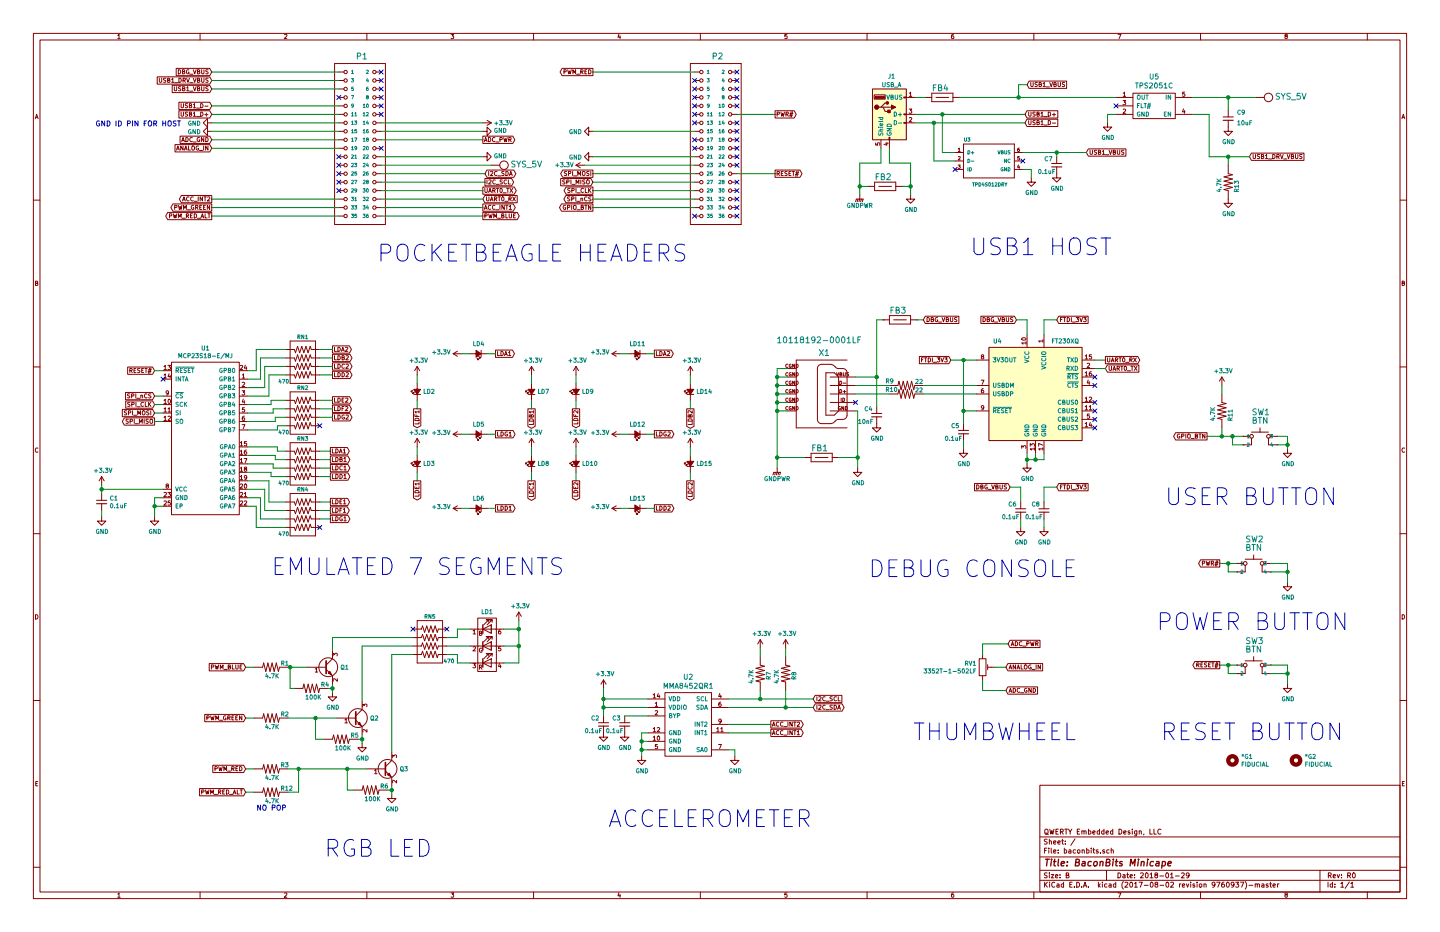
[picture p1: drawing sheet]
<svg xmlns="http://www.w3.org/2000/svg" width="432mm" height="279mm" viewBox="0 0 432 279" stroke-linecap="round" stroke-linejoin="round" font-family="sans-serif">
<g fill="none" stroke="#840000" stroke-width=".3">
<path d="M10 10h411.8v259.4h-411.8zM12 12h407.8v255.4h-407.8zM35.3 10.6l.4-.3v1.3M35.3 11.6h.7M60 10v2M85.3 10.4l.5-.1 .2 .3-.8 1h.8M100.3 19.1h15.3v48.2h-15.3zM110 10v2M135.3 10.3h.7l-.4 .5 .4 .1v.6h-.7M160 10v2M185.6 10.2l-.3 1h.8M185.9 10.7v.9"/>
<path d="M207 19.1h15.2v48.2h-15.2zM210 10v2M236 10.3h-.6l-.1 .6 .6-.1 .1 .7h-.7M260 10v2M285.9 10.3l-.5 .3-.1 .7 .2 .3 .5-.1-.1-.7h-.4l-.2 .2M310 10v2M335.3 10.3h.8l-.5 1.3M360 10v2M385.5 10.8l-.2-.2 .2-.3h.4l.1 .4a.51 .51 0 0 0-.6 .2 .51 .51 0 0 0 0 .6h.6v-.4l-.2-.3M410 10v2M10.6 35.6l.4-1.3 .4 1.3M10.7 35.2h.6"/>
<path d="M47.1 23h15.8l.6 1.1-.6 1.1h-15.8zM47.8 23.4v1l.2 .3 .5-.3v-1M49.7 23.5h-.6a.54 .54 0 0 0 .6 .7l-.2 .5-.5-.1M50.3 24h.5l.1-.5-.6-.1v1.3h.4l.3-.4-.3-.3M51.5 23.8l.3-.4v1.3M51.5 24.7h.7M51.6 25.6h11.3l.6 1.1-.6 1.1h-11.3zM52.3 26v1l.2 .2 .5-.2v-1M52.4 24.8h.9M52.8 20.5h10.1l.6 1.1-.6 1.1h-10.1zM53.5 20.9a.63 .63 0 0 1 .7 .6 .63 .63 0 0 1-.7 .6zM53.6 30.7h9.3l.6 1.1-.6 1h-9.3z"/>
<path d="M53.6 33.2h9.3l.6 1.1-.6 1.1h-9.3zM53.6 23.4a.63 .63 0 0 1 .8 .7 .63 .63 0 0 1-.8 .6zM54.2 26l-.6 .1a.51 .51 0 0 0 .6 .6l-.1 .5h-.6M54.3 31.1v1l.2 .2 .5-.2v-1M54.3 33.6v1l.2 .2 .5-.2v-1M54.7 21.5l.5-.1 .1-.4-.6-.1v1.2h.5l.2-.4-.3-.2M54.8 26.6l.5-.1 .1-.4-.6-.1v1.2h.4l.3-.4-.3-.2M54.9 24.1l.6-.1v-.5l-.6-.1v1.3M55.2 24.1l.4 .6M56 26.3l.3-.3v1.2M56 23.4l.4 1.3 .4-1.3M56 27.2h.7"/>
<path d="M56.3 31.1l-.7 .1a.51 .51 0 0 0 .6 .6l-.1 .4h-.6M56.3 33.7h-.7a.51 .51 0 0 0 .6 .7l-.1 .4h-.6M56.6 21a.56 .56 0 0 0-.7 .5 .56 .56 0 0 0 .8 .5v-.4h-.3M56.8 31.6h.5l.1-.4-.6-.1v1.2h.5l.2-.4-.3-.3M56.8 34.2l.5-.1 .1-.4-.6-.1v1.2h.5l.2-.4-.3-.2M56.9 22.3h1M56.9 27.3h1M56.9 24.8h1M58 31.4l.3-.3v1.2M58 34l.3-.4v1.2M58 26l.4 1.2 .4-1.2M58 20.9l.4 1.2 .4-1.2"/>
<path d="M58 23.4l.4 1.3 .4-1.3M58 32.3h.7M58 34.8h.7M58.9 32.4h1M58.9 35h1M59.2 26.6l.5-.1 .1-.4-.6-.1v1.2h.5l.2-.4-.3-.2M59.2 21.5l.5-.1 .1-.4-.6-.1v1.2h.5l.2-.4-.3-.2M59.2 24h.5l.1-.5-.6-.1v1.3h.5l.2-.4-.3-.3M60.2 31.1a.63 .63 0 0 1 .7 .6 .63 .63 0 0 1-.7 .6zM60.2 33.6a.63 .63 0 0 1 .7 .6 .63 .63 0 0 1-.7 .6zM60.5 26v1l.2 .2 .5-.2v-1M60.5 20.9v1l.2 .2 .5-.2v-1"/>
<path d="M60.5 23.4v1l.2 .3 .5-.3v-1M61.4 31.8h1M61.4 34.4h1M61.9 33.9v.9M62.2 39.4v-1.3l-1.2 1.3 1.2 1.2v-1.2h1.3M62.2 36.8v-1.2l-1.2 1.2 1.2 1.3v-1.3h1.3M62.4 26l-.6 .1a.51 .51 0 0 0 .6 .6l-.1 .5h-.6M62.4 21h-.6a.51 .51 0 0 0 .6 .7l-.1 .4h-.6M62.4 23.5h-.6a.51 .51 0 0 0 .6 .7l-.1 .4h-.6M101.6 21.6h1.5M101.6 24.1h1.5M101.6 26.7h1.5"/>
<path d="M101.6 29.2h1.5M101.6 31.8h1.5M101.6 34.3h1.5M101.6 36.8h1.5M101.6 39.4h1.5M112.8 21.6h1.5M112.8 24.1h1.5M112.8 26.7h1.5M112.8 29.2h1.5M112.8 31.8h1.5M112.8 34.3h1.5M112.8 36.8h1.5"/>
<path d="M112.8 39.4h1.5M144.8 39.4h1.2v-1.3l1.3 1.3-1.3 1.2v-1.2M144.8 36.8h2.5M146 36.1l1.3 .7M147.3 36.8l-1.3 .8M168.6 20.5h9.2v2.2h-9.2l-.7-1.1zM169.1 21.5h.6v-.5l-.6-.1v1.2M170.2 20.9l.3 1.2 .3-.8 .2 .8 .3-1.2M171.8 22.1v-1.2l.4 .9 .4-.9v1.2M172.9 22.3h.9M174.1 21.5l.7-.1v-.4l-.7-.1v1.2M174.4 21.5l.5 .6"/>
<path d="M175.4 21.5h.4M176 20.9h-.6v1.2h.6M176.5 20.9a.63 .63 0 0 1 .7 .6 .63 .63 0 0 1-.7 .6zM176.5 39.4v-1.3l-1.2 1.3 1.2 1.2v-1.2h1.3M208.3 21.6h1.5M208.3 24.1h1.5M208.3 26.7h1.5M208.3 29.2h1.5M208.3 31.8h1.5M208.3 34.3h1.5M208.3 36.8h1.5M208.3 39.4h1.5"/>
<path d="M219.5 21.6h1.5M219.5 24.1h1.5M219.5 26.7h1.5M219.5 29.2h1.5M219.5 31.8h1.5M219.5 34.3h1.5M219.5 36.8h1.5M219.5 39.4h1.5M232.4 33.2h5.8l.6 1.1-.6 1.1h-5.8zM233 34.2h.6l.1-.5-.7-.1v1.2M234.2 33.6l.2 1.2 .3-.8 .2 .8 .3-1.2M235.7 34.2h.6v-.5l-.6-.1v1.2"/>
<path d="M236 34.2l.4 .6M236.8 34.5h.8M236.9 34h.9M237.2 33.5l-.3 1.6M237.6 33.5l-.3 1.6M261.6 26.7h10.2v15.2h-10.2zM262.1 28.4h3.3v1.3h-3.3zM264.2 32.1h.6l.6 1.3h1.3M264.8 32.1h2.5M266.1 30.9h-.7l-1.2 1.2h-.7M271 36.7h.8v.3h-.8zM271 34.2h.8v.2h-.8z"/>
<path d="M271 29.1h.8v.2h-.8zM271.8 29.2h2.5M271.8 34.3h2.5M271.8 36.8h2.5M272.6 32.7h.8l-.4 .5 .3 .1 .1 .4-.2 .3-.6-.2M272.7 28l.3-.4v1.3M272.7 35.4l.5-.2 .2 .4-.8 .9h.8M272.7 28.9h.7M277.5 29.2h.1M277.5 29.2h1.9M279.4 27.9h6.3v2.6h-6.3zM280.7 29.2h3.8"/>
<path d="M285.7 29.2h2M287.7 29.2h.1M307.9 35.7h9.3v2.2h-9.3l-.6-1.1zM307.9 33.2h9.3v2.2h-9.3l-.6-1.1zM308.5 36.1v1l.2 .3 .5-.3v-1M308.5 33.6v1l.2 .2 .5-.2v-1M308.6 24.3h11.2v2.2h-11.2l-.6-1.1zM309.1 24.7v1l.2 .3 .5-.3v-1M310.4 36.2h-.6a.51 .51 0 0 0 .6 .7l-.1 .4h-.6M310.4 33.7h-.6a.51 .51 0 0 0 .6 .7l-.1 .4h-.6M310.9 36.7h.6l.1-.5-.7-.1v1.3h.5l.3-.4-.3-.3M310.9 34.2l.6-.1 .1-.4-.7-.1v1.2h.5l.3-.4-.3-.2"/>
<path d="M311 24.8h-.6a.51 .51 0 0 0 .6 .7l-.1 .4h-.6M311.6 25.3l.5-.1 .1-.4-.6-.1v1.3h.5l.2-.5-.3-.2M312.1 36.5l.4-.4v1.3M312.1 34l.4-.4v1.2M312.1 34.8h.8M312.1 37.4h.8M312.8 25.1l.3-.4v1.3M312.8 26h.7M313.1 35h.9M313.1 37.5h.9M313.7 26.1h1M314.3 36.1a.63 .63 0 0 1 .7 .7 .63 .63 0 0 1-.7 .6z"/>
<path d="M314.3 33.6a.63 .63 0 0 1 .7 .6 .63 .63 0 0 1-.7 .6zM314.8 24.7l.4 1.3 .4-1.3M315.6 34.4h.9M315.6 36.9h.9M316 25.3l.6-.1v-.4l-.6-.1v1.3h.5l.2-.5-.2-.2M316.1 33.9v.9M317.3 24.7v1l.2 .3 .5-.3v-1M319.2 24.8h-.6a.51 .51 0 0 0 .6 .7l-.1 .4h-.6M332.1 36.8v1.3h1.3l-1.3 1.3-1.3-1.3h1.3M334.6 29.2h5.1M334.6 31.8h5.1M334.6 34.3h5.1"/>
<path d="M336.8 30.1h.7l-.4 .5 .4 .2v.4l-.2 .2-.5-.1M336.8 28l.4-.4v1.3M336.8 32.8l.5-.1 .2 .3-.7 1h.7M336.8 28.9h.7M339.7 27.9h12.7v7.7h-12.7zM352.4 29.2h5.1M352.4 34.3h5.1M354.9 32.6l-.3 .9h.8M355.2 33.1v.9M355.2 27.6h-.5l-.1 .6 .5-.1 .2 .6-.2 .2-.5-.1M366.8 35.1h3M368.3 36.1v3.3h1.3l-1.3 1.2-1.3-1.2h1.3"/>
<path d="M368.3 33v2.1M376.6 29.2h2.5M420.4 35.6l.4-1.3 .4 1.3M420.5 35.2h.6M10 60h2M52.5 43.4h10.4l.6 1.1-.6 1h-10.4zM52.9 45l.4-1.2 .5 1.2M53.1 44.7h.5M54 40.8h8.9l.6 1.1-.6 1.1h-8.9zM54.4 58.6h9.1v2.2h-9.1l-.6-1.1zM54.5 42.5l.4-1.3 .4 1.3M54.6 42.1h.6"/>
<path d="M54.9 59.9h.5M54.9 43.8v1.2l-.7-1.2v1.2M55.3 45l.4-1.2 .4 1.2M55.4 44.7h.6M55.7 41.2a.63 .63 0 0 1 .7 .6 .63 .63 0 0 1-.7 .7zM56.5 43.8v1.2h.6M56.7 59.1a.55 .55 0 0 0-.8 .5 .55 .55 0 0 0 .8 .5M57.6 43.9l.2-.1 .5 .1v.9l-.3 .2-.4-.2zM57.7 41.3a.56 .56 0 0 0-.8 .5 .56 .56 0 0 0 .8 .5M57.9 42.6h1M57.9 59.1a.55 .55 0 0 0-.7 .5 .55 .55 0 0 0 .7 .5M59.4 59v1.2"/>
<path d="M59.5 43.8a.56 .56 0 0 0-.7 .6 .56 .56 0 0 0 .8 .5v-.4h-.3M59.8 41.3a.56 .56 0 0 0-.7 .5 .56 .56 0 0 0 .8 .5v-.4h-.3M59.8 45.1h1M60.7 59v1.2l-.7-1.2v1.2M61.1 43.8v1.2M61.1 41.2v1.3l-.7-1.3v1.3M61.1 59h.7M61.5 59v1.2M61.7 41.2a.63 .63 0 0 1 .7 .6 .63 .63 0 0 1-.7 .7zM62.2 59.1l.5-.1 .2 .4-.7 .8h.7M62.4 43.8v1.2l-.8-1.2v1.2M101.6 44.5h1.5"/>
<path d="M101.6 57.2h1.5M101.6 47h1.5M101.6 59.7h1.5M101.6 49.5h1.5M101.6 52.1h1.5M101.6 41.9h1.5M101.6 54.6h1.5M112.8 44.5h1.5M112.8 57.2h1.5M112.8 47h1.5M112.8 59.7h1.5M112.8 49.5h1.5"/>
<path d="M112.8 52.1h1.5M112.8 41.9h1.5M112.8 54.6h1.5M144.8 47h1.2v-1.3l1.3 1.3-1.3 1.3v-1.3M144.8 40.8h9l.6 1.1-.6 1.1h-9zM144.8 56.1h9.4l.6 1.1-.6 1h-9.4zM145.2 42.5l.4-1.3 .4 1.3M145.3 42.1h.6M145.4 56.5v1l.2 .2 .5-.2v-1M145.4 58.6h9.7v2.2h-9.7l-.6-1.1zM145.4 53.5h8l.6 1.1-.6 1.1h-8zM145.9 59v1l.3 .2 .4-.2v-1"/>
<path d="M146 51h8.1l.6 1.1-.6 1.1h-8.1l-.6-1.1zM146 53.9v1.3M146.5 41.2a.63 .63 0 0 1 .7 .6 .63 .63 0 0 1-.7 .7zM146.5 57.7l.4-1.2 .4 1.2M146.5 51.4v1.2M146.6 54l.4-.1 .3 .4-.8 .9h.8M146.6 57.4h.6M147.1 51.5l.4-.1 .3 .3-.8 .9h.8M147.1 59.9h.7M147.3 49.5h2.6M147.8 57.1l.6-.1v-.4l-.6-.1v1.2M148.1 57.1l.4 .6"/>
<path d="M148.3 59.6h.6v-.5l-.6-.1v1.2M148.4 41.3a.55 .55 0 0 0-.8 .5 .55 .55 0 0 0 .8 .5M148.5 54a.55 .55 0 0 0-.8 .5 .55 .55 0 0 0 .8 .5M148.6 59.6l.4 .6M148.7 42.6h.9M148.8 55.3h.9M148.8 56.5h.8M149 51.5a.55 .55 0 0 0-.7 .5 .55 .55 0 0 0 .7 .5M149.2 56.5v1.2M149.3 52.7h.9M149.4 59h.7M149.7 59v1.2"/>
<path d="M149.9 41.9l.6-.1v-.5l-.6-.1v1.3M150 56.6l.2-.1a.59 .59 0 0 1 .4 .6 .59 .59 0 0 1-.5 .5zM150.5 59.1l.2-.1a.59 .59 0 0 1 .5 .6 .59 .59 0 0 1-.6 .6zM150.6 54h-.6a.51 .51 0 0 0 .6 .7l-.1 .4h-.6M150.9 57.8h.9M151 41.2l.3 1.3 .3-.9 .2 .9 .3-1.3M151.2 51.4l-.7 .1a.51 .51 0 0 0 .6 .6v.5h-.7M151.7 51.4a.63 .63 0 0 1 .7 .6 .63 .63 0 0 1-.7 .6zM151.9 54a.55 .55 0 0 0-.8 .5 .55 .55 0 0 0 .8 .5M151.9 56.5h.7M152.3 56.5v1.2M152.4 53.9v1.3h.6"/>
<path d="M152.6 41.9l.6-.1v-.5l-.6-.1v1.3M152.6 59.6l.7-.1v-.4l-.7-.1v1.2M152.8 52.6l.4-1.2 .4 1.2M152.9 41.9l.4 .6M152.9 52.3h.6M152.9 59.6l.4 .6M152.9 56.5l.8 1.2M153.7 59l.9 1.2M153.7 56.5l-.8 1.2M154.6 59l-.9 1.2M168.1 53.5h9.1l.6 1.1-.6 1.1h-9.1zM168.7 51h9.1v2.2h-9.1l-.6-1.1z"/>
<path d="M169.4 54h-.6a.51 .51 0 0 0 .6 .7l-.1 .4h-.6M169.7 58.6h8.1v2.2h-8.1l-.6-1.1zM169.7 56.1h8.1v2.1h-8.1l-.6-1zM169.9 51.4l-.6 .1a.51 .51 0 0 0 .6 .6l-.1 .5h-.6M170 54.6l.6-.1v-.5l-.6-.1v1.3M170.5 52h.6v-.5l-.6-.1v1.2M170.9 59.1h-.7a.51 .51 0 0 0 .6 .7v.4h-.6M170.9 56.5l-.6 .1a.54 .54 0 0 0 .6 .6l-.2 .5-.5-.1M171.2 53.9v1.3M171.4 59.6h.6l.1-.5-.7-.1v1.2M171.5 57.1l.6-.1v-.4l-.6-.1v1.2M171.5 55.3h.9"/>
<path d="M171.7 51.4v1.2M172 52.7h.9M172.7 59v1.2M172.7 49.5h2.6M172.7 49.5l1.3 .8M172.7 56.5v1.2M172.7 55.2v-1.3l.5 .9 .4-.9v1.3M173 57.8h1M173.3 52.6v-1.2l.4 .9 .4-.9v1.2M174 48.8l-1.3 .7M174.2 53.9v1.3M174.2 59.5h.5v.7"/>
<path d="M174.2 59.4v.8M174.8 51.4l.6 .2v.9l-.2 .1-.5-.1zM175 56.6a.56 .56 0 0 0-.8 .5 .56 .56 0 0 0 .8 .5M175.4 54h-.6a.54 .54 0 0 0 .6 .7l-.2 .5-.5-.1M175.5 56.5v1.2h.6M175.9 54.1l.3-.2 .5 .2v.9l-.3 .2-.5-.2zM176 59.1a.56 .56 0 0 0-.7 .5 .56 .56 0 0 0 .7 .5M176.5 56.5v1.2M176.5 47v-1.3l-1.2 1.3 1.2 1.3v-1.3h1.3M176.6 51.4l-.6 .1a.54 .54 0 0 0 .6 .6l-.2 .5h-.5M176.7 57l.5 .7M177.2 51.4v1.2"/>
<path d="M177.2 59.1h-.6a.51 .51 0 0 0 .6 .7l-.1 .4h-.6M177.2 56.5l-.7 .7M208.3 44.5h1.5M208.3 57.2h1.5M208.3 47h1.5M208.3 59.7h1.5M208.3 49.5h1.5M208.3 52.1h1.5M208.3 41.9h1.5M208.3 54.6h1.5M219.5 44.5h1.5M219.5 57.2h1.5"/>
<path d="M219.5 47h1.5M219.5 59.7h1.5M219.5 49.5h1.5M219.5 52.1h1.5M219.5 41.9h1.5M219.5 54.6h1.5M232.4 51h7.5l.6 1.1-.6 1.1h-7.5zM233 52h.6l.1-.5-.7-.1v1.2M233.3 52l.4 .6M234.3 52h.4M234.9 51.4h-.6v1.2h.6M236 51.4l-.6 .1a.51 .51 0 0 0 .6 .6l-.1 .5h-.6"/>
<path d="M236.6 52h.4M237.2 51.4h-.6v1.2h.6M237.5 51.4h.8M237.9 51.4v1.2M238.5 52.3h.9M238.6 51.8h.9M239 51.3l-.4 1.6M239.4 51.3l-.4 1.6M257.3 59.7l-.3 .8M257.8 58.4v1.3l-.2 .8M258.3 59.7l-.2 .8M260.3 55.9h.1"/>
<path d="M260.3 55.9h2M262.3 54.6h6.3v2.6h-6.3zM262.6 42.9v.6h.6l-.2-.4 .6-.3 .2 .3-.1 .4M263.5 55.9h3.8M264.2 41.9v2.6M265.5 42.9h.9M265.9 42.7v.8l-.9-.3M266.6 41.1h.2v.8h-.2zM266.7 41.9v2.6M268.6 55.9h1.9M270.5 55.9h.1M273 58.4v1.3h1.3l-1.3 1.3-1.2-1.3h1.2"/>
<path d="M286.4 45.7h2.5M286.4 48.3h2.5M286.4 50.8h2.5M287.3 49.5h.6l-.3 .4 .3 .1v.4h-.6M287.4 44.7l.3-.3v1M287.4 47l.3-.1 .2 .3-.6 .8h.6M287.4 45.4h.5M288.9 43.2h15.3v10.1h-15.3zM304.2 45.7h2.5M304.2 48.3h2.5M304.2 50.8h2.5M305.4 49.4l-.3 .7h.7"/>
<path d="M305.6 44.4h-.2a.63 .63 0 0 0-.1 1l.4-.1v-.3l-.2-.2-.4 .2M305.6 49.8v.7M305.7 46.9h-.5l-.1 .5h.5l.1 .5h-.6M309.2 53.3v1.3h1.3l-1.3 1.3-1.2-1.3h1.2M315.3 49h3.1M316.9 50v3.3h1.2l-1.2 1.3-1.3-1.3h1.3M316.9 47v2M326.4 44.6h11.2v2.2h-11.2l-.6-1.1zM326.9 45v1l.2 .3 .5-.3v-1M328.8 45.1h-.6a.51 .51 0 0 0 .6 .7l-.1 .4h-.6M329.4 45.6h.5l.1-.5-.6-.1v1.3h.4l.3-.5-.3-.2M330.6 45.4l.3-.4v1.3"/>
<path d="M330.6 46.3h.7M331.5 46.4h1M332.6 45l.4 1.3 .4-1.3M333.8 45.6h.5l.1-.5-.6-.1v1.3h.5l.2-.5-.3-.2M335.1 45v1l.2 .3 .5-.3v-1M337 45.1h-.6a.51 .51 0 0 0 .6 .7l-.1 .4h-.6M368.3 49.5v2.6l1.3 .3-2.6 .6 2.6 .7-2.6 .6 2.6 .6-2.6 .6 2.6 .7-2.6 .6 1.3 .4v3.8h1.3l-1.3 1.2-1.3-1.2h1.3M375.3 45.9h15.7v2.2h-15.7l-.7-1.1zM375.8 46.3v1l.2 .2 .5-.2v-1M377.7 46.4h-.6a.51 .51 0 0 0 .6 .7l-.1 .4h-.6M378.3 46.9l.5-.1 .1-.4-.6-.1v1.2h.4l.3-.4-.3-.2M379.5 46.7l.3-.4v1.2"/>
<path d="M379.5 47.5h.7M380.4 47.7h1M381.6 46.3a.63 .63 0 0 1 .8 .6 .63 .63 0 0 1-.8 .6zM382.9 46.9h.6v-.5l-.6-.1v1.2M383.2 46.9l.4 .6M383.9 46.3l.5 1.2 .4-1.2M384.9 47.7h1M386 46.3l.4 1.2 .4-1.2M387.2 46.9l.6-.1v-.4l-.6-.1v1.2h.5l.2-.4-.3-.2M388.5 46.3v1l.2 .2 .5-.2v-1M390.4 46.4h-.6a.51 .51 0 0 0 .5 .7v.4h-.6M419.8 60h2"/>
<path d="M50.3 63.7h13.2v2.2h-13.2l-.6-1.1zM50.8 64.7h.6l.1-.5-.7-.1v1.2M51.8 61.1h11.7v2.2h-11.7l-.6-1.1zM52 64.1l.2 1.2 .3-.9 .2 .9 .3-1.2M52.4 62.2l.6-.1v-.5l-.6-.1v1.3M53.5 61.5l.3 1.3 .2-.9 .3 .9 .3-1.3M53.5 65.3v-1.2l.4 .9 .4-.9v1.2M54.6 65.4h1M54.7 60.2l.5-1.2 .4 1.2M55 62.8v-1.3l.4 .9 .5-.9v1.3M55.9 64.7h.6v-.5l-.6-.1v1.2M56.2 62.9h.9"/>
<path d="M56.2 64.7l.4 .6M57.1 64.7h.4M57.7 64.1h-.6v1.2h.6M58.1 61.6a.56 .56 0 0 0-.8 .6 .56 .56 0 0 0 .8 .5v-.4h-.2M58.2 60.4h.9M58.2 64.1a.63 .63 0 0 1 .8 .6 .63 .63 0 0 1-.8 .6zM58.6 62.2l.7-.1v-.5l-.7-.1v1.3M59 62.2l.4 .6M59.2 65.4h.9M59.9 62.1h.4M60.2 65.3l.5-1.2 .4 1.2M60.4 65h.6"/>
<path d="M60.5 61.5h-.6v1.3h.6M61 62.1h.4M61.5 64.1v1.2h.6M61.6 61.5h-.6v1.3h.6M62.3 64.1h.7M62.7 64.1v1.2M62.9 61.5v1.3l-.7-1.3v1.3M101.6 62.2h1.5M101.6 64.8h1.5M112.8 62.2h1.5M112.8 64.8h1.5M144.8 61.1h9.1l.6 1.1-.6 1.1h-9.1z"/>
<path d="M144.8 63.7h10.3l.6 1.1-.6 1.1h-10.3zM145.2 62.8l.4-1.3 .4 1.3M145.3 62.4h.6M145.4 64.7h.6v-.5l-.6-.1v1.2M146.5 64.1l.3 1.2 .3-.9 .2 .9 .3-1.2M147 60.2l.4-1.2 .5 1.2M147.2 61.6a.55 .55 0 0 0-.8 .6 .55 .55 0 0 0 .8 .5M148.1 65.3v-1.2l.4 .9 .4-.9v1.2M148.4 61.6a.55 .55 0 0 0-.8 .6 .55 .55 0 0 0 .8 .5M148.7 62.9h.9M149.2 65.4h.9M149.9 61.5v1.3"/>
<path d="M150.4 64.7l.6-.1v-.4l-.6-.1v1.2h.5l.3-.4-.3-.2M151.2 61.5v1.3l-.7-1.3v1.3M151.4 60.4h.9M151.6 61.5h.7M151.7 64.1v1.2h.6M152 61.5v1.3M152.7 61.9l.3-.4v1.3M152.7 64.1v1l.2 .2 .5-.2v-1M152.7 62.8h.7M154 64.7h.4M154.6 64.1h-.6v1.2h.6M168.4 61.1h9.4v2.2h-9.4l-.6-1.1z"/>
<path d="M169.6 61.6a.57 .57 0 0 0-.8 .6 .57 .57 0 0 0 .8 .5v-.4h-.2M170.2 62.2l.6-.1v-.5l-.6-.1v1.3M171.4 61.5v1.3M172 61.7l.2-.2 .5 .2v.9l-.2 .2-.5-.2zM172.9 60.4h1M173 62.9h1M174.3 62.1h.5l.1-.5-.6-.1v1.3h.4l.3-.4-.3-.3M175.3 61.5h.7M175.7 61.5v1.3M177.2 61.5v1.3l-.7-1.3v1.3M208.3 62.2h1.5M208.3 64.8h1.5"/>
<path d="M219.5 62.2h1.5M219.5 64.8h1.5M256.5 60.5l.3-.8h2l-.2 .8M10.6 84.9l.6-.1 .1-.4-.7-.1v1.3h.6l.2-.5-.3-.2M264.8 95.9h.1M264.8 95.9h1.9M266.7 94.6h6.3v2.6h-6.3zM268 95.9h3.8M273 95.9h2M275 95.9h.1M277.5 94.8h10v2.2h-10l-.6-1.1zM278 95.2a.63 .63 0 0 1 .7 .6 .63 .63 0 0 1-.7 .6z"/>
<path d="M279.2 95.8l.6-.1v-.4l-.6-.1v1.2h.5l.2-.4-.2-.2M281.1 95.3a.56 .56 0 0 0-.7 .5 .56 .56 0 0 0 .8 .5v-.4h-.3M281.4 96.5h1M282.5 95.2l.4 1.2 .4-1.2M283.7 95.8l.6-.1v-.4l-.6-.1v1.2h.5l.3-.4-.4-.2M285 95.2v1l.2 .2 .5-.2v-1M286.9 95.3h-.6a.51 .51 0 0 0 .6 .7l-.1 .4h-.6M294.1 94.8h10.1l.6 1.1-.6 1.1h-10.1zM294.8 95.2a.63 .63 0 0 1 .7 .6 .63 .63 0 0 1-.7 .6zM296 95.8l.5-.1 .1-.4-.6-.1v1.2h.5l.2-.4-.3-.2M297.9 95.3a.56 .56 0 0 0-.7 .5 .56 .56 0 0 0 .8 .5v-.4h-.3M298.2 96.5h1"/>
<path d="M299.3 95.2l.4 1.2 .4-1.2M300.5 95.8l.5-.1 .1-.4-.6-.1v1.2h.5l.2-.4-.3-.2M301.8 95.2v1l.2 .2 .5-.2v-1M303.7 95.3h-.6a.51 .51 0 0 0 .6 .7l-.1 .4h-.6M317.5 94.8h8.8v2.2h-8.8l-.6-1.1zM318 95.8h.4M318.6 95.2h-.6v1.2M318.9 95.2h.7M319.2 95.2v1.2M320 95.2a.63 .63 0 0 1 .7 .6 .63 .63 0 0 1-.7 .6zM321.3 95.2v1.2M321.5 96.5h1"/>
<path d="M322.7 95.2h.7l-.4 .5 .4 .1v.5h-.7M323.8 95.2l.4 1.2 .4-1.2M324.9 95.2h.8l-.4 .5 .4 .2-.1 .4h-.7M420.4 84.9l.6-.1 .1-.4-.7-.1v1.3h.6l.2-.5-.3-.2M10 110h2M37.6 117.7h8.1l.7 1-.7 1.1h-8.1zM38.3 110h7.4l.7 1.1-.7 1.1h-7.4zM38.9 118.1l-.6 .1a.51 .51 0 0 0 .6 .6l-.1 .4h-.6M38.9 111.1l.6-.1 .1-.5-.7-.1v1.3M39.2 111.1l.4 .6M39.5 118.7l.6-.1v-.4l-.6-.1v1.2M40.2 111h.4"/>
<path d="M40.7 118.1v1.2M40.8 110.4h-.6v1.3h.6M41 119.4h1M42 110.5h-.7a.51 .51 0 0 0 .6 .7l-.1 .4h-.6M42.2 118.6l.5-.1 .1 .8M42.2 118.5v.8M42.5 111h.4M43.1 110.4h-.6v1.3h.6M43.4 110.4h.7M43.8 110.4v1.3M44.1 118.2a.56 .56 0 0 0-.8 .5 .56 .56 0 0 0 .8 .5M44.4 111.4h.9"/>
<path d="M44.5 110.8h.9M44.9 110.3l-.4 1.6M45.3 118.1l-.7 .1a.51 .51 0 0 0 .6 .6v.4h-.6M45.3 110.3l-.4 1.6M48.9 113.7h2.5M48.9 118.7h2.5M48.9 111.1h2.5M49.2 109.9l.4-.4v1.3M49.2 112.4l.4-.3v1.2M49.2 113.3h.7M49.2 110.8h.7M50.3 109.5h.8l-.4 .5 .4 .1v.5l-.2 .2-.6-.1"/>
<path d="M50.5 117.7l-.6 .2v-.6l.4-.2 .2 .3-.2 .9-.4 .1M50.5 119.8l.2-.1a.62 .62 0 0 1 .5 .6 .62 .62 0 0 1-.6 .6l-.2-.4zM50.7 112l-.3 .9h.8M51 112.5v.8M51.4 108.6h20.4v45.7h-20.4zM71.8 113.7h2.5M71.8 116.2h2.5M71.8 118.7h2.5M71.8 111.1h2.5M72 109.7l.5-.2 .3 .4-.8 .9h.8M72.6 117.1h.8l-.5 .5 .4 .2 .1 .4-.3 .2-.5-.1M72.6 112.4l.4-.3v1.2"/>
<path d="M72.6 114.7l.5-.1 .3 .4-.8 .9h.8M72.6 113.3h.8M72.9 119.6l-.3 .9h.8M73.6 109.5l-.3 .9h.7M73.9 110v.8M85.7 112.4h2.6l.3 .9 .6-1.9 .7 1.9 .6-1.9 .6 1.9 .6-1.9 .7 1.9 .6-1.9 .3 1h2.6M85.7 109.9h2.6l.3 .9 .6-1.9 .7 1.9 .6-1.9 .6 1.9 .6-1.9 .7 1.9 .6-1.9 .3 1h2.6M85.7 107.3h2.6l.3 1 .6-1.9 .7 1.9 .6-1.9 .6 1.9 .6-1.9 .7 1.9 .6-1.9 .3 .9h2.6M85.7 104.8h2.6l.3 .9 .6-1.9 .7 1.9 .6-1.9 .6 1.9 .6-1.9 .7 1.9 .6-1.9 .3 1h2.6M87 117.5h7.6v12.7h-7.6zM87 102.2h7.6v12.7h-7.6zM99.7 103.7h5.1l.6 1.1-.6 1.1h-5.1z"/>
<path d="M99.7 106.2h5.3l.6 1.1-.6 1.1h-5.3zM99.7 108.8h5.3l.6 1.1-.6 1h-5.3zM99.7 111.3h5.3l.6 1.1-.6 1.1h-5.3zM99.7 118.9h5.2l.6 1.1-.6 1.1h-5.2zM100.3 104.1v1.2h.6M100.3 106.6v1.3h.6M100.3 109.2v1.2h.6M100.3 111.7v1.3h.6M100.3 119.3v1.3h.6M101.3 104.1a.63 .63 0 0 1 .7 .6 .63 .63 0 0 1-.7 .6zM101.3 106.6a.63 .63 0 0 1 .7 .7 .63 .63 0 0 1-.7 .6zM101.3 109.2a.63 .63 0 0 1 .7 .6 .63 .63 0 0 1-.7 .6z"/>
<path d="M101.3 111.7a.63 .63 0 0 1 .7 .6 .63 .63 0 0 1-.7 .7zM101.3 119.3a.63 .63 0 0 1 .7 .7 .63 .63 0 0 1-.7 .6zM102.4 105.3l.4-1.2 .4 1.2M102.5 105h.6M102.6 107.2h.5v-.5l-.5-.1v1.3h.4l.3-.5-.3-.2M102.6 111.7a.63 .63 0 0 1 .7 .6 .63 .63 0 0 1-.7 .7zM102.6 119.9h.4M103.1 119.3h-.5v1.3h.5M103.3 109.3a.55 .55 0 0 0-.8 .5 .55 .55 0 0 0 .8 .5M103.6 104.2l.4-.1 .3 .3-.8 .9h.8M103.6 119.4l.5-.1 .2 .4-.7 .9h.7M103.8 106.7l.4-.1 .3 .4-.8 .9h.8"/>
<path d="M103.8 109.3l.4-.1 .3 .3-.8 .9h.8M103.8 111.8l.4-.1 .3 .4-.8 .9h.8M123.8 117l-.5 .5v-.3v.3h.3M124.1 118.2h2M124.3 117.5l-.5 .5v-.3v.3h.3M125.1 109.9l-.8 1.2M125.1 109.9v2.5M125.1 114.9v5.1M125.1 109.9l.8 1.2M135.9 106h2.5M135.9 106l1.3 .8M137.2 105.3l-1.3 .7"/>
<path d="M141 106h5M143 107.3l.5 .5h-.2h.2v-.2M143.5 106.8l.5 .5h-.2h.2v-.2M144.3 105v2.1M148.6 105h5.1l.6 1-.6 1.1h-5.1zM149.2 105.4v1.2h.6M150.2 105.4a.63 .63 0 0 1 .7 .6 .63 .63 0 0 1-.7 .6zM151.3 106.6l.4-1.2 .4 1.2M151.4 106.2h.6M152.5 105.7l.3-.3v1.2M152.5 106.6h.7M158.1 117l-.5 .5v-.3v.3h.3"/>
<path d="M158.4 118.2h2M158.6 117.5l-.5 .5v-.3v.3h.3M159.4 109.9l-.8 1.2M159.4 109.9v2.5M159.4 114.9v5.1M159.4 109.9l.7 1.2M171.4 117l-.5 .5v-.3v.3h.3M171.7 118.2h2M172 117.5l-.6 .5v-.3v.3h.3M172.7 109.9l-.7 1.2M172.7 109.9v2.5M172.7 114.9v5.1"/>
<path d="M172.7 109.9l.8 1.2M183.5 106l1.3 .8M183.5 106h2.6M184.8 105.3l-1.3 .7M188.6 106h5.1M190.6 107.3l.5 .5h-.2h.2v-.2M191.1 106.8l.5 .5h-.2h.2v-.2M191.9 105v2.1M196.2 105h5.1l.6 1-.6 1.1h-5.1zM196.8 105.4v1.2h.6M197.8 105.4a.63 .63 0 0 1 .8 .6 .63 .63 0 0 1-.8 .6zM198.9 106.6l.4-1.2 .4 1.2"/>
<path d="M199 106.2h.6M200.1 105.5l.5-.1 .2 .3-.8 .9h.8M205.7 117l-.5 .5v-.3v.3h.3M206 118.2h2M206.2 117.5l-.5 .5v-.3v.3h.3M207 109.9v2.5M207 114.9v5.1M207 109.9l-.8 1.2M207 109.9l.8 1.2M236.2 110.5h2.6M236.2 118.1h2.6M236.2 115.6h2.6"/>
<path d="M236.2 113h2.6M236.2 119.4a.46 .46 0 0 0-.6 .4 .46 .46 0 0 0 .6 .4M236.2 116.9a.46 .46 0 0 0-.6 .4 .46 .46 0 0 0 .6 .4M236.2 114.3a.46 .46 0 0 0-.6 .4 .46 .46 0 0 0 .6 .5M236.2 111.8a.46 .46 0 0 0-.6 .4 .46 .46 0 0 0 .6 .4M236.2 109.2a.46 .46 0 0 0-.6 .5 .46 .46 0 0 0 .6 .4M237.2 119.4a.46 .46 0 0 0-.6 .4 .46 .46 0 0 0 .7 .4v-.3h-.2M237.2 116.8a.46 .46 0 0 0-.6 .5 .46 .46 0 0 0 .7 .4v-.4h-.2M237.2 114.3a.46 .46 0 0 0-.6 .5 .46 .46 0 0 0 .7 .4v-.4h-.2M237.2 111.8a.46 .46 0 0 0-.6 .4 .46 .46 0 0 0 .7 .4v-.3h-.2M237.2 109.2a.46 .46 0 0 0-.6 .5 .46 .46 0 0 0 .7 .4v-.4h-.2M238.3 119.3v1l-.6-1v1"/>
<path d="M238.3 116.8v1l-.6-1v1M238.3 114.2v1.1l-.6-1.1v1.1M238.3 111.7v1l-.6-1v1M238.3 109.2v1l-.6-1v1M238.8 119.3a.51 .51 0 0 1 .5 .5 .51 .51 0 0 1-.5 .5zM238.8 116.8a.51 .51 0 0 1 .5 .5 .51 .51 0 0 1-.5 .5zM238.8 114.2a.51 .51 0 0 1 .5 .6 .51 .51 0 0 1-.5 .5zM238.8 111.7a.51 .51 0 0 1 .5 .5 .51 .51 0 0 1-.5 .5zM238.8 109.2a.51 .51 0 0 1 .5 .5 .51 .51 0 0 1-.5 .5zM245.3 109.8l1-.6h2.6a3.1 3.1 0 0 1 2.1 1.2l1.7 .1a1.3 1.3 0 0 1 1.3 1.3v12.7a1.3 1.3 0 0 1-1.3 1.2l-1.7 .1-1.1 .9-.6 .3h-2.9a1.3 1.3 0 0 1-1.3-1.3v-15.3zM247.6 111.8h2.6l1.3 1.2v10.2l-1.3 1.3h-2.6zM248.9 118.1h7.6"/>
<path d="M248.9 115.6h7.6M248.9 113h7.6M250.9 111.7l.3 1 .3-1M251.8 116.8a.51 .51 0 0 1 .6 .5 .51 .51 0 0 1-.6 .5zM251.8 114.2a.51 .51 0 0 1 .6 .6 .51 .51 0 0 1-.6 .5zM251.9 112.2l.4-.1v-.3l-.4-.1v1h.3l.3-.3-.3-.2M252.2 119.3v1M252.7 119.3a.51 .51 0 0 1 .6 .5 .51 .51 0 0 1-.6 .5zM252.8 117.4h.8M252.8 114.9h.8M252.9 111.7v.8l.2 .2 .4-.2v-.8M253.2 117v.8"/>
<path d="M254 108h-15.2v20.3h15.2M254.5 111.8h-.6v.3l.6 .4-.6 .2M266.7 118.1h2.5l.4-1.3 .6 2.6 .6-2.6 .7 2.6 .6-2.6 .6 2.6 .7-2.6 .6 2.6 .3-1.3h2.6M266.7 115.6h2.5l.4-1.3 .6 2.5 .6-2.5 .7 2.5 .6-2.5 .6 2.5 .7-2.5 .6 2.5 .3-1.2h2.6M275.7 106.9h8.8l.6 1.1-.6 1h-8.8zM276.3 107.8h.4M276.9 107.3h-.6v1.2M277.2 107.3h.7M277.6 107.3v1.2M278.3 107.3a.63 .63 0 0 1 .8 .6 .63 .63 0 0 1-.8 .6zM279.6 107.3v1.2M279.9 108.6h.9"/>
<path d="M281 107.3h.8l-.4 .4 .4 .3-.1 .4h-.7M282.1 107.3l.4 1.2 .5-1.2M283.3 107.3h.7l-.4 .4 .4 .1v.6h-.7M292.7 108h3.8M292.7 118.1h3.8M292.7 115.6h3.8M294.2 114h.8l-.5 1.2M294.5 106.9l-.2-.2 .2-.4 .4 .2v.3a.5 .5 0 0 0-.5 .2 .5 .5 0 0 0 0 .6l.6-.2-.3-.5M294.9 116.5h-.3a.79 .79 0 0 0-.1 1.3l.4-.1 .1-.5-.3-.2-.4 .2M296.5 104.1h28v28h-28zM306.5 101.4a.61 .61 0 0 1 .7-.2 .61 .61 0 0 1 .4 .6 .76 .76 0 0 1-1.2-.3zM307.6 102.8h-1.2l.3 .4"/>
<path d="M307.6 102.5v.7M308 100.3v3.8M312.7 102.2h-1.2l.3 .4M312.7 101.9v.7M313.1 100.3v3.8M324.5 108h3.8M324.5 110.5h3.8M324.5 115.6h3.8M324.5 113h3.8M325.4 119.4l.4-.4v1.3M325.4 106.7l.4-.4v1.3M325.4 111.8l.4-.4v1.3"/>
<path d="M325.4 107.6h.7M325.4 112.7h.7M326 109l.5-.1 .2 .3-.7 1h.7M326.3 113.9l-.3 .9h.8M326.6 119.2l.5-.2 .3 .4-.8 .9h.8M326.6 114.4v.8M327.2 111.4l-.4 .2-.2 .4 .1 .6h.5v-.6l-.3-.1-.3 .3M327.3 106.3h-.6l-.1 .7 .5-.2 .3 .6-.3 .2-.5-.1M331.5 106.9h9.7l.6 1.1-.6 1h-9.7zM332.1 109.4h9.4v2.2h-9.4l-.6-1.1zM332.1 107.3v1l.2 .2 .5-.2v-1M332.6 109.8v1l.2 .2 .5-.2v-1"/>
<path d="M333.2 108.5l.4-1.2 .4 1.2M333.3 108.2h.6M333.7 111l.4-1.2 .4 1.2M333.8 110.7h.6M334.5 107.9l.6-.1v-.4l-.6-.1v1.2M334.7 107.9l.5 .6M335 110.4h.6v-.5l-.6-.1v1.2M335.3 110.4l.4 .6M335.5 107.3h.7M335.9 107.3v1.2M336 109.8h.8M336.4 109.8v1.2"/>
<path d="M336.7 107.4l.2-.1a.59 .59 0 0 1 .4 .6 .59 .59 0 0 1-.5 .5zM337.2 109.9l.2-.1a.59 .59 0 0 1 .4 .6 .59 .59 0 0 1-.5 .6zM337.5 108.6h1M338 111.2h1M338.8 107.9l.6-.1v-.4l-.6-.1v1.2M339.1 107.9l.4 .6M339.1 109.8h.7M339.5 109.8v1.2M339.9 107.3l.8 1.2M340.1 109.8l.8 1.2M340.7 107.3l-.8 1.2M340.9 109.8l-.8 1.2"/>
<path d="M366.4 118.1v2.6l1.3 .3-2.6 .6 2.6 .7-2.6 .6 2.6 .6-2.6 .6 2.6 .7-2.6 .6 1.3 .3v2.6M366.4 113v2.6M366.4 113l-.8 1.3M366.4 113l.8 1.3M419.8 110h2M11.4 134.4a.58 .58 0 0 0-.8 .5 .58 .58 0 0 0 .8 .6M36.7 122.7h9l.7 1.1-.7 1.1h-9zM37.3 125.3h9.1v2.2h-9.1l-.6-1.1zM37.7 120.2h8l.7 1.1-.7 1.1h-8zM38 123.2h-.7a.51 .51 0 0 0 .6 .7v.4h-.6M38.5 125.7l-.7 .1a.51 .51 0 0 0 .6 .6v.4h-.6M38.5 123.8l.6-.1 .1-.5-.7-.1v1.3"/>
<path d="M39 120.7h-.7a.54 .54 0 0 0 .6 .7l-.1 .4h-.5M39 126.3h.6l.1-.5-.7-.1v1.2M39.5 121.2l.7-.1v-.4l-.7-.1v1.2M39.8 123.1v1.3M40.1 124.5h.9M40.3 125.7v1.2M40.6 127h.9M40.8 120.6v1.2M41.1 121.9h.9M41.3 124.4v-1.3l.4 .9 .4-.9v1.3M41.8 126.9v-1.2l.4 .9 .4-.9v1.2M42.8 123.2l.6 .1v.9l-.2 .2-.5-.2z"/>
<path d="M43 120.7a.56 .56 0 0 0-.8 .5 .56 .56 0 0 0 .8 .5M43.2 125.7v1.2M43.6 120.6v1.2h.5M44.5 125.7l-.7 .1a.54 .54 0 0 0 .6 .6l-.2 .5-.4-.1M44.6 120.6v1.2M44.7 123.2h-.7a.54 .54 0 0 0 .6 .7l-.2 .5-.4-.1M44.7 121.1l.6 .7M45 125.9l.2-.2 .5 .2v.8l-.2 .2-.5-.2zM45.2 123.1v1.3M45.3 120.6l-.7 .7M48.9 121.3h2.5M48.9 123.8h2.5"/>
<path d="M48.9 126.4h2.5M49.2 120l.4-.3v1.3M49.2 122.6l.4-.4v1.3M49.2 125.1l.4-.3v1.2M49.2 121h.7M49.2 123.5h.7M49.2 126h.7M50.4 122.6l.3-.4v1.3M50.4 124.9l.5-.1 .2 .3-.8 .9h.8M50.4 123.5h.7M71.8 121.3h2.5M71.8 123.8h2.5"/>
<path d="M71.8 126.4h2.5M71.8 128.9h2.5M71.8 134h2.5M71.8 136.5h2.5M71.8 139.1h2.5M72 132.7l.4-.3v1.3M72 135.3l.4-.4v1.3M72 137.8l.4-.3v1.2M72 133.7h.8M72 136.2h.8M72 138.7h.8M72.6 127.3h.8l-.5 1.3"/>
<path d="M73.2 137.5h.8l-.5 1.2M73.3 124.8h-.3a.79 .79 0 0 0-.1 1.2h.4l.1-.5-.3-.3-.5 .3M73.3 120.1v.9M73.3 122.2h-.6l-.1 .6 .5-.1 .3 .6-.3 .2-.5-.1M73.9 134.9l-.5 .2-.1 .4v.6h.6v-.6l-.4-.1-.2 .3M73.9 132.4h-.6v.6l.4-.1 .3 .5-.3 .3-.4-.2M85.7 120h2.6l.3 1 .6-1.9 .7 1.9 .6-1.9 .6 1.9 .6-1.9 .7 1.9 .6-1.9 .3 .9h2.6M85.7 127.6h2.6l.3 1 .6-1.9 .7 1.9 .6-1.9 .6 1.9 .6-1.9 .7 1.9 .6-1.9 .3 .9h2.6M85.7 125.1h2.6l.3 .9 .6-1.8 .7 1.8 .6-1.8 .6 1.8 .6-1.8 .7 1.8 .6-1.8 .3 .9h2.6M85.7 122.6h2.6l.3 .9 .6-1.9 .7 1.9 .6-1.9 .6 1.9 .6-1.9 .7 1.9 .6-1.9 .3 1h2.6M85.7 135.3h2.6l.3 .9 .6-1.9 .7 1.9 .6-1.9 .6 1.9 .6-1.9 .7 1.9 .6-1.9 .3 1h2.6M85.7 137.8h2.6l.3 1 .6-1.9 .7 1.9 .6-1.9 .6 1.9 .6-1.9 .7 1.9 .6-1.9 .3 .9h2.6"/>
<path d="M87 132.7h7.6v12.7h-7.6zM99.1 134.2h5l.6 1.1-.6 1h-5zM99.1 136.7h5.2l.6 1.1-.6 1.1h-5.2zM99.1 139.2h5.2l.6 1.1-.6 1.1h-5.2zM99.7 134.6v1.2h.6M99.7 137.1v1.3h.6M99.7 139.6v1.3h.6M99.7 121.5h5.1l.6 1.1-.6 1h-5.1zM99.7 124h5.3l.6 1.1-.6 1.1h-5.3zM100.3 121.9v1.2h.6M100.3 124.4v1.3h.6M100.7 134.6a.63 .63 0 0 1 .7 .6 .63 .63 0 0 1-.7 .6z"/>
<path d="M100.7 137.1a.63 .63 0 0 1 .7 .6 .63 .63 0 0 1-.7 .7zM100.7 139.6a.63 .63 0 0 1 .7 .7 .63 .63 0 0 1-.7 .6zM101.3 121.9a.63 .63 0 0 1 .7 .6 .63 .63 0 0 1-.7 .6zM101.3 124.4a.63 .63 0 0 1 .7 .6 .63 .63 0 0 1-.7 .7zM101.8 135.8l.4-1.2 .4 1.2M101.9 135.5h.6M101.9 137.7l.6-.1v-.4l-.6-.1v1.3h.5l.2-.5-.3-.2M102.6 122.5h.4M102.6 139.8a.55 .55 0 0 0-.7 .5 .55 .55 0 0 0 .7 .5M102.9 134.9l.4-.3v1.2M102.9 135.8h.8M103.1 137.5l.4-.4v1.3"/>
<path d="M103.1 138.4h.7M103.1 121.9h-.5v1.2M103.2 124.5a.56 .56 0 0 0-.7 .5 .56 .56 0 0 0 .8 .5v-.4h-.3M103.6 122l.4-.1 .3 .3-.8 .9h.8M103.8 124.5l.4-.1 .3 .4-.8 .9h.8M123.8 138.6l-.5 .5v-.3v.3h.3M124 122.6h2.2v5l-1.1 .6-1.1-.6zM124.1 139.8h2M124.3 139.1l-.5 .5v-.3v.3h.3M124.4 124.2v.6h1.3M124.5 125.6a.68 .68 0 0 1 .7-.2 .68 .68 0 0 1 .5 .7h-1.3zM125 124.4v.4"/>
<path d="M125.1 131.4v2.6M125.1 136.5v5.1M125.1 131.4l-.8 1.3M125.1 131.4l.8 1.3M125.7 126.5v.6h-1.3M125.7 123.5h-1.3l.4 .3M125.7 123.1v.7M135.9 130.2h2.5M135.9 130.2l1.3 .7M137.2 129.4l-1.3 .8M141 130.2h5M143 131.4l.5 .6h-.2h.2v-.3"/>
<path d="M143.5 130.9l.5 .5h-.2h.2v-.2M144.3 129.2v2M148.6 129.1h5.2l.7 1.1-.7 1.1h-5.2zM149.2 129.5v1.2h.6M150.2 129.5a.63 .63 0 0 1 .7 .6 .63 .63 0 0 1-.7 .6zM152.1 129.5a.56 .56 0 0 0-.7 .6 .56 .56 0 0 0 .8 .5v-.4h-.3M152.7 129.8l.3-.3v1.2M152.7 130.7h.7M158.1 138.6l-.5 .5v-.3v.3h.3M158.3 122.6h2.2v5.2l-1.1 .6-1.1-.6zM158.4 139.8h2M158.6 139.1l-.5 .5v-.3v.3h.3"/>
<path d="M158.7 125.8a.68 .68 0 0 1 .8-.2 .68 .68 0 0 1 .4 .7h-1.2zM159.3 124.6l.2-.3 .4 .2v.5h-1.2l.1-.6 .4 .1 .1 .5M159.4 131.4v2.6M159.4 136.5v5.1M159.4 131.4l-.8 1.3M159.4 131.4l.7 1.3M159.9 126.7v.6h-1.2M159.9 123.5h-1.2l.4 .3M159.9 123.1v.7M171.4 138.6l-.5 .5v-.3v.3h.3M171.6 122.6h2.2v5l-1.1 .6-1.1-.6zM171.7 139.8h2"/>
<path d="M172 139.1l-.6 .5v-.3v.3h.3M172 124.2v.6h1.3M172.1 125.6a.68 .68 0 0 1 .8-.2 .68 .68 0 0 1 .4 .7h-1.3zM172.6 124.4v.4M172.7 131.4v2.6M172.7 136.5v5.1M172.7 131.4l-.7 1.3M172.7 131.4l.8 1.3M173.3 126.5v.6h-1.3M173.3 123.1v.8l-.9-.8-.4 .2 .1 .5M183.5 130.2l1.3 .7M183.5 130.2h2.6"/>
<path d="M184.8 129.4l-1.3 .8M188.6 130.2h5.1M190.6 131.4l.5 .6h-.2h.2v-.3M191.1 130.9l.5 .5h-.2h.2v-.2M191.9 129.2v2M196.2 129.1h5.3l.6 1.1-.6 1.1h-5.3zM196.8 129.5v1.2h.6M197.8 129.5a.63 .63 0 0 1 .8 .6 .63 .63 0 0 1-.8 .6zM199.7 129.5a.56 .56 0 0 0-.7 .6 .56 .56 0 0 0 .8 .5v-.4h-.2M200.3 129.6l.4-.1 .3 .3-.8 .9h.8M205.7 138.6l-.5 .5v-.3v.3h.3M205.9 122.6h2.2v5.2l-1.1 .6-1.1-.6z"/>
<path d="M206 139.8h2M206.2 139.1l-.5 .5v-.3v.3h.3M206.4 125.8a.68 .68 0 0 1 .7-.2 .68 .68 0 0 1 .5 .7h-1.3zM206.9 124.6l.2-.3 .5 .2v.5h-1.3l.1-.6 .5 .1v.5M207 131.4v2.6M207 136.5v5.1M207 131.4l-.8 1.3M207 131.4l.8 1.3M207.6 126.7v.6h-1.3M207.6 123.1v.8l-.9-.8-.4 .2 .1 .5M236.2 120.7h2.6M236.2 123.2h2.6"/>
<path d="M236.2 121.9a.46 .46 0 0 0-.6 .5 .46 .46 0 0 0 .6 .4M237.2 121.9a.46 .46 0 0 0-.6 .5 .46 .46 0 0 0 .7 .4v-.4h-.2M238.3 121.9v1l-.6-1v1M238.8 121.9a.51 .51 0 0 1 .5 .5 .51 .51 0 0 1-.5 .5zM241.3 137.2h.1M241.3 137.2h1.9M243.2 135.9h6.4v2.5h-6.4zM244.5 137.2h3.8M248.9 120.7h7.6M248.9 123.2h7.6M249.6 137.2h1.9M251.5 137.2h.1"/>
<path d="M251.9 121.9a.46 .46 0 0 0-.5 .5 .46 .46 0 0 0 .6 .4v-.4h-.2M253 121.9v1l-.6-1v1M253.5 121.9a.51 .51 0 0 1 .6 .5 .51 .51 0 0 1-.6 .5zM261.4 124h3M262.9 125v3.3h1.3l-1.3 1.2-1.3-1.2h1.3M262.9 121.9v2.1M287.4 129h3M288.9 134.6v1.3h1.3l-1.3 1.3-1.2-1.3h1.2M288.9 127v2M288.9 130v2.1M292.7 123.2h3.8M295 122.1l-.6 .2-.1-.6 .4-.1 .3 .2-.2 .9-.4 .2"/>
<path d="M306.4 134.4v-.8l.5 .4 .1-.3 .4-.1 .2 .3-.1 .5M308 139.1v1.2h1.2l-1.2 1.3-1.3-1.3h1.3M308 132.1v3.8M308.9 133.8v-.8l.5 .4 .1-.3 .5-.1 .2 .2-.1 .6M310.2 134.6h-1.3l.4 .4M310.2 134.2v.8M310.5 132.1v3.8M312.7 134.6h-1.2l.3 .4M312.7 133.5l-1.2-.6v.9M312.7 134.2v.8M313.1 132.1v3.8M324.5 125.7h3.8"/>
<path d="M324.5 128.3h3.8M324.5 120.7h3.8M324.5 123.2h3.8M325.4 121.9l.4-.3v1.3M325.4 127l.4-.3v1.2M325.4 122.9h.7M325.4 120.3h.7M325.4 127.9h.7M326.6 121.9l.4-.3v1.3M326.6 122.9h.8M326.7 124.1h-.6l-.1 .6 .5-.1 .2 .6-.2 .2-.5-.1M326.9 126.6l-.3 .9h.8"/>
<path d="M327.2 127.1v.8M352.5 129.7h9.4v2.2h-9.4l-.6-1.1zM353.7 130.2a.57 .57 0 0 0-.7 .6 .57 .57 0 0 0 .8 .4v-.4h-.3M354.3 130.8l.6-.1 .1-.5-.7-.1v1.3M355.6 130.1v1.3M356.2 130.3l.2-.2 .5 .2v.9l-.3 .2-.4-.2zM357.2 131.5h.9M358.4 130.7h.6v-.5l-.6-.1v1.3h.5l.2-.5-.3-.2M359.5 130.1h.7M359.8 130.1v1.3M361.3 130.1v1.3l-.7-1.3v1.3M372.7 130.8h.1"/>
<path d="M372.7 133.4h.1M372.7 130.8h2.1M375.3 131.3v2.1h-2.6M375.3 129.5h5.1M377.8 128.3v1.2M380.4 131.3v2.1h2.5M380.9 130.8h2M382.9 130.8h.1M382.9 133.4h.1M386.1 134.6v1.3h1.2l-1.2 1.3-1.3-1.3h1.3M421.2 134.4a.58 .58 0 0 0-.8 .5 .58 .58 0 0 0 .8 .6M10 160h2"/>
<path d="M29 150h3M30.5 154.9v1.3h1.2l-1.2 1.3-1.3-1.3h1.3M30.5 142.9l-.8 1.2M30.5 142.9v2.5M30.5 148v2M30.5 151v2M30.5 142.9l.7 1.2M46.4 154.9v1.3h1.2l-1.2 1.3-1.3-1.3h1.3M48.9 146.7h2.5M48.9 149.2h2.5M48.9 151.8h2.5M49.2 147.8l.5-.2 .2 .4-.8 .9h.8"/>
<path d="M49.2 150.3l.5-.1 .2 .3-.8 .9h.8M50 145.6l-.2-.2 .2-.3 .4 .1v.3a.5 .5 0 0 0-.5 .2 .5 .5 0 0 0 0 .6l.6-.2-.2-.5M50.3 147.6h.8l-.4 .5 .4 .1v.5l-.2 .2-.6-.1M51.1 150.2h-.7v.6l.5-.2 .2 .6-.2 .2-.5-.1M71.8 146.7h2.5M71.8 149.2h2.5M71.8 151.8h2.5M71.8 141.6h2.5M71.8 144.1h2.5M72 145.2l.5-.1 .3 .3-.8 1h.8M72 147.8l.5-.2 .3 .4-.8 .9h.8M72 150.3l.5-.1 .3 .3-.8 .9h.8"/>
<path d="M72 140.4l.4-.4v1.3M72 142.9l.4-.4v1.3M72 141.3h.8M72 143.8h.8M73.3 148l.3-.4v1.3M73.3 150.3l.4-.1 .3 .3-.8 .9h.8M73.3 148.9h.7M73.4 145.2l.2-.1a.62 .62 0 0 1 .4 .6 .62 .62 0 0 1-.6 .6l-.1-.4zM73.5 140.6l-.2-.5h.6a.45 .45 0 0 1-.1 .5 .45 .45 0 0 1-.5 .1v.4l.4 .2 .3-.3-.3-.4M74 143.1l-.6 .2-.1-.6 .4-.2 .3 .3-.1 .7-.5 .3M85.7 142.9h2.6l.3 .9 .6-1.9 .7 1.9 .6-1.9 .6 1.9 .6-1.9 .7 1.9 .6-1.9 .3 1h2.6M85.7 140.3h2.6l.3 1 .6-1.9 .7 1.9 .6-1.9 .6 1.9 .6-1.9 .7 1.9 .6-1.9 .3 .9h2.6"/>
<path d="M85.7 150.5h2.6l.3 1 .6-1.9 .7 1.9 .6-1.9 .6 1.9 .6-1.9 .7 1.9 .6-1.9 .3 .9h2.6M85.7 158.1h2.6l.3 1 .6-2 .7 2 .6-2 .6 2 .6-2 .7 2 .6-2 .3 1h2.6M85.7 155.6h2.6l.3 .9 .6-1.9 .7 1.9 .6-1.9 .6 1.9 .6-1.9 .7 1.9 .6-1.9 .3 1h2.6M85.7 153h2.6l.3 1 .6-1.9 .7 1.9 .6-1.9 .6 1.9 .6-1.9 .7 1.9 .6-1.9 .3 .9h2.6M87 148h7.6v12.7h-7.6zM99.1 141.8h5.2l.6 1.1-.6 1.1h-5.2zM99.1 149.4h5.1l.6 1.1-.6 1.1h-5.1zM99.1 151.9h5l.6 1.1-.6 1.1h-5zM99.1 154.5h5.2l.6 1.1-.6 1.1h-5.2zM99.7 142.2v1.2h.6M99.7 149.8v1.3h.6M99.7 152.3v1.3h.6"/>
<path d="M99.7 154.9v1.2h.6M100.7 142.2a.63 .63 0 0 1 .7 .6 .63 .63 0 0 1-.7 .6zM100.7 149.8a.63 .63 0 0 1 .7 .6 .63 .63 0 0 1-.7 .7zM100.7 152.3a.63 .63 0 0 1 .7 .7 .63 .63 0 0 1-.7 .6zM100.7 154.9a.63 .63 0 0 1 .7 .6 .63 .63 0 0 1-.7 .6zM101.9 142.2a.63 .63 0 0 1 .7 .6 .63 .63 0 0 1-.7 .6zM101.9 152.9h.4M101.9 150.4h.4M102.5 149.8h-.6v1.3h.6M102.5 152.3h-.6v1.3M102.6 154.9a.56 .56 0 0 0-.7 .6 .56 .56 0 0 0 .7 .5v-.4h-.2M102.9 152.7l.4-.4v1.3"/>
<path d="M102.9 153.6h.8M103 150.2l.4-.4v1.3M103 151.1h.7M103.1 140l.4-.4v1.3M103.1 142.5l.4-.3v1.2M103.1 155.2l.4-.3v1.2M103.1 140.9h.7M103.1 143.4h.7M103.1 156.1h.7M124 144.1h2.2v5.2l-1.1 .6-1.1-.6zM124.4 145.9v.6h1.3v-.6M124.5 147.2a.68 .68 0 0 1 .7-.2 .68 .68 0 0 1 .5 .7h-1.3z"/>
<path d="M125 146.1v.4M125.7 148.1v.6h-1.3M125.7 145.1h-1.3l.4 .3M125.7 144.7v.7M135.9 152.4h2.5M135.9 152.4l1.3 .8M137.2 151.6l-1.3 .8M141 152.4h5M143 153.7l.5 .5h-.2h.2v-.3M143.5 153.2l.5 .5h-.2h.2v-.3M144.3 151.4v2M148.6 151.3h5.2l.7 1.1-.7 1.1h-5.2z"/>
<path d="M149.2 151.7v1.3h.6M150.2 151.7a.63 .63 0 0 1 .7 .6 .63 .63 0 0 1-.7 .7zM151.5 151.7a.63 .63 0 0 1 .7 .6 .63 .63 0 0 1-.7 .7zM152.7 152.1l.3-.4v1.3M152.7 153h.7M158.3 144.1h2.2v5.3l-1.1 .6-1.1-.6zM158.7 147.4a.68 .68 0 0 1 .8-.2 .68 .68 0 0 1 .4 .7h-1.2zM158.8 145.9a.55 .55 0 0 0 .5 .8 .55 .55 0 0 0 .5-.8M159.9 148.3v.5h-1.2M159.9 145.1h-1.2l.4 .3M159.9 144.7v.7M171.6 144.1h2.2v5.2l-1.1 .6-1.1-.6z"/>
<path d="M172 145.9v.6h1.3v-.6M172.1 147.2a.68 .68 0 0 1 .8-.2 .68 .68 0 0 1 .4 .7h-1.3zM172.6 146.1v.4M173.3 148.1v.6h-1.3M173.3 144.7v.8l-.9-.8-.4 .2 .1 .5M183.5 152.4l1.3 .8M183.5 152.4h2.6M184.8 151.6l-1.3 .8M188.6 152.4h5.1M190.6 153.7l.5 .5h-.2h.2v-.3M191.1 153.2l.5 .5h-.2h.2v-.3M191.9 151.4v2"/>
<path d="M196.2 151.3h5.3l.6 1.1-.6 1.1h-5.3zM196.8 151.7v1.3h.6M197.8 151.7a.63 .63 0 0 1 .8 .6 .63 .63 0 0 1-.8 .7zM199.1 151.7a.63 .63 0 0 1 .7 .6 .63 .63 0 0 1-.7 .7zM200.3 151.8l.4-.1 .3 .4-.8 .9h.8M205.9 144.1h2.2v5.3l-1.1 .6-1.1-.6zM206.4 147.4a.68 .68 0 0 1 .7-.2 .68 .68 0 0 1 .5 .7h-1.3zM206.4 145.9a.55 .55 0 0 0 .5 .8 .55 .55 0 0 0 .5-.8M207.6 148.3v.5h-1.3M207.6 144.7v.8l-.9-.8-.4 .2 .1 .5M231.8 142.4l.2-.8h2.1l-.3 .8M232.5 141.6l-.2 .8"/>
<path d="M233 140.3v1.3l-.2 .8M233.6 141.6l-.3 .8M257.2 140.3v1.3h1.2l-1.2 1.3-1.3-1.3h1.3M292.2 145h10.1l.6 1.1-.6 1h-10.1zM292.9 145.4a.63 .63 0 0 1 .7 .6 .63 .63 0 0 1-.7 .6zM294.1 145.9h.5l.1-.4-.6-.1v1.2h.5l.2-.4-.3-.3M296 145.4a.56 .56 0 0 0-.7 .6 .56 .56 0 0 0 .8 .5v-.4h-.3M296.3 146.7h1M297.4 145.4l.4 1.2 .4-1.2M298.6 145.9h.5l.1-.4-.6-.1v1.2h.5l.2-.4-.3-.3M299.8 145.4v1l.3 .2 .5-.2v-1M301.8 145.4l-.6 .1a.51 .51 0 0 0 .6 .6l-.1 .4h-.6"/>
<path d="M304.5 152.5h3.1M306.1 158.1v1.3h1.2l-1.2 1.3-1.3-1.3h1.3M306.1 150.5v2M306.1 153.5v2.1M311.5 152.5h3.1M313.1 158.1v1.3h1.2l-1.2 1.3-1.3-1.3h1.3M313.1 150.5v2M313.1 153.5v2.1M317.5 145h8.8v2.1h-8.8l-.6-1zM318 145.9h.4M318.6 145.4h-.6v1.2M318.9 145.4h.7"/>
<path d="M319.2 145.4v1.2M320 145.4a.63 .63 0 0 1 .7 .6 .63 .63 0 0 1-.7 .6zM321.3 145.4v1.2M321.5 146.7h1M322.7 145.4h.7l-.4 .4 .4 .1v.6h-.7M323.8 145.4l.4 1.2 .4-1.2M324.9 145.4h.8l-.4 .4 .4 .3-.1 .4h-.7M419.8 160h2M360 167.8h5.8v2.2h-5.8l-.6-1.1zM360.6 168.9l.6-.1v-.5l-.6-.1v1.3M361.7 168.2l.3 1.3 .2-.9 .3 .9 .3-1.3M363.2 168.9l.6-.1 .1-.5-.7-.1v1.3"/>
<path d="M363.5 168.9l.4 .6M364.3 169.2h.9M364.4 168.6h.9M364.8 168.1l-.4 1.6M365.2 168.1l-.4 1.6M370.8 168.9h.1M370.8 171.5h.1M370.8 168.9h2.1M373.4 169.4v2.1h-2.6M373.4 167.6h5.1M375.9 166.4v1.2M378.5 169.4v2.1h2.5"/>
<path d="M379 168.9h2M381 168.9h.1M381 171.5h.1M386.1 174.6v1.3h1.2l-1.2 1.3-1.3-1.3h1.3M10.6 184.3a.65 .65 0 0 1 .8 .6 .65 .65 0 0 1-.8 .7zM62.7 198.9h10.4l.6 1.1-.6 1.1h-10.4zM63.4 200l.6-.1v-.5l-.6-.1v1.3M64.5 199.3l.3 1.3 .2-.9 .3 .9 .3-1.3M68.4 199.9h.6v-.5l-.6-.1v1.3h.5l.2-.4-.3-.3M69.7 199.3v1.3h.6M70.7 199.3v1l.2 .3 .5-.3v-1M72 199.9h.4"/>
<path d="M72.6 199.3h-.6v1.3h.6M99.7 194.9v2.6l-1.9 1.9M99.9 196.6v-.8l.5 .5 .1-.4 .4-.1 .2 .3-.1 .5M123.8 193.7h2.6l.3-1 .6 1.9 .7-1.9 .6 1.9 .6-1.9 .6 1.9 .7-1.9 .6 1.9 .3-.9h2.6M123.8 188.6h2.6l.3-.9 .6 1.9 .7-1.9 .6 1.9 .6-1.9 .6 1.9 .7-1.9 .6 1.9 .3-1h2.6M123.8 196.2h2.6l.3-1 .6 2 .7-2 .6 2 .6-2 .6 2 .7-2 .6 2 .3-1h2.6M123.8 191.1h2.6l.3-.9 .6 1.9 .7-1.9 .6 1.9 .6-1.9 .6 1.9 .7-1.9 .6 1.9 .3-1h2.6M125.1 186.1h7.6v12.7h-7.6zM141 198.8h10.1M141 193.7h10.1M141 188.6h10.1M141.8 198.9h.8l-.4 .5 .3 .1 .1 .5-.3 .2-.5-.1"/>
<path d="M141.9 189.1l.3-.3v1.2M141.9 194l.4-.1 .3 .3-.8 .9h.8M141.9 190h.7M143.3 185.3h5.5v16h-5.5zM143.8 189.8h.5l.1-.5-.6-.1v1.3h.5l.2-.5-.3-.2M144.5 194.4a.57 .57 0 0 0-.8 .5 .57 .57 0 0 0 .8 .5v-.4h-.2M144.8 192.4v2.5zM144.8 187.3v2.6zM144.8 198.8l2.5-1.3v2.5zM144.8 193.7l2.5-1.3v2.5zM144.8 188.6l2.5-1.3v2.6zM144.8 197.5v2.5"/>
<path d="M146.6 196.7v-.7h-.8h.8l-1.6 1.5M146.6 191.6v-.7h-.8h.8l-1.6 1.5M146.6 186.6v-.8h-.8h.8l-1.6 1.5M147.3 192.4v2.5zM147.3 192.4h.1M147.3 187.3v2.6zM147.3 187.3h.1M147.6 196.7v-.7h-.8h.8l-1.6 1.5M147.6 191.6v-.7h-.8h.8l-1.6 1.5M147.6 186.6v-.8h-.8h.8l-1.6 1.5M149.8 198.9l-.3 .9h.8M150.1 188.8h-.2a.79 .79 0 0 0-.2 1.2h.4l.1-.5-.2-.2-.5 .2"/>
<path d="M150.1 199.4v.8M150.1 193.9h-.5l-.1 .6 .5-.2 .2 .6-.2 .2-.5-.1M155.6 183.5l-.8 1.3M155.6 183.5v2.6M155.6 183.5l.7 1.3M228 196.9v2.5l1.2 .3-2.5 .7 2.5 .6-2.5 .6 2.5 .6-2.5 .7 2.5 .6-2.5 .6 1.3 .4v2.5M228 191.8v2.5M228 191.8l-.8 1.2M228 191.8l.7 1.2M235.6 196.9v2.5l1.3 .3-2.6 .7 2.6 .6-2.6 .6 2.6 .6-2.6 .7 2.6 .6-2.6 .6 1.3 .4v2.5M235.6 191.8v2.5M235.6 191.8l-.8 1.2"/>
<path d="M235.6 191.8l.7 1.2M293.6 197.5h2.1v5.1h-2.1zM294.6 196.2v1.3M296.2 199.3v1.5M302.2 198.9h10.4v2.2h-10.4l-.6-1.1zM302.9 191.9h9v2.2h-9l-.6-1.1zM303.2 193.6l.4-1.2 .4 1.2M303.3 193.2h.6M304.4 192.4a.63 .63 0 0 1 .8 .6 .63 .63 0 0 1-.8 .6zM304.5 199.3v1.3l-.7-1.3v1.3M306.2 199.3v1.3h.6M306.4 192.5a.55 .55 0 0 0-.8 .5 .55 .55 0 0 0 .8 .5"/>
<path d="M306.7 193.7h.9M307.2 199.5l.2-.2 .5 .2 .1 .7-.3 .4-.5-.2zM307.9 193l.6-.1v-.4l-.6-.1v1.2M309 192.4l.3 1.2 .2-.9 .3 .9 .3-1.2M309.1 199.4a.57 .57 0 0 0-.7 .6 .57 .57 0 0 0 .8 .5v-.4h-.2M310.6 193l.5-.1 .1-.4-.6-.1v1.2M310.7 199.3v1.3M310.8 193l.5 .6M312 199.3v1.3l-.7-1.3v1.3M358.3 198.3h7.5v2.2h-7.5l-.6-1.1zM358.9 199.3h.5l.1-.5-.6-.1v1.2M359.1 199.3l.5 .6"/>
<path d="M360.1 199.3h.4M360.7 198.7h-.6v1.2h.6M361.9 198.8h-.7a.51 .51 0 0 0 .6 .7l-.1 .4h-.5M362.4 199.3h.4M363 198.7h-.6v1.2h.6M363.3 198.7h.8M363.7 198.7v1.2M364.3 199.6h.9M364.4 199.1h.9M364.8 198.6l-.4 1.6M365.2 198.6l-.4 1.6M370.8 199.4h.1"/>
<path d="M370.8 199.4h2.1M373.4 199.9v2h-2.6M373.4 198.1h5.1M375.9 196.9v1.2M378.5 199.9v2h2.5M379 199.4h2M381 199.4h.1M420.4 184.3a.65 .65 0 0 1 .8 .6 .65 .65 0 0 1-.8 .7zM10 210h2M61.4 214.2h11.7l.6 1.1-.6 1.1h-11.7zM62 215.2l.7-.1v-.4l-.7-.1v1.2M63.1 214.6l.3 1.2 .3-.9 .2 .9 .3-1.2"/>
<path d="M64.7 215.8v-1.2l.4 .9 .4-.9v1.2M65.8 215.9h1M66.1 200.6v-1.3l.4 .9 .4-.9v1.3M67.2 200.7h.9M67.7 214.6a.56 .56 0 0 0-.7 .6 .56 .56 0 0 0 .8 .5v-.4h-.3M68.3 215.2h.6l.1-.5-.7-.1v1.2M68.6 215.2l.4 .6M69.5 215.2h.5M70.2 214.6h-.7v1.2h.7M70.7 215.2h.4M71.3 214.6h-.6v1.2h.6M72.5 214.6v1.2l-.7-1.2v1.2"/>
<path d="M76.2 215.3h2.5l.4-1.3 .6 2.5 .6-2.5 .7 2.5 .6-2.5 .6 2.5 .7-2.5 .6 2.5 .3-1.2h2.6M76.2 200h2.5l.4-1.2 .6 2.5 .6-2.5 .7 2.5 .6-2.5 .6 2.5 .7-2.5 .6 2.5 .3-1.3h2.6M88.3 206.4h2.5l.3-1.3 .7 2.5 .6-2.5 .6 2.5 .6-2.5 .7 2.5 .6-2.5 .7 2.5 .3-1.2h2.5M92.1 200h5.7M94.5 200.6l.4-.4v1.3M94.5 201.5h.8M97.8 200.7l1.9 1.9v2.5M99.7 207.6v1.3h1.3l-1.3 1.3-1.3-1.3h1.3M101 215.3h5.7M101.1 203.5v.7l-.9-.7-.3 .2 .1 .5M103.4 215.8l.4-.4v1.3M103.4 216.7h.8"/>
<path d="M106.7 215.9l1.9 1.9v2.5M108.6 210.2v2.5l-1.9 1.9M108.8 211.9v-.8l.4 .4 .2-.3 .4-.1 .2 .2-.1 .6M110 218.7v.8l-.9-.8-.3 .2 .1 .5M143.8 200l.7-.1v-.4l-.7-.1v1.2M144.1 200l.4 .6M179.5 216.7h3M181 217.7v3.3h1.2l-1.2 1.3-1.3-1.3h1.3M181 203.8l-.8 1.3M181 203.8v2.6M181 214.6v2.1M181 203.8l.7 1.3"/>
<path d="M185.8 216.7h3M187.3 217.7v3.3h1.3l-1.3 1.3-1.2-1.3h1.2M187.3 214.6v2.1M194.3 212.1h5.1M194.3 214.6h5.1M194.3 209.6h5.1M194.3 219.7h5.1M195.9 218.5l.3-.4v1.3M195.9 208.3l.3-.4v1.3M195.9 219.4h.7M195.9 209.2h.7M196.5 210.8l.3-.3v1.3"/>
<path d="M196.5 213.2l.5-.2 .2 .4-.8 .9h.8M196.5 211.8h.7M197.1 218.2l.5-.1 .2 .4-.8 .9h.8M197.4 207.9l-.3 .9h.8M197.7 208.4v.8M199.4 207.6h14v19.1h-14zM213.4 212.1h5M213.4 209.6h5M213.4 217.2h5M213.4 219.7h5M214.9 218.5l.4-.4v1.3M214.9 219.4h.7"/>
<path d="M215.8 207.9l-.3 .9h.8M216.1 210.5h-.2a.79 .79 0 0 0-.1 1.3l.3-.1 .2-.5-.3-.2-.5 .2M216.1 218.5l.4-.4v1.3M216.1 208.4v.8M216.1 219.4h.8M216.3 216.1l-.7 .2v-.6l.4-.1 .3 .2-.2 .9-.5 .1M231.1 216.1h9.2l.6 1.1-.6 1.1h-9.2zM231.1 218.6h9.2l.6 1.1-.6 1.1h-9.2zM231.6 217.7l.4-1.2 .4 1.2M231.7 217.4h.6M231.7 219.9h.6M233.5 216.6a.55 .55 0 0 0-.7 .5 .55 .55 0 0 0 .7 .5"/>
<path d="M233.5 219.1a.55 .55 0 0 0-.7 .5 .55 .55 0 0 0 .7 .5M234.8 216.6a.55 .55 0 0 0-.8 .5 .55 .55 0 0 0 .8 .5M234.8 219.1a.55 .55 0 0 0-.8 .5 .55 .55 0 0 0 .8 .5M235 217.8h1M236.3 216.5v1.2M236.3 219v1.3M237.6 216.5v1.2l-.7-1.2v1.2M237.6 219v1.3l-.7-1.3v1.3M238 216.5h.7M238 219h.7M238.3 216.5v1.2M238.3 219v1.3"/>
<path d="M239 216.6l.5-.1 .3 .3-.8 .9h.8M239 219.4l.4-.4v1.3M244.4 208.5h8.1v2.1h-8.1l-.6-1zM244.4 211h8.1l.6 1.1-.6 1.1h-8.1l-.6-1.1zM245 208.9v1.2M245 211.4v1.2M245.5 209l.5-.1 .2 .3-.8 .9h.8M245.5 211.5l.5-.1 .2 .4-.8 .8h.8M247.4 209a.55 .55 0 0 0-.7 .5 .55 .55 0 0 0 .7 .5M247.4 211.5a.55 .55 0 0 0-.7 .5 .55 .55 0 0 0 .7 .5M247.7 210.2h.9M247.7 212.8h.9"/>
<path d="M249.6 208.9l-.7 .1a.51 .51 0 0 0 .6 .6v.4h-.6M249.6 211.5h-.7a.51 .51 0 0 0 .6 .7v.4h-.6M250.1 211.4a.63 .63 0 0 1 .7 .6 .63 .63 0 0 1-.7 .6zM250.8 209a.55 .55 0 0 0-.7 .5 .55 .55 0 0 0 .7 .5M251.2 212.6l.4-1.2 .4 1.2M251.3 212.3h.6M251.4 208.9v1.2h.6M294.6 202.6v1.2M296.2 200h2.2M302.2 205.9h8.9v2.2h-8.9l-.6-1.1zM302.6 200.6l.4-1.3 .4 1.3M302.6 207.6l.4-1.3 .4 1.3"/>
<path d="M302.7 200.2h.6M302.7 207.2h.6M303.8 206.3a.63 .63 0 0 1 .7 .6 .63 .63 0 0 1-.7 .7zM305 200.6l.4-1.3 .4 1.3M305.1 200.2h.6M305.8 206.4a.55 .55 0 0 0-.8 .5 .55 .55 0 0 0 .8 .5M306 207.7h1M307.9 206.4a.57 .57 0 0 0-.7 .6 .57 .57 0 0 0 .8 .4v-.4h-.3M309.2 206.3v1.3l-.7-1.3v1.3M309.4 200.7h1M309.8 206.3a.63 .63 0 0 1 .7 .6 .63 .63 0 0 1-.7 .7zM370.8 201.9h.1"/>
<path d="M381 201.9h.1M386.1 205.1v1.3h1.2l-1.2 1.2-1.3-1.2h1.3M419.8 210h2M10.7 234.9h.5M11.3 234.3h-.6v1.3h.6M59.8 236.4h13.3l.6 1.1-.6 1.1h-13.3zM60.5 237.4h.6v-.5l-.6-.1v1.2M61.6 236.8l.3 1.2 .3-.8 .2 .8 .3-1.2M63.1 238v-1.2l.5 .9 .4-.9v1.2M63.8 229.4h9.3l.6 1.1-.6 1.1h-9.3zM64.3 238.2h.9M64.5 230.5l.5-.1 .1-.5-.6-.1v1.3"/>
<path d="M65.5 237.4h.6l.1-.5-.7-.1v1.2M65.6 229.8l.3 1.3 .2-.9 .2 .9 .3-1.3M65.8 237.4l.4 .6M66.8 237.4h.4M67.1 231.1v-1.3l.4 .9 .4-.9v1.3M67.4 236.8h-.6v1.2h.6M67.9 236.8a.63 .63 0 0 1 .7 .6 .63 .63 0 0 1-.7 .6zM68.2 231.2h1M68.8 238.2h1M69.5 230.5l.7-.1v-.5l-.7-.1v1.3M69.8 230.5l.4 .6M69.9 238l.4-1.2 .4 1.2"/>
<path d="M70 237.7h.6M70.7 230.4h.4M71.1 236.8v1.2h.7M71.3 229.8h-.6v1.3h.6M71.9 229.8a.63 .63 0 0 1 .7 .6 .63 .63 0 0 1-.7 .7zM72 236.8h.7M72.3 236.8v1.2M76.2 230.5h2.5l.4-1.3 .6 2.6 .6-2.6 .7 2.6 .6-2.6 .6 2.6 .7-2.6 .6 2.6 .3-1.3h2.6M76.2 237.5h2.5l.4-1.3 .6 2.6 .6-2.6 .7 2.6 .6-2.6 .6 2.6 .7-2.6 .6 2.6 .3-1.3h2.6M97.2 221.6h2.5l.3-1.3 .7 2.6 .6-2.6 .6 2.6 .6-2.6 .7 2.6 .6-2.6 .6 2.6 .4-1.3h2.5M106 236.9h2.6l.3-1.3 .7 2.5 .6-2.5 .6 2.5 .6-2.5 .7 2.5 .6-2.5 .6 2.5 .4-1.2h2.5M108.6 222.9v1.3h1.3l-1.3 1.2-1.3-1.2h1.3"/>
<path d="M109.9 230.5h5.7M112.3 231l.4-.3v1.3M112.3 232h.8M115.6 231.1l1.9 1.9v2.6M117.5 238.1v1.3h1.2l-1.2 1.3-1.3-1.3h1.3M117.5 225.4v2.6l-1.9 1.9M117.7 227.1v-.8l.4 .4 .2-.3 .4-.1 .2 .3-.1 .5M118.9 233.9v.8l-.9-.8-.3 .3 .1 .5M192.4 226.7v1.3h1.3l-1.3 1.2-1.3-1.2h1.3M194.3 224.8h5.1M194.3 222.3h5.1M195.9 221l.3-.4v1.3"/>
<path d="M195.9 221.9h.7M197.1 223.2h-.6v.6l.5-.1 .2 .5-.2 .3-.5-.2M197.2 220.8l.2-.2a.62 .62 0 0 1 .4 .7 .62 .62 0 0 1-.5 .6l-.2-.5zM213.4 224.8h5M215.5 223.2h.8l-.5 1.3M220.3 226.7v1.3h1.3l-1.3 1.2-1.2-1.2h1.2M231.6 220.3l.4-1.3 .4 1.3M235 220.4h1M239 220.3h.8M311.8 235.4h108v32h-108zM420.5 234.9h.5M421.1 234.3h-.6v1.3h.6"/>
<path d="M10 260h2M311.8 256.9h108M311.8 250.9h108M313.2 255h.5M313.3 248.8l.3-.2 .6 .2 .1 .8-.4 .5-.6-.2zM313.6 249.7l.8 .5M313.9 254.3h-.7v1.5M314 251.6h-.7l-.1 .5a.63 .63 0 0 1 .7 .8l-.7 .1M314.5 254.3v.1M314.5 254.8v1M314.7 252.2l.5-.1 .1 1M314.7 251.6v1.5"/>
<path d="M314.8 248.6l.3 1.5 .3-1.1 .3 1.1 .4-1.5M315.2 254.3v1.2l.2 .3M315.9 255.3l.7-.2v-.3h-.4l-.3 .2 .1 .7h.6M315.9 252.6l.7-.2v-.3h-.4l-.3 .2 .1 .7h.6M316.6 249.3h.5M317.2 252.6l.7-.2v-.3h-.5l-.2 .2 .1 .7h.6M317.3 255.6v.2M317.3 254.8v.2M317.3 248.6h-.7v1.5h.7M318 249.4l.7-.1 .1-.6-.8-.1v1.5M318.3 249.4l.5 .7M318.4 252.1h.5"/>
<path d="M318.6 251.6v1.3l.3 .2M319.2 254.8h.4l.3 .2-.1 .6-.6 .1M319.2 254.3v1.5M319.3 248.6h.8M319.4 252.9v.2M319.4 252.1v.2M319.7 248.6v1.5M320.4 248.6l.5 .8 .5-.8M320.5 254.8h.6v1M320.9 249.4v.7M321.1 255.1l-.7 .3 .2 .4 .5-.1M322.4 251.5l-1.3 1.9"/>
<path d="M322.5 254.8h-.4l-.3 .2 .1 .7h.6M323 249.3h.5M323.1 254.9h.7l-.1 .8-.6-.1zM323.8 248.6h-.8v1.5h.8M324.4 249.2l.6-.1v1M324.4 249.1v1M324.5 254.9l.6-.1v1M324.5 254.8v1M325 249.3l.3-.2h.3l.1 1M325.9 254.8h.4l.3 .2-.1 .6-.6 .1M325.9 254.3v1.5M326.4 249.1h.4l.3 .3v.5l-.7 .1"/>
<path d="M326.4 248.6v1.5M327.2 254.3v.1M327.2 254.8v1M327.7 249.6l.7-.2-.1-.3h-.4l-.2 .2 .1 .7h.5M327.7 254.8h.6M327.9 254.3v1.2l.4 .3M329.3 254.8h-.4l-.2 .2 .1 .2 .5 .1v.4h-.6M329.7 249.1h-.4l-.3 .3v.5l.7 .1M329.7 248.6v1.5M330 255.6v.2M331 249.1h-.4l-.3 .3 .1 .5 .6 .1M331 248.6v1.5"/>
<path d="M331.2 254.8h-.3l-.3 .2 .1 .2 .5 .1v.4h-.6M331.7 249.6l.7-.2-.1-.3h-.4l-.2 .2v.7h.6M332.6 254.8h-.5l-.2 .2 .1 .7h.6M333.2 254.9l.6-.1 .1 1M333.2 254.3v1.5M333.7 249.1h-.5l-.2 .3v.5l.7 .1M333.7 248.6v1.5M335.5 248.6a.76 .76 0 0 1 .9 .7 .76 .76 0 0 1-.9 .8zM337 249.6l.7-.2-.1-.3h-.4l-.2 .2v.7h.6M338.8 249.1h-.3l-.2 .2v.2l.5 .1v.4h-.5M339.5 248.6v.1M339.5 249.1v1"/>
<path d="M340.9 249.1v1.2l-.3 .3-.3-.1M340.9 249.1h-.4l-.3 .3 .1 .6h.6M341.6 249.2l.6-.1v1M341.6 249.1v1M343 250l-.1 .3M344.8 248.6v1.5h.7M346 248.6v1.5h.7M348.1 248.7a.67 .67 0 0 0-.9 .6 .67 .67 0 0 0 .9 .6M419.8 260h2M35.3 268l.4-.3v1.3M35.3 269h.7M60 267.4v2"/>
<path d="M85.3 267.8l.5-.1 .2 .3-.8 1h.8M110 267.4v2M135.3 267.7h.7l-.4 .5 .4 .1v.6h-.7M160 267.4v2M185.6 267.6l-.3 1h.8M185.9 268.1v.9M210 267.4v2M236 267.7h-.6l-.1 .6 .6-.1 .1 .7h-.7M260 267.4v2M285.9 267.7l-.5 .3-.1 .7 .2 .3 .5-.1-.1-.7h-.4l-.2 .2M310 267.4v2M311.8 263.9h108"/>
<path d="M311.8 260.9h108M313.2 264.5v1.5M313.4 265.1l.7 .9M314 261.7h-.7l-.1 .6a.63 .63 0 0 1 .7 .7l-.7 .1M314.1 264.5l-.9 .8M314.7 261.7v.1M314.7 262.2v1M314.7 264.5v.1M314.7 265v1M315.2 262.2h.8l-.8 1h.8M316.3 264.6a.66 .66 0 0 0-.9 .6 .66 .66 0 0 0 .9 .6M316.5 262.7l.7-.2-.1-.2-.4-.1-.2 .2 .1 .7h.5"/>
<path d="M316.9 265h.6l.1 1M317.6 265.3l-.7 .3 .2 .4 .5-.1M317.9 263v.2M317.9 262.3v.1M318.9 265h-.4l-.3 .3 .1 .5 .6 .1M318.9 264.5v1.5M319.7 262.4l.7-.1v-.6h-.7v1.5h.6l.3-.5-.4-.3M320.8 265.2h.5M321.5 264.5h-.7v1.5h.7M322.1 265.8v.2M322.9 264.5a.76 .76 0 0 1 .8 .7 .76 .76 0 0 1-.8 .8zM324.4 265.8v.2"/>
<path d="M324.9 266l.4-1.5 .6 1.5M325 265.5h.7M326.4 265.8v.2M329.4 264.5v1.5M329.5 265.4l.4 .6M329.9 265l-.5 .5M330.6 264.5v.1M330.6 265v1M331.8 260.9v3M331.9 265h-.4l-.3 .3 .1 .5 .6 .1M332.6 265h.5l.1 1M333.2 265.3l-.7 .3 .2 .4 .5-.1"/>
<path d="M334.6 265h-.5l-.2 .3v.5l.7 .1M334.6 264.5v1.5M335.2 261.7a.75 .75 0 0 1 .9 .7 .75 .75 0 0 1-.9 .8zM335.3 267.7h.8l-.5 1.3M336.7 262.3h.6l.1 .9M336.9 264.3a1.71 1.71 0 0 0 0 2.2M337.3 264.6l.6-.1 .3 .4-.9 1.1h.9M337.4 262.5l-.7 .3 .2 .4 .5-.1M337.9 262.2h.5M338.1 261.7v1.3l.3 .2M338.9 262.7l.7-.2-.1-.2-.4-.1-.2 .2v.7h.6M338.9 264.6l.2-.1a.72 .72 0 0 1 .6 .7 .72 .72 0 0 1-.7 .7l-.2-.5z"/>
<path d="M340.2 263v.2M340.2 262.3v.1M340.2 264.9l.4-.4v1.5M340.2 266h.8M341.6 264.5h.9l-.6 1.5M342 261.8l.6-.1 .2 .4-.9 1.1h.9M343.1 265.4h1.2M343.6 261.8l.2-.1a.73 .73 0 0 1 .5 .7 .73 .73 0 0 1-.7 .7l-.2-.5zM344.9 262.1l.4-.4v1.5M344.9 263.2h.8M345.1 264.5h.2a.72 .72 0 0 1 .5 .7 .72 .72 0 0 1-.7 .7l-.2-.5zM346.6 262.3l-.3-.3 .3-.3 .5 .1v.4a.61 .61 0 0 0-.7 .2 .61 .61 0 0 0 0 .6h.7v-.4l-.2-.3"/>
<path d="M346.6 265.1l-.3-.3 .3-.3 .5 .1v.4a.61 .61 0 0 0-.6 .2 .61 .61 0 0 0-.1 .6h.7l.1-.4-.3-.3M347.8 262.6h1.1M347.8 265.4h1.2M349.7 261.8l.2-.1a.72 .72 0 0 1 .6 .7 .72 .72 0 0 1-.7 .7l-.2-.5zM349.8 264.6l.2-.1a.72 .72 0 0 1 .5 .7 .72 .72 0 0 1-.7 .7l-.2-.5zM351 262.1l.4-.4v1.5M351 263.2h.8M351.1 264.6l.5-.1 .3 .4-.9 1.1h.9M352.5 262.6h1.1M353.7 265v1M354.1 265l-.4 .3M354.3 261.8l.5-.1 .3 .4-.9 1.1h.9"/>
<path d="M354.5 265.5l.7-.2v-.3h-.4l-.3 .2 .1 .7h.6M355.8 265l.3 1 .4-1M356.6 262.3l-.3 .3-.4-.1-.1-.7 .5-.1 .3 .3-.1 .8-.6 .4M357 264.5v.1M357 265v1M358.2 265h-.3l-.2 .2 .1 .2 .4 .1v.4h-.5M359 264.5v.1M359 265v1M359.7 265.1h.6v.7h-.6zM360 267.4v2M361 265.1l.6-.1 .1 1M361 265v1"/>
<path d="M364.3 265.1l-.3 .3-.4-.1-.1-.7 .5-.1 .3 .2-.2 1.1-.5 .2M364.8 264.5h1l-.6 1.5M367 264.5l-.6 .3-.1 .9 .3 .3 .5-.2-.1-.7-.4-.1-.3 .3M367.9 264.5h.2a.72 .72 0 0 1 .5 .7 .72 .72 0 0 1-.7 .7l-.2-.5zM370 265.1l-.3 .3-.4-.1-.1-.7 .5-.1 .3 .2-.2 1.1-.5 .2M370.5 264.5h.9l-.5 .5 .5 .2v.6h-.9M372 264.5h.9l-.6 1.5M373.4 264.3a1.71 1.71 0 0 1 0 2.2M374.5 265.4h1.2M376.4 265.1l.5-.1 .1 1M376.4 265v1M377 265.2l.2-.2h.4l.1 1"/>
<path d="M378.4 265h.5l.1 1M379 265.3l-.7 .3 .2 .4 .5-.1M380.2 265h-.3l-.2 .2v.2l.5 .1v.4h-.5M380.7 265h.6M380.9 264.5v1.3l.4 .2M381.7 265.5l.7-.2v-.3h-.5l-.2 .2 .1 .7h.6M383.1 265v1M383.5 265l-.4 .3M385.5 268.2l-.2-.2 .2-.3 .5 .1v.3a.51 .51 0 0 0-.6 .2 .51 .51 0 0 0 0 .6h.6v-.4l-.2-.3M395.8 260.9v6.5M398.2 264.5v1.5M398.3 262.5l.7-.1 .1-.6-.8-.1v1.5"/>
<path d="M398.7 262.5l.5 .7M399.6 265h-.5l-.2 .3 .1 .6h.6M399.6 264.5v1.5M399.8 262.7l.7-.2-.1-.2-.4-.1-.2 .2v.7h.6M400.3 265.8v.2M400.3 265v.2M401 262.2l.3 1 .4-1M402.1 264.9l.4-.4v1.5M402.1 266h.8M402.3 263v.2M402.3 262.3v.1M404.1 262.5l.7-.1 .1-.6-.8-.1v1.5"/>
<path d="M404.5 262.5l.5 .7M404.6 264.4l-1.2 1.9M405.1 264.9l.4-.4v1.5M405.1 266h.8M405.7 261.8l.2-.1a.72 .72 0 0 1 .5 .7 .72 .72 0 0 1-.6 .7l-.3-.5zM410 267.4v2"/>
<circle cx="103.6" cy="24.1" r=".51"/>
<circle cx="103.6" cy="21.6" r=".51"/>
<circle cx="103.6" cy="26.7" r=".51"/>
<circle cx="103.6" cy="31.8" r=".51"/>
<circle cx="103.6" cy="29.2" r=".51"/>
<circle cx="103.6" cy="34.3" r=".51"/>
<circle cx="103.6" cy="39.4" r=".51"/>
<circle cx="103.6" cy="36.8" r=".51"/>
<circle cx="112.3" cy="21.6" r=".51"/>
<circle cx="112.3" cy="24.1" r=".51"/>
<circle cx="112.3" cy="26.7" r=".51"/>
<circle cx="112.3" cy="39.4" r=".51"/>
<circle cx="112.3" cy="29.2" r=".51"/>
<circle cx="112.3" cy="31.8" r=".51"/>
<circle cx="112.3" cy="34.3" r=".51"/>
<circle cx="112.3" cy="36.8" r=".51"/>
<circle cx="210.3" cy="24.1" r=".51"/>
<circle cx="210.3" cy="21.6" r=".51"/>
<circle cx="210.3" cy="39.4" r=".51"/>
<circle cx="210.3" cy="26.7" r=".51"/>
<circle cx="210.3" cy="29.2" r=".51"/>
<circle cx="210.3" cy="31.8" r=".51"/>
<circle cx="210.3" cy="34.3" r=".51"/>
<circle cx="210.3" cy="36.8" r=".51"/>
<circle cx="218.9" cy="21.6" r=".51"/>
<circle cx="218.9" cy="24.1" r=".51"/>
<circle cx="218.9" cy="31.8" r=".51"/>
<circle cx="218.9" cy="34.3" r=".51"/>
<circle cx="218.9" cy="26.7" r=".51"/>
<circle cx="218.9" cy="29.2" r=".51"/>
<circle cx="218.9" cy="36.8" r=".51"/>
<circle cx="218.9" cy="39.4" r=".51"/>
<circle cx="380.4" cy="29.2" r="1.27"/>
<circle cx="103.6" cy="57.2" r=".51"/>
<circle cx="103.6" cy="49.5" r=".51"/>
<circle cx="103.6" cy="47" r=".51"/>
<circle cx="103.6" cy="41.9" r=".51"/>
<circle cx="103.6" cy="44.5" r=".51"/>
<circle cx="103.6" cy="52.1" r=".51"/>
<circle cx="103.6" cy="59.7" r=".51"/>
<circle cx="103.6" cy="54.6" r=".51"/>
<circle cx="112.3" cy="47" r=".51"/>
<circle cx="112.3" cy="44.5" r=".51"/>
<circle cx="112.3" cy="41.9" r=".51"/>
<circle cx="112.3" cy="59.7" r=".51"/>
<circle cx="112.3" cy="49.5" r=".51"/>
<circle cx="112.3" cy="57.2" r=".51"/>
<circle cx="112.3" cy="52.1" r=".51"/>
<circle cx="112.3" cy="54.6" r=".51"/>
<circle cx="151.1" cy="49.5" r="1.27"/>
<circle cx="210.3" cy="57.2" r=".51"/>
<circle cx="210.3" cy="59.7" r=".51"/>
<circle cx="210.3" cy="52.1" r=".51"/>
<circle cx="210.3" cy="44.5" r=".51"/>
<circle cx="210.3" cy="41.9" r=".51"/>
<circle cx="210.3" cy="49.5" r=".51"/>
<circle cx="210.3" cy="54.6" r=".51"/>
<circle cx="210.3" cy="47" r=".51"/>
<circle cx="218.9" cy="49.5" r=".51"/>
<circle cx="218.9" cy="52.1" r=".51"/>
<circle cx="218.9" cy="59.7" r=".51"/>
<circle cx="218.9" cy="44.5" r=".51"/>
<circle cx="218.9" cy="41.9" r=".51"/>
<circle cx="218.9" cy="54.6" r=".51"/>
<circle cx="218.9" cy="47" r=".51"/>
<circle cx="218.9" cy="57.2" r=".51"/>
<circle cx="103.6" cy="62.2" r=".51"/>
<circle cx="103.6" cy="64.8" r=".51"/>
<circle cx="112.3" cy="62.2" r=".51"/>
<circle cx="112.3" cy="64.8" r=".51"/>
<circle cx="210.3" cy="62.2" r=".51"/>
<circle cx="210.3" cy="64.8" r=".51"/>
<circle cx="218.9" cy="62.2" r=".51"/>
<circle cx="218.9" cy="64.8" r=".51"/>
<circle cx="375.3" cy="130.8" r=".56"/>
<circle cx="380.4" cy="130.8" r=".56"/>
<circle cx="373.4" cy="168.9" r=".56"/>
<circle cx="378.5" cy="168.9" r=".56"/>
<circle cx="373.4" cy="199.4" r=".56"/>
<circle cx="378.5" cy="199.4" r=".56"/>
<circle cx="98.4" cy="200" r="2.82"/>
<circle cx="107.3" cy="215.3" r="2.82"/>
<circle cx="116.2" cy="230.5" r="2.82"/>
</g>
<g fill="none" stroke="#840000" stroke-width=".41">
<path d="M313.5 257.6h1.2M314.1 257.6l-.3 2M315.2 258.3l-.1 1.3M315.3 257.6v.2M315.9 258.3h.8M316.3 257.6l-.2 1.7 .4 .3M317.4 257.6l-.2 1.7 .2 .3M318.2 258.9l1-.2v-.4h-.8l-.2 1 .2 .3 .6-.1M320 259.4l-.1 .2M320.1 258.3v.2M322.6 258.5l.8-.1 .2-.6-.9-.2-.3 2 1.1-.2 .1-.7-.4-.2M324.6 258.3h.7v1.3"/>
<path d="M325.4 258.7l-.7 .1-.3 .3 .2 .5 .7-.1M327.3 258.3h-.6l-.4 .3v.8l.2 .2 .6-.1M328.1 258.4l.3-.1 .6 .1v.8l-.5 .4-.5-.2zM329.9 258.4l.8-.1v1.3M329.9 258.3l-.1 1.3M331.7 258.5l.9-.1 .2-.6-.9-.2-.3 2 1.1-.2 .1-.5-.4-.4M333.8 258.3l-.2 1.3M333.9 257.6l-.1 .2M334.4 258.3h.8M334.8 257.6l-.2 1.7 .5 .3M336.5 258.3h-.4l-.4 .2 .1 .3 .6 .2v.5h-.8M338.9 259.6l.2-2 .5 1.4 .9-1.4-.3 2"/>
<path d="M341.3 258.3l-.2 1.3M341.4 257.6v.2M342.3 258.4l.7-.1v1.3M342.3 258.3l-.2 1.3M344.1 258.3l-.2 1.3M344.2 257.6l-.1 .2M345.9 258.3h-.8l-.3 .9 .4 .4 .5-.1M346.8 258.3h.7v1.3M347.6 258.7l-1 .4 .2 .5 .7-.1M348.6 258.3h.5l.4 .3-.2 .8-.3 .2-.6-.1M348.6 258.3l-.3 2M350.2 258.9l1-.2v-.4h-.8l-.2 1 .2 .3 .6-.1"/>
</g>
<g fill="none" stroke="#008484" stroke-width=".3">
<path d="M107.2 16.8h.8l.1-.7-.9-.2v1.8M108.9 16.4l.5-.5v1.8M108.9 17.7h1M213.8 16.8h.9l.1-.7-1-.2v1.8M215.5 16.1l.7-.2 .4 .5-1.2 1.3h1.2M57.3 38.9a.57 .57 0 0 0-.8 .6 .57 .57 0 0 0 .8 .5v-.4h-.2M57.3 36.4a.57 .57 0 0 0-.8 .6 .57 .57 0 0 0 .8 .4v-.4h-.2M58.6 38.8v1.3l-.7-1.3v1.3M58.6 36.3v1.3l-.7-1.3v1.3M59.2 38.8a.64 .64 0 0 1 .7 .7 .64 .64 0 0 1-.7 .6zM59.2 36.3a.64 .64 0 0 1 .7 .6 .64 .64 0 0 1-.7 .7zM105.4 23.6h.6l-.3 .4 .3 .1-.1 .4h-.5"/>
<path d="M105.4 28.7h.6l-.4 1M105.4 21.3l.3-.3v1M105.4 34l.3-.3v1M105.4 36.6l.3-.3v1M105.4 39.1l.3-.3v1M105.4 22h.6M105.4 34.7h.6M105.4 37.3h.6M105.4 39.8h.6M105.9 26.1h-.4l-.1 .5 .5-.1v.5h-.5M106 31.6l-.2 .2-.4-.2 .1-.3 .3-.1a.65 .65 0 0 1-.1 1h-.2M106.3 36.3h.7l-.4 .4 .4 .1-.1 .4h-.6"/>
<path d="M106.4 34l.3-.3v1M106.4 34.7h.6M106.9 38.8h-.5v.5l.5-.1v.5h-.5M108.9 31.5l.3-.3v1M108.9 34l.3-.3v1M108.9 36.6l.3-.3v1M108.9 39.1l.3-.3v1M108.9 32.2h.6M108.9 34.7h.6M108.9 37.3h.6M108.9 39.8h.6M109.9 21.1l.4-.1 .2 .3-.7 .7h.7"/>
<path d="M109.9 33.8l.4-.1 .2 .3-.7 .7h.7M110 31.3l.1-.1a.46 .46 0 0 1 .4 .5 .46 .46 0 0 1-.5 .4zM110.1 29.1l-.2-.2 .2-.2h.3v.3a.38 .38 0 0 0-.5 .2 .38 .38 0 0 0 .2 .5l.4-.2-.2-.4M110.1 23.5l-.2 .7h.6M110.1 36.2l-.2 .7h.6M110.4 26.1l-.5 .2v.6l.2 .2 .3-.1v-.5l-.5 .2M110.4 38.8l-.5 .2v.6l.2 .2 .3-.1v-.5l-.5 .2M110.4 23.9v.7M110.4 36.6v.7M148.3 37h1M148.8 36.5v.9M149 38.5a.57 .57 0 0 0-.7 .6 .57 .57 0 0 0 .8 .5v-.4h-.2"/>
<path d="M149.8 36.2h.8l-.5 .5 .4 .1 .1 .4-.3 .2-.5-.1M150.4 38.5v1.2l-.7-1.2v1.2M151 38.5a.64 .64 0 0 1 .7 .6 .64 .64 0 0 1-.7 .6zM151.1 37.3v.1M151.6 36.2h.8l-.5 .5 .4 .1v.5h-.7M152.7 36.2l.5 1.2 .4-1.2M171.6 38.9a.57 .57 0 0 0-.8 .6 .57 .57 0 0 0 .8 .5v-.4h-.2M172.9 38.8v1.3l-.7-1.3v1.3M173.5 38.8a.64 .64 0 0 1 .7 .7 .64 .64 0 0 1-.7 .6zM212 23.6h.7l-.4 .4 .4 .1-.1 .4h-.6M212 28.7h.7l-.4 1M212.1 21.3l.3-.3v1"/>
<path d="M212.1 34l.3-.3v1M212.1 36.6l.3-.3v1M212.1 39.1l.3-.3v1M212.1 22h.6M212.1 34.7h.6M212.1 37.3h.6M212.1 39.8h.6M212.6 26.1h-.5v.5l.5-.1v.5h-.5M212.7 31.6l-.2 .2-.4-.2v-.3l.4-.1a.65 .65 0 0 1-.1 1h-.2M213 36.3h.6l-.3 .4 .3 .1v.4h-.6M213.1 34l.3-.3v1M213.1 34.7h.5"/>
<path d="M213.6 38.8h-.5v.5l.4-.1 .1 .5h-.5M215.6 31.5l.3-.3v1M215.6 34l.3-.3v1M215.6 36.6l.3-.3v1M215.6 39.1l.3-.3v1M215.6 32.2h.6M215.6 34.7h.6M215.6 37.3h.6M215.6 39.8h.6M216.6 21.1l.3-.1 .2 .3-.6 .7h.6M216.6 33.8l.3-.1 .2 .3-.6 .7h.6M216.7 31.3l.1-.1a.46 .46 0 0 1 .4 .5 .46 .46 0 0 1-.5 .4z"/>
<path d="M216.8 29.1l-.2-.2 .2-.2h.3v.3a.38 .38 0 0 0-.5 .2 .38 .38 0 0 0 .2 .5l.3-.2-.2-.4M216.8 23.5l-.2 .7h.6M216.8 36.2l-.2 .7h.6M217 26.1l-.4 .2v.6l.2 .2 .3-.1-.1-.5-.4 .2M217 38.8l-.4 .2v.6l.2 .2 .3-.1-.1-.5-.4 .2M217 23.9v.7M217 36.6v.7M263.4 38.2h.2M263.4 35.2h1.3v.5h-.8v-.5M263.4 39.3h1.3M263.5 39.8l.1 .7a.54 .54 0 0 0 .6-.6l.5 .1v.6M263.9 38.2h.8"/>
<path d="M264.7 37.1l-.2 .5-.6-.1v-.4l.3-.1 .1 .6M264.7 24.7v1.1l.2 .2 .5-.2v-1.1M264.7 38.8h-.8l.1 .5M264.7 36.3l-.2 .1h-1.1M265.9 28.5l.4 1.3 .5-1.3M266 38.5h1.3l-1.3 .7h1.3M266.1 39.8a.57 .57 0 0 0 .5 .8 .57 .57 0 0 0 .5-.8h-.4v.2M266.2 37.3a.67 .67 0 0 1 .7-.1 .67 .67 0 0 1 .4 .7h-1.3zM266.7 24.8l-.7 .1a.54 .54 0 0 0 .6 .6v.5h-.6M266.9 22.2v.9l-.5 .4M267.2 29.1h.5l.1-.5-.6-.1v1.3h.4l.3-.5-.3-.2M267.2 25.3h.6v-.4l-.6-.2v1.3h.5l.3-.4-.3-.3"/>
<path d="M267.4 22.6l.4-.4v1.3M267.4 23.5h.8M268.1 36.1a.64 .64 0 0 1 .8 .7 .64 .64 0 0 1-.8 .6zM268.1 33.6a.64 .64 0 0 1 .8 .6 .64 .64 0 0 1-.8 .6zM268.2 26.1h1M268.4 28.5v1l.3 .3 .5-.3v-1M269.3 26l.4-1.3 .4 1.3M269.4 36.9h1M269.4 34.4h1M269.4 25.7h.6M269.9 33.9v.9M270.4 28.6h-.6a.51 .51 0 0 0 .6 .7l-.1 .4h-.6"/>
<path d="M279.9 26.3h.6M280.7 25.4h-.8v1.8M281.4 26.3l.8-.1v-.6l-.8-.2v1.8h.7l.3-.6-.4-.3M283.5 25.3l-.4 1.3h1.1M283.9 26v1.2M340.5 24.9h.8M340.9 24.9v1.5M341.1 28.7l.3-.2 .4 .2-.1 1-.6-.1zM341.1 31.6h.4M341.7 31h-.6v1.3M341.8 33.7a.57 .57 0 0 0-.8 .5 .57 .57 0 0 0 .8 .5v-.4h-.2M341.8 25.7l.7-.1 .1-.6-.8-.1v1.5"/>
<path d="M342.2 31v1.3h.6M342.4 28.5v1l.3 .3 .5-.3v-1M343.1 31h.7M343.1 33.6v1.2l-.7-1.2v1.2M343.4 31v1.3M343.6 28.5h.7M343.7 33.6a.64 .64 0 0 1 .7 .6 .64 .64 0 0 1-.7 .6zM343.9 28.5v1.3M344 32h.9M344.1 31.5h.9M344.1 24.9l-.7 .1a.65 .65 0 0 0 .7 .8l-.1 .5h-.7M344.5 30.9l-.4 1.7"/>
<path d="M344.7 25l.6-.1 .3 .4-.9 1.1h.9M344.9 22.2v1.2l.3 .3 .6-.3v-1.2M344.9 30.9l-.3 1.7M346.3 25l.3-.1a.74 .74 0 0 1 .5 .8 .74 .74 0 0 1-.7 .6l-.2-.5zM347.2 22.2h-.7l-.1 .7 .7-.1 .1 .7-.2 .2-.6-.2M348.4 24.9h-.7l-.1 .7 .8-.1v.7l-.2 .2-.6-.2M349.1 25.3l.4-.4v1.5M349.1 26.4h.9M349.1 34.2h.5M349.7 28.5v1.3M349.8 33.6h-.7v1.2h.7M351 33.6v1.2l-.7-1.2v1.2"/>
<path d="M351 28.5v1.3l-.7-1.3v1.3M351.5 25a.68 .68 0 0 0-1 .6 .68 .68 0 0 0 1 .6M371.1 36.5l.4-.3v1.2M371.1 37.4h.8M371.9 33.1a.56 .56 0 0 0-.8 .5 .56 .56 0 0 0 .8 .5M372.5 36.3l.1-.1a.62 .62 0 0 1 .5 .6 .62 .62 0 0 1-.6 .6l-.2-.4zM373.2 33.6l-.7 .1v-.6l.4-.1 .3 .2-.2 .9-.5 .2M373.6 36.6l.1 .8 .4-.1M374.1 36.6v.8M374.8 36.8h.4M375.4 36.2h-.6v1.2M383.7 28.1l-.7-.1-.3 .3 .1 .4 .8 .4v.5l-.9 .1"/>
<path d="M384.2 28l.6 .9 .6-.9M384.8 28.9v.8M386.9 28.1l-.7-.1-.2 .1v.6l.7 .3 .2 .4-.3 .3h-.7M387.2 29.9h1.4M389.9 28h-.9l-.1 .8 .9-.1 .1 .9-.3 .1-.7-.1M390.4 28l.6 1.7 .6-1.7M105.4 59.1h.6l-.3 .4 .3 .2-.1 .3h-.5M105.4 46.5l.4-.1 .2 .3-.6 .7h.6M105.4 49h.4l.2 .3-.6 .7h.6M105.4 51.6l.4-.1 .2 .3-.6 .7h.6M105.4 41.6l.3-.2v1M105.4 54.1h.4l.2 .2-.6 .8h.6"/>
<path d="M105.4 44.2l.3-.3v1M105.4 56.7l.4-.1 .2 .3-.6 .7h.6M105.4 42.4h.6M105.4 44.9h.6M106.3 49h.7l-.4 .4 .4 .1-.1 .4h-.6M106.3 41.4h.7l-.4 1M106.3 54.1h.7l-.4 1M106.4 46.7l.3-.3v1M106.4 59.4l.3-.3v1M106.4 47.4h.6M106.9 51.5h-.5v.5l.5-.1v.5h-.5M107 44.3l-.2 .2-.4-.2v-.3l.4-.1a.65 .65 0 0 1-.1 1h-.2"/>
<path d="M107 57l-.2 .2-.4-.2v-.3l.4-.1a.65 .65 0 0 1-.1 1h-.2M108.9 56.6h.6l-.4 .4 .4 .2-.1 .3h-.5M108.9 59.1h.6l-.4 .4 .4 .2-.1 .3h-.5M108.9 44l.4-.1 .2 .3-.6 .7h.6M108.9 46.5l.4-.1 .2 .3-.6 .7h.6M108.9 49h.4l.2 .3-.6 .7h.6M108.9 51.6l.4-.1 .2 .3-.6 .7h.6M108.9 41.6l.3-.2v1M108.9 54.1h.4l.2 .2-.6 .8h.6M108.9 42.4h.6M109.9 46.5l.4-.1 .2 .3-.7 .7h.7M109.9 59.2l.4-.1 .2 .3-.7 .7h.7"/>
<path d="M110 44l.1-.1a.46 .46 0 0 1 .4 .5 .46 .46 0 0 1-.5 .4zM110 56.7l.1-.1a.46 .46 0 0 1 .4 .5 .46 .46 0 0 1-.5 .4zM110.1 41.8l-.2-.2 .2-.2h.3v.3a.38 .38 0 0 0-.5 .2 .38 .38 0 0 0 .2 .5l.4-.2-.2-.4M110.1 54.5l-.2-.2 .2-.2h.3v.3a.38 .38 0 0 0-.5 .2 .38 .38 0 0 0 .2 .5l.4-.2-.2-.4M110.1 48.9l-.2 .7h.6M110.4 51.5l-.5 .2v.6l.2 .2 .3-.1v-.5l-.5 .2M110.4 49.3v.7M149 46.2a.57 .57 0 0 0-.7 .5 .57 .57 0 0 0 .8 .5v-.4h-.2M150.4 46.1v1.2l-.7-1.2v1.2M151 46.1a.64 .64 0 0 1 .7 .6 .64 .64 0 0 1-.7 .6zM154.4 48.4l-.6-.1-.4 .3 .2 .4 .8 .4v.5l-1 .1M154.9 48.3l.6 .9 .6-.9"/>
<path d="M155.5 49.2v.9M157.7 48.4l-.7-.1-.3 .2v.5l.8 .3 .2 .4-.4 .4-.7-.1M158 50.2h1.4M160.6 48.3h-.8l-.1 .8 .8-.1 .1 .9-.2 .2-.7-.2M161.2 48.3l.6 1.8 .6-1.8M166.6 49.5h1M167.1 49v1M168.1 48.7h.8l-.5 .5 .4 .2 .1 .4-.3 .2-.5-.1M169.4 49.9v.1M169.9 48.7h.8l-.5 .5 .4 .2v.5h-.7M171 48.7l.4 1.3 .5-1.3M171.6 46.5a.57 .57 0 0 0-.8 .6 .57 .57 0 0 0 .8 .5v-.4h-.2"/>
<path d="M172.9 46.5v1.2l-.7-1.2v1.2M173.5 46.5a.64 .64 0 0 1 .7 .6 .64 .64 0 0 1-.7 .6zM212 59.1h.7l-.4 .4 .4 .2-.1 .3h-.6M212.1 46.5l.4-.1 .2 .3-.7 .7h.7M212.1 49h.4l.2 .3-.7 .7h.7M212.1 51.6l.4-.1 .2 .3-.7 .7h.7M212.1 41.6l.3-.2v1M212.1 54.1h.4l.2 .2-.7 .8h.7M212.1 44.2l.3-.3v1M212.1 56.7l.4-.1 .2 .3-.7 .7h.7M212.1 42.4h.6M212.1 44.9h.6"/>
<path d="M213 49h.6l-.3 .4 .3 .1v.4h-.6M213 41.4h.7l-.4 1M213 54.1h.7l-.4 1M213.1 46.7l.3-.3v1M213.1 59.4l.3-.3v1M213.1 47.4h.5M213.6 51.5h-.5v.5l.4-.1 .1 .5h-.5M213.6 44.3l-.2 .2-.3-.2v-.3l.3-.1a.65 .65 0 0 1 0 1h-.2M213.6 57l-.2 .2-.3-.2v-.3l.3-.1a.65 .65 0 0 1 0 1h-.2M215.5 56.6h.7l-.4 .4 .4 .2-.1 .3h-.6M215.5 59.1h.7l-.4 .4 .4 .2-.1 .3h-.6M215.6 44l.4-.1 .2 .3-.7 .7h.7"/>
<path d="M215.6 46.5l.4-.1 .2 .3-.7 .7h.7M215.6 49h.4l.2 .3-.7 .7h.7M215.6 51.6l.4-.1 .2 .3-.7 .7h.7M215.6 41.6l.3-.2v1M215.6 54.1h.4l.2 .2-.7 .8h.7M215.6 42.4h.6M216.6 46.5l.3-.1 .2 .3-.6 .7h.6M216.6 59.2l.3-.1 .2 .3-.6 .7h.6M216.7 44l.1-.1a.46 .46 0 0 1 .4 .5 .46 .46 0 0 1-.5 .4zM216.7 56.7l.1-.1a.46 .46 0 0 1 .4 .5 .46 .46 0 0 1-.5 .4zM216.8 41.8l-.2-.2 .2-.2h.3v.3a.38 .38 0 0 0-.5 .2 .38 .38 0 0 0 .2 .5l.3-.2-.2-.4M216.8 54.5l-.2-.2 .2-.2h.3v.3a.38 .38 0 0 0-.5 .2 .38 .38 0 0 0 .2 .5l.3-.2-.2-.4"/>
<path d="M216.8 48.9l-.2 .7h.6M217 51.5l-.4 .2v.6l.2 .2 .3-.1-.1-.5-.4 .2M217 49.3v.7M262.7 53h.6M263.6 52.1h-.9v1.8M264.3 53l.7-.1 .1-.6-.8-.2v1.8h.6l.4-.6-.5-.3M266 52.3l.6-.2 .4 .5-1.1 1.3h1.1M289.2 41.3v.8l.2 .2 .4-.2v-.8M290.2 41.3h.6l-.3 .4 .3 .2v.3h-.6M290.2 45.2a.51 .51 0 0 1 .6 .5 .51 .51 0 0 1-.6 .5zM290.2 47.7a.51 .51 0 0 1 .6 .5 .51 .51 0 0 1-.6 .5zM290.2 50.2v1.1"/>
<path d="M290.7 50.2a.51 .51 0 0 1 .6 .5 .51 .51 0 0 1-.6 .6zM291.3 45.8h.7M291.3 48.3h.7M291.6 54.8h.6M291.6 45.4v.8M291.9 54.8v1M292.5 55.3h.5l.1-.4-.6-.1v1M293.5 54.8a.51 .51 0 0 1 .6 .5 .51 .51 0 0 1-.6 .5zM294.8 54.7l-.3 .7h.6M295 55.1v.7M296.1 54.8l-.6 .1v.3l.6 .4-.6 .2M296.5 54.9l.2-.1a.46 .46 0 0 1 .3 .5 .46 .46 0 0 1-.5 .4z"/>
<path d="M297.4 55.1l.3-.3v1M297.4 55.8h.6M298.4 54.9l.4-.1 .2 .3-.7 .7h.7M299.2 45.2l.4 1 .3-1M299.4 54.8a.51 .51 0 0 1 .6 .5 .51 .51 0 0 1-.6 .5zM300.3 45.6h.4v-.4h-.4v1h.3l.2-.4-.2-.2M300.4 55.3h.5v-.4l-.5-.1v1M300.7 55.3l.3 .5M300.7 50.3a.46 .46 0 0 0-.6 .5 .46 .46 0 0 0 .7 .4v-.4h-.2M301.3 45.2v.8l.2 .2 .4-.2v-.8M301.3 54.8l.3 .5 .4-.5M301.6 55.3v.5"/>
<path d="M301.8 50.2v1.1l-.6-1.1v1.1M301.8 47.7v1l-.6-1v1M302.3 50.2a.51 .51 0 0 1 .6 .5 .51 .51 0 0 1-.6 .6zM302.9 47.8a.46 .46 0 0 0-.7 .4 .46 .46 0 0 0 .7 .4M302.9 45.2h-.6v.3l.6 .5-.6 .1M308.4 57.2a.57 .57 0 0 0-.7 .5 .57 .57 0 0 0 .8 .5v-.4h-.3M309.7 57.1v1.2l-.7-1.2v1.2M310.3 57.1a.64 .64 0 0 1 .8 .6 .64 .64 0 0 1-.8 .6zM311.6 50.9l.1-.1a.62 .62 0 0 1 .5 .6 .62 .62 0 0 1-.6 .6l-.2-.4zM312.7 51.9v.1M313.3 51.1l.3-.3v1.2M313.3 52h.7"/>
<path d="M314.1 47.1a.56 .56 0 0 0-.7 .5 .56 .56 0 0 0 .7 .5M314.5 51.2l.1 .8 .5-.1M314.6 47h.8l-.5 1.2M315.1 51.2v.8M315.7 51.4h.4M316 55.9a.57 .57 0 0 0-.7 .6 .57 .57 0 0 0 .8 .4v-.4h-.3M316.3 50.8h-.6v1.2M317.3 55.8v1.3l-.7-1.3v1.3M318 55.8a.64 .64 0 0 1 .7 .6 .64 .64 0 0 1-.7 .7zM331.2 40.6a.57 .57 0 0 0-.7 .6 .57 .57 0 0 0 .8 .5v-.4h-.2M332.6 40.6v1.2l-.7-1.2v1.2M333.2 40.6a.64 .64 0 0 1 .7 .6 .64 .64 0 0 1-.7 .6z"/>
<path d="M364.9 54.4h1.3M364.9 53.6l.7 .8M365.3 56.8h.9M365.7 56.7v.8l-.9-.3M366 56.2h.2M366.2 55.4l-1.3-.6v.9M366.2 53.6l-.7 .6M367.4 41.9a.57 .57 0 0 0-.7 .6 .57 .57 0 0 0 .8 .5v-.4h-.2M368.8 41.8v1.3l-.8-1.3v1.3M369.4 41.8a.64 .64 0 0 1 .7 .7 .64 .64 0 0 1-.7 .6zM370.1 55v-.7l.5 .4 .1-.4h.5l.2 .2-.1 .5M370.8 57.4l-.1-.6-.4-.1-.2 .7h1.3"/>
<path d="M371.4 55.8h-1.3l.4 .4M371.4 56.7l-.6 .4M371.4 55.5v.7M105.4 61.7h.6l-.3 .4 .3 .1-.1 .4h-.5M105.4 64.2h.6l-.3 .4 .3 .2-.1 .3h-.5M106.3 61.7h.7l-.4 .4 .4 .1-.1 .4h-.6M106.4 60.1h.6M106.9 64.2h-.5v.5l.5-.1v.5h-.5M108.9 61.7h.6l-.4 .4 .4 .1-.1 .4h-.5M108.9 64.2h.6l-.4 .4 .4 .2-.1 .3h-.5M110.1 61.6l-.2 .7h.6M110.4 64.2l-.5 .2v.6l.2 .2 .3-.1v-.5l-.5 .2"/>
<path d="M110.4 62v.7M212 61.7h.7l-.4 .4 .4 .1-.1 .4h-.6M212 64.2h.7l-.4 .4 .4 .2-.1 .3h-.6M213 61.7h.6l-.3 .4 .3 .1v.4h-.6M213.1 60.1h.5M213.6 64.2h-.5v.5l.4-.1 .1 .5h-.5M215.5 61.7h.7l-.4 .4 .4 .1-.1 .4h-.6M215.5 64.2h.7l-.4 .4 .4 .2-.1 .3h-.6M216.8 61.6l-.2 .7h.6M217 64.2l-.4 .2v.6l.2 .2 .3-.1-.1-.5-.4 .2M217 62v.7M254.8 61a.57 .57 0 0 0-.7 .6 .57 .57 0 0 0 .8 .5v-.4h-.2"/>
<path d="M256.2 60.9v1.3l-.8-1.3v1.3M256.8 60.9a.64 .64 0 0 1 .7 .7 .64 .64 0 0 1-.7 .6zM258 61.6l.6-.1 .1-.4-.7-.2v1.3M259.2 60.9l.3 1.3 .2-.9 .3 .9 .3-1.3M260.8 61.6l.6-.1v-.4l-.6-.2v1.3M261.1 61.6l.4 .6M272.2 62.2a.57 .57 0 0 0-.7 .6 .57 .57 0 0 0 .8 .5v-.4h-.3M273.5 62.2v1.2l-.7-1.2v1.2M274.1 62.2a.64 .64 0 0 1 .8 .6 .64 .64 0 0 1-.8 .6zM367.4 63.5a.57 .57 0 0 0-.7 .6 .57 .57 0 0 0 .8 .5v-.4h-.2M368.8 63.4v1.3l-.8-1.3v1.3M369.4 63.4a.64 .64 0 0 1 .7 .7 .64 .64 0 0 1-.7 .6z"/>
<path d="M267.2 93h.6M268 92.1h-.8v1.8M268.7 93l.8-.1v-.6l-.8-.2v1.8h.7l.3-.6-.4-.3M270.3 92.1h1.1l-.6 .7 .6 .3-.1 .6-.2 .2-.8-.2M52.7 117.7h2.3M52.7 110.1h5.6M52.8 111.1l.7-.1v-.5l-.7-.1v1.3M52.8 113v1.2M53.1 111.1l.4 .6M53.5 118.2a.56 .56 0 0 0-.7 .5 .56 .56 0 0 0 .7 .5M53.6 107.3v-1.3l.5 .9 .4-.9v1.3M54.1 111h.4"/>
<path d="M54.2 113v1.2l-.8-1.2v1.2M54.6 113h.7M54.7 110.4h-.6v1.3h.6M54.8 118.1l-.7 .1a.54 .54 0 0 0 .6 .6l-.1 .5h-.6M54.9 113v1.2M55.5 114.2l.5-1.2 .4 1.2M55.7 113.9h.6M55.8 106.1a.56 .56 0 0 0-.8 .5 .56 .56 0 0 0 .8 .5M55.9 110.5h-.7a.51 .51 0 0 0 .6 .7v.4h-.6M56.4 106.7l.6-.1v-.5l-.6-.1v1.3M56.4 111h.5M57 110.4h-.6v1.3h.6"/>
<path d="M57.4 110.4h.7M57.6 106.1l.4-.1 .3 .3-.8 1h.8M57.8 110.4v1.3M58.7 106h.8l-.4 .5 .3 .1v.6l-.7-.1M60.6 103.7v1l.3 .3 .4-.3v-1M60.7 106.1h-.7a.51 .51 0 0 0 .7 .7l-.1 .4h-.6M61.2 106.3l.3-.3v1.3M61.2 107.3h.7M61.9 104l.4-.3v1.3M61.9 105h.7M62.6 106.6l-.2-.3 .2-.3 .5 .1v.3a.51 .51 0 0 0-.6 .2 .51 .51 0 0 0 0 .5h.6v-.3l-.2-.2M63.7 106.8h.9"/>
<path d="M65.3 106.6h.4M65.8 106h-.5v1.3h.5M66.6 113a.57 .57 0 0 0-.7 .6 .57 .57 0 0 0 .7 .5v-.4h-.2M66.6 115.6a.57 .57 0 0 0-.7 .5 .57 .57 0 0 0 .7 .5v-.4h-.2M66.6 118.1a.57 .57 0 0 0-.7 .6 .57 .57 0 0 0 .7 .5v-.4h-.2M66.6 110.5a.57 .57 0 0 0-.7 .6 .57 .57 0 0 0 .7 .5v-.4h-.2M67.2 113.6h.6l.1-.5-.7-.1v1.2M67.2 116.2l.6-.1 .1-.5-.7-.1v1.3M67.2 118.7l.6-.1 .1-.4-.7-.2v1.3M67.2 111.1l.6-.1 .1-.5-.7-.1v1.3M67.3 105.9l-1.1 1.7M67.7 107.3v-1.3l.4 .9 .5-.9v1.3"/>
<path d="M68.5 113.6l.5-.1 .1-.4-.6-.1v1.2h.5l.2-.4-.3-.2M68.5 116.1h.5l.1-.5-.6-.1v1.3h.5l.2-.5-.3-.2M68.5 118.6h.5l.1-.4-.6-.2v1.3h.5l.2-.4-.3-.3M68.5 111h.5l.1-.5-.6-.1v1.3h.5l.2-.4-.3-.3M69.5 106v.9l-.4 .4M69.6 118h.8l-.4 .5 .4 .1v.6h-.8M69.7 113.3l.4-.3v1.2M69.7 115.6l.5-.1 .2 .3-.8 1h.8M69.7 114.2h.7M69.8 110.5l.2-.1a.62 .62 0 0 1 .4 .7 .62 .62 0 0 1-.5 .5l-.2-.4zM83.9 113.7l-.3 .8h.8M84.2 114.1v.8"/>
<path d="M84.7 113.7h.7l-.5 1.2M85.9 113.8l.2-.1a.53 .53 0 0 1 .4 .6 .53 .53 0 0 1-.6 .5zM89.3 101l.6-.1v-.4l-.6-.1v1.1M89.3 116.2h.6v-.5l-.6-.1v1.2M89.6 101l.4 .5M89.6 116.2l.4 .6M91.1 100.4v1.1l-.6-1.1v1.1M91.1 115.6v1.2l-.6-1.2v1.2M91.6 100.7l.3-.3v1.1M91.6 115.7l.4-.1 .3 .4-.7 .8h.7M91.6 101.5h.7M122.9 108.1h1"/>
<path d="M123.4 107.6v1M124.4 107.3h.8l-.5 .5 .4 .2 .1 .4-.3 .2-.5-.1M125.7 108.5v.1M126.2 107.3h.8l-.5 .5 .4 .2v.5h-.7M127.2 116.7v1.3h.6M127.3 107.3l.5 1.3 .4-1.3M128.2 116.7a.64 .64 0 0 1 .7 .6 .64 .64 0 0 1-.7 .7zM129.4 116.8l.5-.1 .2 .3-.7 1h.7M129.7 105.7h1M130.2 105.2v.9M131.2 104.9h.8l-.5 .5 .4 .1 .1 .4-.3 .2-.5-.1M132.5 106v.1"/>
<path d="M133 104.9h.8l-.5 .5 .4 .1v.5h-.7M134.1 104.9l.4 1.2 .5-1.2M142 102.4v1.3h.6M143.1 102.4a.64 .64 0 0 1 .7 .6 .64 .64 0 0 1-.7 .7zM144.6 102.3l-.3 .9h.8M144.9 102.8v.9M157.2 108.1h1M157.7 107.6v1M158.7 107.3h.8l-.5 .5 .4 .2 .1 .4-.3 .2-.5-.1M160 108.5v.1M160.5 107.3h.8l-.5 .5 .4 .2v.5h-.7M161.5 116.7v1.3h.6"/>
<path d="M161.6 107.3l.5 1.3 .4-1.3M162.5 116.7a.64 .64 0 0 1 .7 .6 .64 .64 0 0 1-.7 .7zM163.7 116.7h.8l-.5 1.3M170.6 108.1h.9M171 107.6v1M172 107.3h.8l-.4 .5 .3 .2 .1 .4-.3 .2-.5-.1M173.3 108.5v.1M173.8 107.3h.8l-.4 .5 .3 .2v.5h-.7M174.8 116.7v1.3h.6M175 107.3l.4 1.3 .4-1.3M175.8 116.7a.64 .64 0 0 1 .8 .6 .64 .64 0 0 1-.8 .7zM177.3 105.7h1"/>
<path d="M177.8 117.2l-.3 .3-.3-.1-.1-.6 .4-.1 .3 .2-.1 .8-.5 .3M177.8 105.2v.9M178.8 104.9h.8l-.5 .5 .4 .1 .1 .4-.3 .2-.5-.1M180.1 106v.1M180.6 104.9h.8l-.5 .5 .4 .1v.5h-.7M181.7 104.9l.5 1.2 .4-1.2M189.1 102.4v1.3h.6M190.1 102.4a.64 .64 0 0 1 .7 .6 .64 .64 0 0 1-.7 .7zM191.3 102.7l.4-.3v1.3M191.3 103.7h.7M192.5 102.7l.4-.3v1.3M192.5 103.7h.7"/>
<path d="M204.9 108.1h.9M205.3 107.6v1M206.3 107.3h.8l-.4 .5 .3 .2 .1 .4-.3 .2-.5-.1M207.6 108.5v.1M208.1 107.3h.8l-.4 .5 .3 .2v.5h-.7M209.1 116.7v1.3h.6M209.2 107.3l.5 1.3 .4-1.3M210.1 116.7a.64 .64 0 0 1 .8 .6 .64 .64 0 0 1-.8 .7zM211.4 117l.3-.3v1.3M211.4 118h.7M212.9 116.6l-.4 .9h.8M213.2 117.1v.9"/>
<path d="M233.2 101.5l.5-.5v1.8M233.2 102.8h1M235.2 101.1l.1-.1a.96 .96 0 0 1 .6 .9 .96 .96 0 0 1-.6 .9 1.15 1.15 0 0 1-.1-1.7zM236.6 101.5l.5-.5v1.8M236.6 102.8h1M238.3 101.5l.5-.5v1.8M238.3 102.8h1M240.3 101.8l-.2-.2v-.4l.2-.2 .6 .2v.4l-.6 .2-.3 .3 .1 .5 .2 .2h.4l.3-.4-.1-.5-.2-.1M241.7 101.5l.5-.5v1.8M241.7 102.8h1M244.4 101.8l-.4 .3-.5-.1-.1-.2 .1-.6 .5-.2 .4 .3-.1 1.1-.3 .3-.5 .1M245.1 101.2l.6-.2 .4 .5-1.1 1.3h1.1"/>
<path d="M245.7 104.8l1.2 1.8M246.8 102.1h1.4M246.9 104.8l-1.2 1.8M247.5 105.3l.5-.5v1.8M247.5 106.6h1M249.1 101.2l.3-.2a.96 .96 0 0 1 .6 .9 .96 .96 0 0 1-.6 .9l-.5-.7zM250.8 101.2l.3-.2a.96 .96 0 0 1 .6 .9 .96 .96 0 0 1-.6 .9l-.5-.7zM252.5 101.2l.3-.2a.94 .94 0 0 1 .6 .9 .94 .94 0 0 1-.6 .9l-.5-.7zM254 101.5l.5-.5v1.8M254 102.8h1M255.8 101v1.8h.9M257.3 101.9h.5"/>
<path d="M258.1 101h-.8v1.8M265.8 116.8l.6-.1v-.5l-.6-.1v1.3M265.8 114.2l.7-.1v-.4l-.7-.1v1.2M266.1 116.8l.4 .6M266.1 114.2l.4 .6M267 116.5l.4-.4v1.3M267 117.4h.7M267.7 114.1l-.6 .2v-.6l.4-.1 .2 .2-.1 .9-.5 .1M268.3 116.2l.2-.1a.62 .62 0 0 1 .5 .7 .62 .62 0 0 1-.6 .5l-.2-.4zM274.6 113.8l.5-.1 .2 .4-.8 .9h.8M274.6 116.4l.5-.1 .2 .3-.8 .9h.8M275.8 113.8l.5-.1 .3 .4-.8 .9h.8"/>
<path d="M275.8 116.4l.5-.1 .3 .3-.8 .9h.8M297.8 107.2h.8l-.4 .5 .3 .1 .1 .5-.3 .2-.5-.1M297.9 117.4v1l.3 .3 .5-.3v-1M297.9 114.9v1l.3 .2 .5-.2v-1M298.1 101.6v1l.2 .2 .5-.2v-1M299 107.2l.4 1.3 .4-1.3M299.7 101.5l-.3 .9h.8M299.9 117.5h-.6a.51 .51 0 0 0 .6 .7l-.1 .4h-.6M299.9 114.9l-.6 .1a.51 .51 0 0 0 .6 .6l-.1 .5h-.6M300 102v.8M300.1 107.2h.8l-.4 .5 .3 .1v.6h-.7M300.5 118h.5l.1-.5-.6-.1v1.3h.4l.3-.5-.3-.2"/>
<path d="M300.5 115.5l.5-.1 .1-.4-.6-.1v1.2h.4l.3-.4-.3-.2M301.4 107.4l.3-.2 .5 .2-.2 1.1-.6-.2zM301.7 117.4a.64 .64 0 0 1 .8 .6 .64 .64 0 0 1-.8 .7zM301.7 114.9a.64 .64 0 0 1 .8 .6 .64 .64 0 0 1-.8 .6zM302.8 107.2v1.1l.2 .2 .5-.2v-1.1M303 118.1l.7-.1v-.5l-.7-.1v1.3M303 116.1v-1.2l.4 .9 .5-.9v1.2M303.9 107.2h.7M304.3 107.2v1.3M307.3 107.9l1.2 .4-1.2 .4M307.4 106.7a.56 .56 0 0 0 .5 .8 .56 .56 0 0 0 .5-.8M307.4 105.5a.56 .56 0 0 0 .5 .8 .56 .56 0 0 0 .5-.8"/>
<path d="M312.3 109.8l1.3 .4-1.3 .5M312.3 106.9h1.3M312.5 108.7a.56 .56 0 0 0 .5 .8 .56 .56 0 0 0 .5-.8M312.5 107.4a.56 .56 0 0 0 .5 .8 .56 .56 0 0 0 .5-.8M312.5 105.5h.9l.2 .6-1.1 .1-.2-.2zM315.6 102.2h.4M316.2 101.6h-.6v1.2M316.5 101.6h.7M316.9 101.6v1.2M317.6 101.7l.5-.1 .2 .3-.8 .9h.8M318.7 101.6h.8l-.4 .5 .4 .1-.1 .6-.7-.1M319.9 110.4h.6l.1-.5-.7-.1v1.2"/>
<path d="M319.9 119.9v1.1l.3 .2 .4-.2v-1.1M320.1 107.2h.7M320.1 114.5h3.3M320.1 112h3.3M320.2 101.7l.1-.1a.62 .62 0 0 1 .5 .6 .62 .62 0 0 1-.6 .6l-.2-.4zM320.2 113l.7-.1v-.5l-.7-.1v1.3M320.2 110.4l.4 .6M320.4 107.2v1.3M320.5 113l.5 .6M321 115a.56 .56 0 0 0-.8 .5 .56 .56 0 0 0 .8 .5M321.1 109.8l.8 1.2M321.1 107.2l.8 1.3"/>
<path d="M321.2 101.6l.8 1.2M321.3 114.9h.7M321.3 112.3h.7M321.7 112.3v1.3M321.7 114.9v1.2M321.9 109.8l-.8 1.2M321.9 107.2l-.8 1.3M322 101.6l-.8 1.2M322.4 109.8a.64 .64 0 0 1 .7 .6 .64 .64 0 0 1-.7 .6zM322.4 107.2a.64 .64 0 0 1 .7 .7 .64 .64 0 0 1-.7 .6zM322.5 101.8l.2-.2 .5 .2-.1 1-.6-.1zM322.7 102.5l.6 .5"/>
<path d="M323.1 114.9l-.6 .1a.51 .51 0 0 0 .6 .6l-.1 .5h-.6M323.1 112.4h-.6a.51 .51 0 0 0 .6 .7l-.1 .4h-.6M364.2 111.3h1M364.7 110.8v1M365.7 110.5h.8l-.5 .5 .4 .1 .1 .5-.3 .2-.5-.1M367 111.7v.1M367.5 110.5h.8l-.5 .5 .4 .1v.6h-.7M368.6 110.5l.5 1.3 .4-1.3M53.5 120.7h-.7a.54 .54 0 0 0 .6 .7v.4h-.6M53.5 123.2h-.7a.54 .54 0 0 0 .6 .7v.4h-.6M53.5 125.7l-.7 .1a.54 .54 0 0 0 .6 .6v.5h-.6M54 125.8l.3-.1 .5 .1-.2 1.1-.6-.2z"/>
<path d="M54 123.1v1.3M54.8 120.7a.56 .56 0 0 0-.8 .5 .56 .56 0 0 0 .8 .5M55.3 120.6v1.2M55.5 121.1l.5 .7M56 120.6l-.7 .7M66.6 120.7a.57 .57 0 0 0-.7 .5 .57 .57 0 0 0 .7 .5v-.4h-.2M66.6 123.2a.57 .57 0 0 0-.7 .6 .57 .57 0 0 0 .7 .5v-.4h-.2M66.6 125.7a.57 .57 0 0 0-.7 .6 .57 .57 0 0 0 .7 .5v-.4h-.2M66.6 128.3a.57 .57 0 0 0-.7 .5 .57 .57 0 0 0 .7 .5v-.4h-.2M66.8 133.4a.57 .57 0 0 0-.7 .5 .57 .57 0 0 0 .8 .5v-.4h-.3M66.8 135.9a.57 .57 0 0 0-.7 .6 .57 .57 0 0 0 .8 .5v-.4h-.3M66.8 138.4a.57 .57 0 0 0-.7 .6 .57 .57 0 0 0 .8 .5v-.4h-.3"/>
<path d="M67.2 121.2h.6l.1-.5-.7-.1v1.2M67.2 123.8l.6-.1 .1-.5-.7-.1v1.3M67.2 126.3h.6l.1-.5-.7-.1v1.2M67.2 128.9l.6-.1 .1-.5-.7-.1v1.3M67.4 133.9h.6v-.5l-.6-.1v1.2M67.4 136.5l.6-.1v-.5l-.6-.1v1.3M67.4 139h.6v-.5l-.6-.1v1.2M68.5 121.2l.5-.1 .1-.4-.6-.1v1.2h.5l.2-.4-.3-.2M68.5 123.7h.5l.1-.5-.6-.1v1.3h.5l.2-.4-.3-.3M68.5 126.3l.5-.1 .1-.4-.6-.1v1.2h.5l.2-.4-.3-.2M68.5 128.8h.5l.1-.5-.6-.1v1.3h.5l.2-.5-.3-.2M68.5 134.5l.4-1.2 .4 1.2"/>
<path d="M68.5 137.1l.4-1.3 .4 1.3M68.5 139.6l.4-1.2 .4 1.2M68.6 134.2h.6M68.6 136.7h.6M68.6 139.3h.6M69.6 128.2h.9l-.6 1.3M69.7 136.2l.4-.4v1.3M69.7 138.5l.5-.1 .2 .3-.8 .9h.8M69.7 137.1h.7M69.8 133.4l.2-.1a.62 .62 0 0 1 .4 .6 .62 .62 0 0 1-.5 .6l-.2-.4zM70 120.5l-.3 .9h.8M70.3 125.7h-.2a.79 .79 0 0 0-.2 1.2l.5-.1v-.5l-.5-.2-.2 .3"/>
<path d="M70.3 121v.8M70.4 123.1h-.7v.6h.7v.6h-.7M83.9 128.9l-.3 .8h.8M84.2 129.4v.7M84.7 129h.7l-.5 1.1M85.9 129.1l.2-.1a.53 .53 0 0 1 .4 .6 .53 .53 0 0 1-.6 .4zM89.3 131.5l.6-.1v-.4l-.6-.1v1.1M89.6 131.5l.4 .5M91.1 130.9v1.1l-.6-1.1v1.1M91.6 130.9h.7l-.4 .4 .3 .1v.5h-.6M122.9 129.7h1M123.4 129.2v1"/>
<path d="M124.4 128.9h.8l-.5 .5 .4 .1 .1 .5-.3 .2-.5-.1M125.7 130.1v.1M126.2 128.9h.8l-.5 .5 .4 .1v.6h-.7M127.2 138.3v1.2h.6M127.3 128.9l.5 1.3 .4-1.3M128.2 138.3a.64 .64 0 0 1 .7 .6 .64 .64 0 0 1-.7 .6zM129.4 138.3h.7l-.4 .5 .4 .1v.5h-.7M129.7 129.8h1M130.2 129.3v1M131.2 129h.8l-.5 .5 .4 .1 .1 .4-.3 .3-.5-.2M132.5 130.1v.2M133 129h.8l-.5 .5 .4 .1v.5h-.7"/>
<path d="M134.1 129l.4 1.3 .5-1.3M142 126.5v1.3h.6M143.1 126.5a.64 .64 0 0 1 .7 .7 .64 .64 0 0 1-.7 .6zM145 126.5h-.7v.6h.7v.6h-.7M157.2 129.7h1M157.7 129.2v1M158.7 128.9h.8l-.5 .5 .4 .1 .1 .5-.3 .2-.5-.1M160 130.1v.1M160.5 128.9h.8l-.5 .5 .4 .1v.6h-.7M161.5 138.3v1.2h.6M161.6 128.9l.5 1.3 .4-1.3M162.5 138.3a.64 .64 0 0 1 .7 .6 .64 .64 0 0 1-.7 .6z"/>
<path d="M164 138.8l-.3-.2 .3-.3 .4 .1v.3a.51 .51 0 0 0-.6 .2 .51 .51 0 0 0 0 .5h.6v-.3l-.2-.3M170.6 129.7h.9M171 129.2v1M172 128.9h.8l-.4 .5 .3 .1 .1 .5-.3 .2-.5-.1M173.3 130.1v.1M173.8 128.9h.8l-.4 .5 .3 .1v.6h-.7M174.8 138.3v1.2h.6M175 128.9l.4 1.3 .4-1.3M175.8 138.3a.64 .64 0 0 1 .8 .6 .64 .64 0 0 1-.8 .6zM177.1 138.6l.3-.3v1.2M177.1 139.5h.7M177.3 129.8h1"/>
<path d="M177.8 129.3v1M178.4 138.4l.2-.1a.62 .62 0 0 1 .4 .6 .62 .62 0 0 1-.6 .6l-.1-.4zM178.8 129h.8l-.5 .5 .4 .1 .1 .4-.3 .3-.5-.2M180.1 130.1v.2M180.6 129h.8l-.5 .5 .4 .1v.5h-.7M181.7 129l.5 1.3 .4-1.3M189.1 126.5v1.3h.6M190.1 126.5a.64 .64 0 0 1 .7 .7 .64 .64 0 0 1-.7 .6zM191.3 126.9l.4-.4v1.3M191.3 127.8h.7M192.5 126.6l.5-.1 .2 .4-.7 .9h.7M204.9 129.7h.9"/>
<path d="M205.3 129.2v1M206.3 128.9h.8l-.4 .5 .3 .1 .1 .5-.3 .2-.5-.1M207.6 130.1v.1M208.1 128.9h.8l-.4 .5 .3 .1v.6h-.7M209.1 138.3v1.2h.6M209.2 128.9l.5 1.3 .4-1.3M210.1 138.3a.64 .64 0 0 1 .8 .6 .64 .64 0 0 1-.8 .6zM211.4 138.6l.3-.3v1.2M211.4 139.5h.7M213.2 138.3h-.6l-.1 .6 .5-.1 .3 .5-.3 .2-.5-.1M243.7 134.2h.6M244.5 133.4h-.8v1.8"/>
<path d="M245.2 134.2l.8-.1v-.5l-.8-.2v1.8h.7l.3-.6-.4-.4M246.9 133.9l.5-.5v1.8M246.9 135.2h1M257.5 126.1l.3-.4v1.3M257.5 127h.7M258.8 125.8l.2-.1a.62 .62 0 0 1 .4 .7 .62 .62 0 0 1-.5 .5l-.2-.4zM259.9 126.3l.5-.1 .1 .8M259.9 126.1v.9M260.2 122a.56 .56 0 0 0-.8 .5 .56 .56 0 0 0 .8 .5M261 121.8l-.3 .9h.7M261.1 126.3h.4M261.3 122.3v.9"/>
<path d="M261.7 125.7h-.6v1.3M262 130.8a.57 .57 0 0 0-.7 .6 .57 .57 0 0 0 .8 .5v-.4h-.3M263.4 130.7v1.3l-.8-1.3v1.3M264 130.7a.64 .64 0 0 1 .7 .7 .64 .64 0 0 1-.7 .6zM283.6 130.9l.2-.1a.62 .62 0 0 1 .5 .6 .62 .62 0 0 1-.6 .6l-.2-.4zM284.8 131.9v.2M285.3 131.1l.4-.3v1.3M285.3 132.1h.7M286.2 127.1a.56 .56 0 0 0-.8 .5 .56 .56 0 0 0 .8 .5M286.6 131.2v.8l.5-.1M287.1 131.2v.9M287.4 127h-.6l-.1 .6 .5-.1 .2 .5-.2 .2-.5-.1"/>
<path d="M287.7 131.4h.5M288.1 138.4a.57 .57 0 0 0-.8 .6 .57 .57 0 0 0 .8 .5v-.4h-.2M288.3 130.8h-.6v1.3M289.4 138.4v1.2l-.7-1.2v1.2M290 138.4a.64 .64 0 0 1 .7 .6 .64 .64 0 0 1-.7 .6zM297.8 122.1h5.6M297.9 123.1l.7-.1v-.4l-.7-.1v1.2M298.2 123.1l.5 .6M299.2 123.1h.4M299.8 122.5h-.6v1.2h.6M301 122.6h-.6a.51 .51 0 0 0 .5 .7v.4h-.6M301.5 123.1h.5"/>
<path d="M302.2 122.5h-.7v1.2h.7M302.5 122.5h.8M302.9 122.5v1.2M307.3 128.7h1.2l-1.2 .7h1.2M307.3 130a.57 .57 0 0 0 .6 .7 .57 .57 0 0 0 .5-.8h-.4v.3M307.4 127.5a.67 .67 0 0 1 .8-.1 .67 .67 0 0 1 .3 .7h-1.2zM309.8 128.7h1.3l-1.3 .7h1.3M309.9 130a.57 .57 0 0 0 .6 .7 .57 .57 0 0 0 .4-.8h-.4v.3M310 127.5a.67 .67 0 0 1 .7-.1 .67 .67 0 0 1 .4 .7h-1.3zM312.3 128.7h1.3l-1.3 .7h1.3M312.4 130a.57 .57 0 0 0 .6 .7 .57 .57 0 0 0 .5-.8h-.4v.3M312.5 127.5a.67 .67 0 0 1 .8-.1 .67 .67 0 0 1 .3 .7h-1.3z"/>
<path d="M318.1 125.1a.56 .56 0 0 0-.8 .6 .56 .56 0 0 0 .8 .5M318.1 122.6a.56 .56 0 0 0-.8 .5 .56 .56 0 0 0 .8 .5M318.1 120.1a.56 .56 0 0 0-.8 .5 .56 .56 0 0 0 .8 .5M318.1 127.7a.56 .56 0 0 0-.8 .5 .56 .56 0 0 0 .8 .5M318.7 125.6h.5l.1-.5-.6-.1v1.3h.5l.2-.4-.3-.3M318.7 123.1l.5-.1 .1-.4-.6-.1v1.2h.5l.2-.4-.3-.2M318.7 120.5h.5l.1-.4-.6-.2v1.3h.5l.2-.4-.3-.3M318.7 128.2l.5-.1 .1-.4-.6-.1v1.2h.5l.2-.4-.3-.2M319.9 125v1.1l.3 .2 .4-.2v-1.1M319.9 122.5v1l.3 .2 .4-.2v-1M319.9 127.6v1l.3 .2 .4-.2v-1M321.9 125.1h-.6a.54 .54 0 0 0 .6 .7l-.1 .4h-.6"/>
<path d="M321.9 122.6h-.6a.54 .54 0 0 0 .6 .7l-.1 .4h-.6M321.9 120l-.6 .1a.54 .54 0 0 0 .6 .6l-.1 .5h-.6M321.9 127.6l-.6 .1a.54 .54 0 0 0 .6 .6l-.1 .5h-.6M322.4 127.6h.7l-.4 .4 .4 .2v.5h-.7M322.4 125.1l.5-.1 .2 .4-.7 .9h.7M322.4 122.8l.4-.3v1.2M322.4 123.7h.7M322.5 120.1l.2-.2a.62 .62 0 0 1 .5 .7 .62 .62 0 0 1-.6 .6l-.2-.5zM363 122.9h1.3M363 122.2l.7 .7M363.4 125.4h.9M363.8 125.2v.8l-.9-.3"/>
<path d="M364.1 124.8h.2M364.3 124l-1.3-.6v.9M364.3 122.2l-.7 .6M368.9 126l-.1-.6-.4-.1-.2 .7h1.3M369.5 124.4h-1.3l.4 .4M369.5 123.2h-1.3l.4 .4M369.5 125.3l-.6 .4M369.5 122.8v.8M369.5 124.1v.7M374 130.5l.3-.2v1M374 132.9l.4-.1 .2 .3-.6 .7h.6M374 131.3h.6"/>
<path d="M375.8 126l.7-.1 .1-.6-.8-.2v1.8h.7l.3-.6-.4-.3M376.7 122.7l-.7-.1-.3 .3 .2 .4 .7 .4v.5l-.9 .1M377.3 125.1h1M377.3 122.6l.4 1.8 .4-1.3 .3 1.3 .4-1.8M377.8 125.1v1.8M379.4 123.1l.5-.5v1.8M379.4 124.4h1M379.9 125.1v1.8l-1-1.8v1.8M381 130.3h.6l-.3 .3 .3 .2v.4h-.6M381.3 132.7l-.3 .8h.7M381.5 133.1v.7M385.2 138.4a.57 .57 0 0 0-.7 .6 .57 .57 0 0 0 .8 .5v-.4h-.3"/>
<path d="M386.6 138.4v1.2l-.8-1.2v1.2M387.2 138.4a.64 .64 0 0 1 .7 .6 .64 .64 0 0 1-.7 .6zM28.3 141.1h1M28.8 140.7v.9M29.6 158.8a.57 .57 0 0 0-.7 .5 .57 .57 0 0 0 .8 .5v-.4h-.3M29.8 140.4h.8l-.5 .4 .4 .2 .1 .4-.3 .2-.5-.1M31 158.7v1.2l-.8-1.2v1.2M31.1 141.5v.1M31.6 158.7a.64 .64 0 0 1 .7 .6 .64 .64 0 0 1-.7 .6zM31.6 140.4h.8l-.5 .4 .4 .2v.5h-.7M32.7 140.4l.4 1.2 .5-1.2M33.2 151.1l.2-.1a.62 .62 0 0 1 .5 .6 .62 .62 0 0 1-.6 .6l-.2-.4z"/>
<path d="M33.9 148.8a.56 .56 0 0 0-.8 .5 .56 .56 0 0 0 .8 .5M34.4 152.1v.1M34.4 149l.4-.3v1.2M34.4 149.9h.7M34.9 151.3l.4-.3v1.2M34.9 152.2h.7M36.2 151.4v.8l.5-.1M36.7 151.4v.8M37.3 151.6h.5M37.9 151h-.6v1.2M45.5 158.8a.57 .57 0 0 0-.7 .5 .57 .57 0 0 0 .8 .5v-.4h-.3M46.8 158.7v1.2l-.7-1.2v1.2"/>
<path d="M47.4 158.7a.64 .64 0 0 1 .8 .6 .64 .64 0 0 1-.8 .6zM52.6 146l.5 1.2 .4-1.2M52.8 151.7h.4M53.4 151.1h-.6v1.2h.6M53.5 148.6a.57 .57 0 0 0-.8 .6 .57 .57 0 0 0 .8 .5v-.4h-.2M54 151.7l.6-.1v-.4l-.6-.1v1.2M54.6 146.1a.56 .56 0 0 0-.8 .5 .56 .56 0 0 0 .8 .5M54.8 148.5v1.3l-.7-1.3v1.3M55.4 148.5a.64 .64 0 0 1 .7 .6 .64 .64 0 0 1-.7 .7zM55.9 146.1a.56 .56 0 0 0-.8 .5 .56 .56 0 0 0 .8 .5M66.8 146.1a.57 .57 0 0 0-.7 .5 .57 .57 0 0 0 .8 .5v-.4h-.3M66.8 148.6a.57 .57 0 0 0-.7 .6 .57 .57 0 0 0 .8 .5v-.4h-.3"/>
<path d="M66.8 151.1a.57 .57 0 0 0-.7 .6 .57 .57 0 0 0 .8 .5v-.4h-.3M66.8 141a.57 .57 0 0 0-.7 .6 .57 .57 0 0 0 .8 .4v-.4h-.3M66.8 143.5a.57 .57 0 0 0-.7 .6 .57 .57 0 0 0 .8 .5v-.4h-.3M67.4 146.6h.6v-.5l-.6-.1v1.2M67.4 149.2l.6-.1v-.5l-.6-.1v1.3M67.4 151.7h.6v-.5l-.6-.1v1.2M67.4 141.6l.6-.1v-.5l-.6-.1v1.3M67.4 144.1l.6-.1v-.4l-.6-.2v1.3M68.5 147.2l.4-1.2 .4 1.2M68.5 149.8l.4-1.3 .4 1.3M68.5 152.3l.4-1.2 .4 1.2M68.5 142.2l.4-1.3 .4 1.3"/>
<path d="M68.5 144.7l.4-1.3 .4 1.3M68.6 146.9h.6M68.6 149.4h.6M68.6 152h.6M68.6 141.8h.6M68.6 144.3h.6M69.6 151.1h.9l-.6 1.2M69.6 140.9h.8l-.4 .5 .4 .1v.5h-.8M70 143.4l-.3 .9h.8M70.3 148.5h-.2a.79 .79 0 0 0-.2 1.3l.5-.1v-.6l-.5-.1-.2 .3M70.3 143.9v.8M70.4 146h-.7v.6h.7v.5h-.7"/>
<path d="M83.9 144.2l-.3 .8h.8M83.9 159.4l-.3 .8h.8M84.2 144.6v.8M84.2 159.8v.8M84.7 144.2h.7l-.5 1.2M84.7 159.5h.7l-.5 1.1M85.9 144.3l.2-.1a.53 .53 0 0 1 .4 .6 .53 .53 0 0 1-.6 .5zM85.9 159.6l.2-.1a.53 .53 0 0 1 .4 .6 .53 .53 0 0 1-.6 .4zM89.3 146.7h.6v-.5l-.6-.1v1.2M89.6 146.7l.4 .6M91.1 146.1v1.2l-.6-1.2v1.2M91.9 146.1l-.3 .8h.7"/>
<path d="M92.2 146.5v.8M129.7 152h1M130.2 151.5v1M131.2 151.2h.8l-.5 .5 .4 .1 .1 .5-.3 .2-.5-.1M132.5 152.4v.1M133 151.2h.8l-.5 .5 .4 .1v.6h-.7M134.1 151.2l.4 1.3 .5-1.3M142 148.7v1.3h.6M143.1 148.7a.64 .64 0 0 1 .7 .7 .64 .64 0 0 1-.7 .6zM144.9 148.7h-.2a.79 .79 0 0 0-.2 1.3l.5-.1v-.5l-.5-.2-.2 .3M177.3 152h1M177.8 151.5v1"/>
<path d="M178.8 151.2h.8l-.5 .5 .4 .1 .1 .5-.3 .2-.5-.1M180.1 152.4v.1M180.6 151.2h.8l-.5 .5 .4 .1v.6h-.7M181.7 151.2l.5 1.3 .4-1.3M189.1 148.7v1.3h.6M190.1 148.7a.64 .64 0 0 1 .7 .7 .64 .64 0 0 1-.7 .6zM191.3 149.1l.4-.4v1.3M191.3 150h.7M192.5 148.7h.7l-.4 .5 .4 .2v.4l-.2 .2-.5-.1M230.1 142.9a.57 .57 0 0 0-.8 .6 .57 .57 0 0 0 .8 .5v-.4h-.2M231.4 142.8v1.3l-.7-1.3v1.3M232 142.8a.64 .64 0 0 1 .7 .7 .64 .64 0 0 1-.7 .6z"/>
<path d="M233.3 143.5h.6v-.5l-.6-.2v1.3M234.4 142.8l.3 1.3 .3-.9 .2 .9 .3-1.3M236 143.5h.6l.1-.5-.7-.2v1.3M236.3 143.5l.4 .6M256.3 144.1a.57 .57 0 0 0-.7 .6 .57 .57 0 0 0 .8 .5v-.4h-.3M257.7 144.1v1.2l-.8-1.2v1.2M258.3 144.1a.64 .64 0 0 1 .7 .6 .64 .64 0 0 1-.7 .6zM300.8 154.4l.1-.1a.62 .62 0 0 1 .5 .6 .62 .62 0 0 1-.6 .6l-.2-.4zM301.9 155.4v.1M302.5 154.6l.3-.3v1.2M302.5 155.5h.7M303.4 150.6a.56 .56 0 0 0-.8 .5 .56 .56 0 0 0 .8 .5"/>
<path d="M303.7 154.7l.1 .8 .5-.1M304.3 154.7v.8M304.4 150.5h-.2a.79 .79 0 0 0-.1 1.2h.3l.2-.5-.3-.2-.5 .2M304.9 154.9h.4M305.5 154.3h-.6v1.2M307.1 142.9a.57 .57 0 0 0-.7 .6 .57 .57 0 0 0 .8 .4v-.4h-.3M307.7 154.4l.2-.1a.62 .62 0 0 1 .5 .6 .62 .62 0 0 1-.6 .6l-.2-.4zM308.5 142.8v1.3l-.8-1.3v1.3M308.9 155.4v.1M309.1 142.8a.64 .64 0 0 1 .7 .6 .64 .64 0 0 1-.7 .7zM309.4 154.6l.4-.3v1.2M309.4 155.5h.8"/>
<path d="M310.3 150.6a.56 .56 0 0 0-.8 .5 .56 .56 0 0 0 .8 .5M310.7 154.7l.1 .8 .5-.1M311.1 151l-.3-.2 .3-.3 .4 .1v.3a.5 .5 0 0 0-.6 .2 .5 .5 0 0 0 0 .6l.7-.2-.3-.5M311.3 154.7v.8M311.9 154.9h.4M312.5 154.3h-.6v1.2M305.2 161.9a.57 .57 0 0 0-.7 .6 .57 .57 0 0 0 .8 .5v-.4h-.3M306.6 161.8v1.3l-.8-1.3v1.3M307.2 161.8a.64 .64 0 0 1 .7 .7 .64 .64 0 0 1-.7 .6zM312.2 161.9a.57 .57 0 0 0-.7 .6 .57 .57 0 0 0 .8 .5v-.4h-.3M313.5 161.8v1.3l-.7-1.3v1.3M314.1 161.8a.64 .64 0 0 1 .8 .7 .64 .64 0 0 1-.8 .6z"/>
<path d="M372.1 168.6l.3-.2v1M372.1 171l.4-.1 .2 .3-.6 .7h.6M372.1 169.4h.6M373.9 164.1l.7-.1 .1-.6-.8-.2v1.8h.6l.4-.6-.5-.3M374.8 160.8l-.7-.1-.3 .3 .2 .4 .7 .4v.5l-.9 .1M375.4 163.2h1M375.4 160.7l.4 1.8 .4-1.3 .3 1.3 .4-1.8M375.9 163.2v1.8M377.5 160.9l.7-.2 .3 .5-1.1 1.3h1.1M378 163.2v1.8l-1-1.8v1.8M379.1 168.4h.6l-.3 .3 .3 .2v.4h-.6M379.4 170.8l-.3 .8h.7"/>
<path d="M379.6 171.2v.7M385.2 178.4a.57 .57 0 0 0-.7 .6 .57 .57 0 0 0 .8 .5v-.4h-.3M386.6 178.4v1.2l-.8-1.2v1.2M387.2 178.4a.64 .64 0 0 1 .7 .6 .64 .64 0 0 1-.7 .6zM84.5 198.8l.6-.1v-.4l-.6-.1v1.2M84.8 198.8l.4 .6M85.6 198.5l.4-.3v1.2M85.6 199.4h.8M102.4 199.5l.2-.1 .5 .1-.1 1.1-.6-.1zM103.6 199.7l.4-.3v1.2M127.5 184.8h.5v-.5l-.5-.1v1.2M127.7 184.8l.4 .6"/>
<path d="M129.2 184.2v1.2l-.6-1.2v1.2M130.3 184.2h-.5l-.1 .6 .6-.1v.6h-.6M133.5 197.5l-.3 .8h.7M133.7 197.9v.8M134.2 197.6h.8l-.5 1.1M135.5 197.7l.1-.1a.53 .53 0 0 1 .4 .6 .53 .53 0 0 1-.5 .4zM144.6 182.7v1.3h.6M145.6 182.7a.64 .64 0 0 1 .7 .7 .64 .64 0 0 1-.7 .6zM146.8 183.1l.4-.4v1.3M146.8 184h.7M153.4 181.8h1M153.9 181.3v1"/>
<path d="M154.9 181h.8l-.5 .5 .4 .1 .1 .4-.3 .3-.5-.2M156.2 182.1v.2M156.7 181h.8l-.5 .5 .4 .1v.5h-.7M157.8 181l.4 1.3 .5-1.3M225.8 190h1M226.3 189.6v.9M227.3 189.3h.7l-.4 .4 .4 .2v.4l-.2 .2-.5-.1M228.6 190.4v.1M229.1 189.3h.7l-.4 .4 .4 .2v.5h-.7M230.2 189.3l.4 1.2 .5-1.2M233.4 190h1M233.9 189.6v.9"/>
<path d="M234.9 189.3h.8l-.5 .4 .4 .2 .1 .4-.3 .2-.5-.1M236.2 190.4v.1M236.7 189.3h.8l-.5 .4 .4 .2v.5h-.7M237.8 189.3l.5 1.2 .4-1.2M289.5 198.9l.6-.1 .1-.5-.7-.1v1.3M289.8 198.9l.4 .6M290.6 198.2l.4 1.3 .4-1.3M291.8 198.6l.4-.4v1.3M291.8 199.5h.7M372.1 199.1l.3-.3v1M372.1 199.8h.6M373.9 194.6l.7-.1 .1-.6-.8-.2v1.8h.6l.4-.6-.5-.3"/>
<path d="M374.8 191.3l-.7-.1-.3 .3 .2 .4 .7 .4v.5l-.9 .1M375.4 193.7h1M375.4 191.2l.4 1.7 .4-1.2 .3 1.2 .4-1.7M375.9 193.7v1.8M377.4 191.2h1.1l-.5 .6 .5 .2v.8l-.3 .1-.8-.1M378 193.7v1.8l-1-1.8v1.8M379.1 198.8h.6l-.3 .4 .3 .2v.3h-.6M80 201.9l-.3 .9h.7M80 217.2l-.3 .9h.7M80.3 202.4v.9M80.3 217.7v.8M80.9 203.1v.2"/>
<path d="M80.9 218.4v.1M81.4 202h.9l-.6 1.3M81.4 217.2h.9l-.6 1.3M82.8 202v1.3M82.8 217.2v1.3M82.9 202.5l.6 .8M82.9 217.8l.6 .7M83.5 202l-.7 .7M83.5 217.2l-.7 .8M84.5 214.1l.6-.1v-.5l-.6-.1v1.3M84.8 214.1l.4 .6M85.6 213.5l.5-.1 .3 .4-.8 .9h.8"/>
<path d="M91.7 208.7l.4-.4v1.3M91.7 209.6h.8M93.1 208.5l.1-.2a.62 .62 0 0 1 .5 .7 .62 .62 0 0 1-.6 .6l-.2-.5zM94.3 208.5l.2-.2a.63 .63 0 0 1 .4 .7 .63 .63 0 0 1-.6 .6l-.1-.5zM95.4 208.3v1.3M95.6 208.9l.5 .7M96.1 208.3l-.7 .8M96.5 205.2l.7-.1v-.5l-.7-.1v1.3M96.8 205.2l.4 .6M98 204.5l-.3 .9h.8M98.3 205v.8M98.8 211.5a.57 .57 0 0 0-.7 .5 .57 .57 0 0 0 .8 .5v-.4h-.2"/>
<path d="M100.2 211.4v1.2l-.8-1.2v1.2M100.8 211.4a.64 .64 0 0 1 .7 .6 .64 .64 0 0 1-.7 .6zM102.6 200.3l.6 .5M103.6 200.6h.8M107.3 219.8h-.6l-.1 .6 .5-.2 .2 .6-.2 .2-.5-.1M111.3 214.8l.2-.2 .5 .2-.1 1-.6-.1zM111.5 215.6l.6 .4M112.5 214.7l.5-.1 .3 .4-.8 .9h.8M175.7 218.5l.1-.1a.62 .62 0 0 1 .5 .7 .62 .62 0 0 1-.6 .5l-.2-.4zM176.8 219.6v.1M177.4 218.8l.3-.4v1.3M177.4 219.7h.7"/>
<path d="M178.3 214.7a.56 .56 0 0 0-.8 .5 .56 .56 0 0 0 .8 .5M178.6 218.8l.1 .8h.5M178.7 214.7l.5-.1 .3 .4-.8 .9h.8M178.8 202.1h1M179.2 218.8v.9M179.3 201.6v1M179.8 219h.4M180.3 201.3h.8l-.5 .5 .4 .1 .1 .5-.3 .2-.5-.1M180.4 218.4h-.6v1.3M181.6 202.5v.1M182 218.5l.2-.1a.62 .62 0 0 1 .5 .7 .62 .62 0 0 1-.6 .5l-.2-.4zM182.1 201.3h.8l-.5 .5 .4 .1v.6h-.7"/>
<path d="M183.2 219.6v.1M183.2 201.3l.4 1.3 .5-1.3M183.7 218.8l.4-.4v1.3M183.7 219.7h.7M184.6 214.7a.56 .56 0 0 0-.8 .5 .56 .56 0 0 0 .8 .5M185 218.8v.8h.5M185 214.6h.8l-.4 .5 .4 .1v.4l-.2 .3-.6-.2M185.5 218.8v.9M186.1 219h.5M186.7 218.4h-.6v1.3M199.1 206.3v-1.5l.5 1.1 .6-1.1v1.5M200.6 211.4l.4 1.2 .4-1.2"/>
<path d="M200.6 208.8l.4 1.3 .4-1.3M200.8 214.5h.5l.1-.5-.6-.1v1.3h.4l.3-.4-.3-.3M200.9 206.3v-1.5l.5 1.1 .5-1.1v1.5M201.4 219.1a.57 .57 0 0 0-.7 .5 .57 .57 0 0 0 .8 .5v-.4h-.3M201.9 211.4a.64 .64 0 0 1 .7 .6 .64 .64 0 0 1-.7 .6zM201.9 213.9l.4 .7 .4-.7M201.9 208.8a.64 .64 0 0 1 .7 .7 .64 .64 0 0 1-.7 .6zM202.3 214.6v.6M202.4 206.3l.5-1.5 .5 1.5M202.6 205.9h.7M202.8 219v1.3l-.8-1.3v1.3M203.1 211.4a.64 .64 0 0 1 .8 .6 .64 .64 0 0 1-.8 .6z"/>
<path d="M203.1 214.6l.6-.1 .1-.5-.7-.1v1.3M203.1 208.8a.64 .64 0 0 1 .8 .7 .64 .64 0 0 1-.8 .6zM203.4 219a.64 .64 0 0 1 .7 .6 .64 .64 0 0 1-.7 .7zM204.1 205.5l-.2-.3 .2-.4 .5 .2v.3a.6 .6 0 0 0-.6 .3 .6 .6 0 0 0 0 .7l.6-.1 .1-.4-.3-.3M204.4 211.4v1.2M205 211.6l.3-.2 .4 .2-.1 1-.6-.1zM205.2 202.1v1.3l.3 .3 .6-.3v-1.3M205.7 204.7l-.4 1.1h.9M206 205.3v1M206.7 202.3l.6-.2 .3 .5-.9 1.1h.9M207.6 204.8h-.8v.7h.7l.1 .7-.3 .1-.5-.1M208.2 205l.6-.2 .3 .5-.9 1h.9"/>
<path d="M208.5 216.5v1.2M208.5 219v1.3M209.7 211.5h-.7v.4a.5 .5 0 0 1 .5 .2 .5 .5 0 0 1 0 .5h-.6M209.7 208.9l-.7 .1a.54 .54 0 0 0 .7 .6l-.1 .5h-.6M209.7 205l.3-.2 .6 .2 .1 .8-.2 .5h-.5l-.3-.2zM209.8 216.5v1.2l-.8-1.2v1.2M209.8 219v1.3l-.8-1.3v1.3M210 206l.7 .5M210.2 211.4a.64 .64 0 0 1 .7 .6 .64 .64 0 0 1-.7 .6zM210.2 216.5h.7M210.2 219h.7M210.6 216.5v1.2"/>
<path d="M210.6 219v1.3M211 209a.56 .56 0 0 0-.8 .5 .56 .56 0 0 0 .8 .5M211.3 212.6l.4-1.2 .4 1.2M211.3 216.6l.5-.1 .2 .3-.8 .9h.8M211.3 219.4l.4-.4v1.3M211.3 205.6l.8-.1v-.5l-.8-.2v1.5M211.4 212.3h.6M211.5 208.8v1.3h.6M211.7 205.6l.5 .7M212.8 205.3l.4-.5v1.5M212.8 206.3h.9M224.6 201.7h1.2"/>
<path d="M224.6 201l.7 .7M225 204.2h.8M225.4 204v.8l-.9-.3M225.7 203.5h.1M225.8 202.7l-1.2-.5v.8M225.8 201l-.7 .5M230.5 203.5l-.1-.6h-.5l-.1 .6h1.3M231.1 202.1l-1.3-.6v.9M231.1 202.8l-.6 .5M232.2 201.7h1.3M232.2 201l.7 .7M232.6 204.2h.9"/>
<path d="M233 204v.8l-.9-.3M233.3 203.5h.2M233.5 202.7l-1.3-.5v.8M233.5 201l-.8 .5M238 201.9l.5-.3 .2 .3-.1 .4a.5 .5 0 0 1-.6-.1 .5 .5 0 0 1-.2-.5h-.3l-.1 .4 .3 .2 .3-.2M238.1 203.5l-.1-.6h-.5l-.1 .6h1.3M238.7 202.8l-.6 .5M277.1 200.5h.8l-.5 .5 .4 .1 .1 .4-.3 .3-.5-.1M278.3 200.5h.7l-.4 .5 .4 .1v.6h-.7M280.2 200.5h-.6l-.1 .6 .5-.1 .3 .5-.3 .3-.5-.1M280.7 200.6l.5-.1 .3 .4-.8 .9h.8M281.8 200.5h.7"/>
<path d="M282.2 200.5v1.3M283 201.3h.9M284.5 200.9l.4-.4v1.3M284.5 201.8h.7M285.7 201.3h1M287.9 200.5h-.6v.6l.5-.1 .2 .5-.2 .3-.5-.1M288.6 200.6l.2-.1a.62 .62 0 0 1 .4 .7 .62 .62 0 0 1-.5 .5zM289.7 200.6l.5-.1 .2 .4-.8 .9h.8M291 200.5v1.3h.6M292 201.1h.4M292.6 200.5h-.6v1.3M372.1 201.4h.4l.2 .3-.6 .7h.6"/>
<path d="M379.4 201.3l-.3 .7h.7M379.6 201.7v.7M385.2 208.9a.57 .57 0 0 0-.7 .6 .57 .57 0 0 0 .8 .5v-.4h-.3M386.6 208.8v1.3l-.8-1.3v1.3M387.2 208.8a.64 .64 0 0 1 .7 .7 .64 .64 0 0 1-.7 .6zM80 232.4l-.3 .9h.7M80 239.4l-.3 .9h.7M80.3 232.9v.8M80.3 239.9v.8M80.9 233.6v.1M81.4 232.5h.9l-.6 1.2M81.4 239.4h.9l-.6 1.3"/>
<path d="M82.8 232.5v1.2M82.8 239.4v1.3M82.9 233l.6 .7M83.5 232.5l-.7 .7M83.5 239.4l-.7 .8M84.4 236.3l.6-.1 .1-.4-.7-.2v1.3M84.5 229.3l.6-.1v-.4l-.6-.1v1.2M84.7 236.3l.4 .6M84.8 229.3l.4 .6M85.6 228.7h.8l-.4 .4 .3 .2 .1 .4-.3 .2-.5-.1M85.6 236l.4-.4v1.3M85.6 236.9h.8"/>
<path d="M86.8 235.8l.5-.2 .3 .4-.8 .9h.8M100.6 223.9l.4-.3v1.2M100.6 224.8h.7M102 223.7l.1-.1a.62 .62 0 0 1 .5 .6 .62 .62 0 0 1-.6 .6l-.2-.4zM103.2 223.7l.2-.1a.63 .63 0 0 1 .4 .6 .63 .63 0 0 1-.6 .6l-.2-.4zM104.3 223.6v1.2M104.5 224.1l.5 .7M105 223.6l-.7 .7M105.4 220.4l.7-.1v-.4l-.7-.1v1.2M105.7 220.4l.4 .6M107.7 226.7a.57 .57 0 0 0-.7 .6 .57 .57 0 0 0 .8 .5v-.4h-.3M109.1 226.6v1.3l-.8-1.3v1.3"/>
<path d="M109.5 239.2l.4-.4v1.3M109.7 226.6a.64 .64 0 0 1 .7 .7 .64 .64 0 0 1-.7 .6zM110.8 238.9l.2-.1a.62 .62 0 0 1 .5 .7 .62 .62 0 0 1-.6 .5l-.2-.4zM112.1 238.9l.1-.1a.63 .63 0 0 1 .5 .7 .63 .63 0 0 1-.6 .5l-.2-.4zM113.2 238.8v1.3M113.4 239.4l.5 .7M113.9 238.8l-.7 .7M114.3 235.7l.7-.1v-.5l-.7-.1v1.3M114.6 235.7l.4 .6M116.1 235h-.2a.79 .79 0 0 0-.2 1.3l.4-.1 .1-.5-.2-.2-.5 .2M120.1 230l.3-.2 .5 .2-.1 1.1-.7-.2zM120.3 230.8l.7 .4"/>
<path d="M121.4 229.8h.7l-.4 .5 .4 .2v.5h-.7M180.1 223.5a.57 .57 0 0 0-.7 .6 .57 .57 0 0 0 .8 .5v-.4h-.3M181.5 223.4v1.3l-.8-1.3v1.3M182.1 223.4a.64 .64 0 0 1 .7 .7 .64 .64 0 0 1-.7 .6zM186.5 223.5a.57 .57 0 0 0-.8 .6 .57 .57 0 0 0 .8 .5v-.4h-.2M187.8 223.4v1.3l-.7-1.3v1.3M188.4 223.4a.64 .64 0 0 1 .7 .7 .64 .64 0 0 1-.7 .6zM191.5 230.5a.57 .57 0 0 0-.7 .6 .57 .57 0 0 0 .8 .5v-.4h-.2M192.9 230.4v1.3l-.7-1.3v1.3M193.5 230.4a.64 .64 0 0 1 .7 .7 .64 .64 0 0 1-.7 .6zM201.4 224.2a.57 .57 0 0 0-.7 .5 .57 .57 0 0 0 .8 .5v-.4h-.3M201.4 221.6a.57 .57 0 0 0-.7 .6 .57 .57 0 0 0 .8 .5v-.4h-.3"/>
<path d="M202.8 224.1v1.2l-.8-1.2v1.2M202.8 221.5v1.3l-.8-1.3v1.3M203.4 224.1a.64 .64 0 0 1 .7 .6 .64 .64 0 0 1-.7 .6zM203.4 221.5a.64 .64 0 0 1 .7 .7 .64 .64 0 0 1-.7 .6zM209.7 224.2h-.7a.54 .54 0 0 0 .7 .7l-.1 .4h-.6M210.1 225.3l.4-1.2 .4 1.2M210.2 225h.6M211.3 220.3h.7M211.4 224.2l.2-.1a.62 .62 0 0 1 .4 .6 .62 .62 0 0 1-.5 .6l-.2-.4zM219.5 230.5a.57 .57 0 0 0-.7 .6 .57 .57 0 0 0 .8 .5v-.4h-.3M220.8 230.4v1.3l-.7-1.3v1.3M221.4 230.4a.64 .64 0 0 1 .8 .7 .64 .64 0 0 1-.8 .6z"/>
<path d="M372.4 226.3h.6M372.5 229.1h.4M372.5 226.7l.2-.3 .1 .3M372.7 226.1v.3M373.1 228.4h-.6v1.3M373.6 228.4v1.3M374.1 226.2a.57 .57 0 0 0-.7 .6 .57 .57 0 0 0 .8 .5v-.4h-.3M374.2 228.4a.64 .64 0 0 1 .7 .7 .64 .64 0 0 1-.7 .6zM374.6 226.5l.4-.4v1.3M374.6 227.4h.8M375.4 228.4v1.1l.3 .2 .5-.2v-1.1M377.5 228.6a.56 .56 0 0 0-.8 .5 .56 .56 0 0 0 .8 .5"/>
<path d="M378 228.4v1.3M378.5 229.7l.4-1.3 .4 1.3M378.6 229.4h.6M379.7 228.4v1.3h.6M391.4 226.3h.6M391.5 229.1h.4M391.5 226.7l.2-.3 .2 .3M391.7 226.1v.3M392.1 228.4h-.6v1.3M392.6 228.4v1.3M393.2 226.2a.57 .57 0 0 0-.8 .6 .57 .57 0 0 0 .8 .5v-.4h-.2M393.2 228.4a.64 .64 0 0 1 .8 .7 .64 .64 0 0 1-.8 .6z"/>
<path d="M393.7 226.3l.5-.2 .2 .4-.8 .9h.8M394.5 228.4v1.1l.2 .2 .5-.2v-1.1M396.5 228.6a.56 .56 0 0 0-.7 .5 .56 .56 0 0 0 .7 .5M397.1 228.4v1.3M397.5 229.7l.4-1.3 .4 1.3M397.6 229.4h.6M398.8 228.4v1.3h.6M80.9 240.6v.1M82.9 240l.6 .7M109.5 240.1h.7M116.6 241.9a.57 .57 0 0 0-.7 .6 .57 .57 0 0 0 .8 .5v-.4h-.3M118 241.9v1.2l-.8-1.2v1.2"/>
<path d="M118.6 241.9a.64 .64 0 0 1 .7 .6 .64 .64 0 0 1-.7 .6z"/>
</g>
<g fill="#840000" stroke="#840000" stroke-width=".3">
<path d="M190.4 105l1.5 1-1.5 1.1z"/>
<path d="M190.4 129.2l1.5 1-1.5 1z"/>
<path d="M190.4 151.4l1.5 1-1.5 1z"/>
<path d="M206 138.3h2l-1 1.5z"/>
<path d="M206 116.7h2l-1 1.5z"/>
<path d="M171.7 116.7h2l-1 1.5z"/>
<path d="M171.7 138.3h2l-1 1.5z"/>
<path d="M142.7 105l1.6 1-1.6 1.1z"/>
<path d="M142.7 129.2l1.6 1-1.6 1z"/>
<path d="M142.7 151.4l1.6 1-1.6 1z"/>
<path d="M158.4 138.3h2l-1 1.5z"/>
<path d="M158.4 116.7h2l-1 1.5z"/>
<path d="M124.1 116.7h2l-1 1.5z"/>
<path d="M124.1 138.3h2l-1 1.5z"/>
<path d="M107.3 217l.5-.5 .5 1.1z"/>
<path d="M98.4 201.8l.5-.5 .5 1z"/>
<path d="M116.2 232.3l.5-.5 .5 1z"/>
<path d="M262.4 29h2.8v.5h-2.8z"/>
<path d="M266.2 33h.8v.8h-.8z"/>
<path d="M267.3 31.5l1.3 .6-1.3 .7z"/>
<circle cx="262.9" cy="32.1" r=".63"/>
<circle cx="266.1" cy="30.9" r=".38"/>
</g>
<path d="M366.8 36.1h3M315.3 50h3.1M261.4 125h3M287.4 130h3M29 151h3M304.5 153.5h3.1M311.5 153.5h3.1M179.5 217.7h3M185.8 217.7h3" fill="none" stroke="#840000" stroke-width=".33"/>
<g fill="none" stroke="#000084" stroke-width=".3">
<path d="M101 28.6l1.2 1.2M102.2 28.6l-1.2 1.2M113.7 21l1.2 1.2M113.7 23.5l1.2 1.2M113.7 26.1l1.2 1.2M113.7 28.6l1.2 1.2M113.7 31.1l1.2 1.3M113.7 33.7l1.2 1.2M114.9 33.7l-1.2 1.2M114.9 21l-1.2 1.2M114.9 23.5l-1.2 1.2M114.9 26.1l-1.2 1.2"/>
<path d="M114.9 28.6l-1.2 1.2M114.9 31.1l-1.2 1.3M207.7 23.5l1.2 1.2M207.7 26.1l1.2 1.2M207.7 28.6l1.2 1.2M207.7 31.1l1.2 1.3M207.7 33.7l1.2 1.2M207.7 36.2l1.2 1.2M208.9 33.7l-1.2 1.2M208.9 36.2l-1.2 1.2M208.9 23.5l-1.2 1.2M208.9 26.1l-1.2 1.2"/>
<path d="M208.9 28.6l-1.2 1.2M208.9 31.1l-1.2 1.3M220.4 21l1.2 1.2M220.4 23.5l1.2 1.2M220.4 26.1l1.2 1.2M220.4 28.6l1.2 1.2M220.4 31.1l1.2 1.3M220.4 36.2l1.2 1.2M220.4 38.8l1.2 1.2M221.6 21l-1.2 1.2M221.6 23.5l-1.2 1.2M221.6 26.1l-1.2 1.2"/>
<path d="M221.6 28.6l-1.2 1.2M221.6 31.1l-1.2 1.3M221.6 36.2l-1.2 1.2M221.6 38.8l-1.2 1.2M334 31.1l1.3 1.3M335.3 31.1l-1.3 1.3M101 46.4l1.2 1.2M101 48.9l1.2 1.2M101 51.5l1.2 1.2M101 54l1.2 1.2M101 56.5l1.2 1.3M102.2 46.4l-1.2 1.2"/>
<path d="M102.2 48.9l-1.2 1.2M102.2 51.5l-1.2 1.2M102.2 54l-1.2 1.2M102.2 56.5l-1.2 1.3M113.7 43.8l1.2 1.3M114.9 43.8l-1.2 1.3M207.7 41.3l1.2 1.2M207.7 43.8l1.2 1.3M208.9 41.3l-1.2 1.2M208.9 43.8l-1.2 1.3M220.4 41.3l1.2 1.2M220.4 43.8l1.2 1.3"/>
<path d="M220.4 46.4l1.2 1.2M220.4 48.9l1.2 1.2M220.4 54l1.2 1.2M220.4 56.5l1.2 1.3M220.4 59.1l1.2 1.2M221.6 41.3l-1.2 1.2M221.6 43.8l-1.2 1.3M221.6 46.4l-1.2 1.2M221.6 48.9l-1.2 1.2M221.6 54l-1.2 1.2M221.6 56.5l-1.2 1.3M221.6 59.1l-1.2 1.2"/>
<path d="M285.8 50.2l1.2 1.2M287 50.2l-1.2 1.2M306.1 47.7l1.2 1.2M307.3 47.7l-1.2 1.2M207.7 64.2l1.2 1.2M208.9 64.2l-1.2 1.2M220.4 61.6l1.2 1.2M220.4 64.2l1.2 1.2M221.6 61.6l-1.2 1.2M221.6 64.2l-1.2 1.2M48.3 113.1l1.2 1.2M49.5 113.1l-1.2 1.2"/>
<path d="M327.7 112.4l1.2 1.2M327.7 115l1.2 1.2M328.9 112.4l-1.2 1.2M328.9 115l-1.2 1.2M95.3 127l1.2 1.2M96.5 127l-1.2 1.2M255.9 120l1.2 1.3M257.1 120l-1.2 1.3M327.7 120l1.2 1.3M327.7 122.6l1.2 1.2M327.7 125.1l1.2 1.2M327.7 127.7l1.2 1.2"/>
<path d="M328.9 120l-1.2 1.3M328.9 122.6l-1.2 1.2M328.9 125.1l-1.2 1.2M328.9 127.7l-1.2 1.2M95.3 157.5l1.2 1.2M96.5 157.5l-1.2 1.2M123.2 188l1.2 1.2M124.4 188l-1.2 1.2M133.4 188l1.2 1.2M134.6 188l-1.2 1.2"/>
</g>
<path d="M97.8 198.1v3.8M106.7 213.4v3.8M115.6 228.6v3.8" fill="none" stroke="#840000" stroke-width=".51"/>
<g fill="#ffffc2" stroke="#ffffc2" stroke-width=".3">
<path d="M296.5 104.1h28v28h-28z"/>
<path d="M261.6 26.7h10.2v15.2h-10.2z"/>
</g>
<g fill="none" stroke="#0000c2" stroke-width=".3">
<path d="M29.8 36.3a.69 .69 0 0 0-.9 .7 .69 .69 0 0 0 1 .6v-.5h-.3M31.4 36.2v1.6l-.9-1.6v1.6M32.1 36.2a.77 .77 0 0 1 .9 .8 .77 .77 0 0 1-.9 .8zM34.8 36.2v1.6M35.5 36.2a.77 .77 0 0 1 .9 .8 .77 .77 0 0 1-.9 .8zM38.2 37h.7l.1-.6-.8-.2v1.6M39.8 36.2v1.6M41.4 36.2v1.6l-.9-1.6v1.6M43.2 37h.5M43.9 36.2h-.7v1.6M44.5 36.4l.3-.2 .6 .2-.1 1.3-.5 .1-.3-.3zM46.1 37h.8v-.6l-.8-.2v1.6"/>
<path d="M46.5 37l.5 .8M48.8 37h.9M48.8 36.2v1.6M49.7 36.2v1.6M50.4 36.4l.3-.2 .6 .2 .1 .9-.4 .5-.6-.3zM52.8 36.3h-.7l-.1 .5a.63 .63 0 0 1 .7 .8l-.8 .1M53.2 36.2h.9M53.7 36.2v1.6M114.3 75.8h1.9a1.35 1.35 0 0 0 1-1.3 1.35 1.35 0 0 0-1-1.3h-1.9v5M119.3 73.9a1.68 1.68 0 0 1 1.9-.7 1.68 1.68 0 0 1 1.2 1.7l-.3 2.6a1.68 1.68 0 0 1-1.9 .7 1.68 1.68 0 0 1-1.2-1.6zM127.4 73.7a1.86 1.86 0 0 0-2.2-.3 1.86 1.86 0 0 0-.9 2 2.13 2.13 0 0 0 .6 2.2 2.13 2.13 0 0 0 2.3 .4l.2-.3M129.5 73.2v5"/>
<path d="M130.3 75.4l2.1 2.8M132.4 73.2l-2.9 2.9M134.5 75.6h1.7M136.9 73.2h-2.4v5h2.4M138.4 73.2h2.8M139.8 73.2v5M142.9 75.6h1.7a1.22 1.22 0 0 0 .9-1.2 1.22 1.22 0 0 0-.9-1.2h-1.7v5h1.9a1.33 1.33 0 0 0 1-1.4 1.33 1.33 0 0 0-1.2-1.2M147.9 75.6h1.7M150.3 73.2h-2.4v5h2.4M151.7 78.2l1.7-5 1.6 5M152.2 76.8h2.4M159.3 73.5a1.91 1.91 0 0 0-2 .1 1.91 1.91 0 0 0-.8 1.8 2.12 2.12 0 0 0 .5 2.2 2.12 2.12 0 0 0 2.3 .4l.3-.3v-1.6h-1"/>
<path d="M161.7 73.2v5h2.4M165.8 75.6h1.6M168.1 73.2h-2.3v5h2.3M174.1 75.6h2.9M174.1 73.2v5M177 73.2v5M179.3 75.6h1.7M181.7 73.2h-2.4v5h2.4M183.2 78.2l1.6-5 1.7 5M183.6 76.8h2.4M188.2 73.2a2.32 2.32 0 0 1 2.8 2.9 2.18 2.18 0 0 1-2.8 2.1zM193.2 75.6h1.6"/>
<path d="M195.5 73.2h-2.3v5h2.3M197.7 75.8h1.9a1.36 1.36 0 0 0 1-1.3 1.36 1.36 0 0 0-1-1.3h-1.9v5M198.9 75.8l1.6 2.4M205.3 73.5l-.7-.3h-1.2a1.22 1.22 0 0 0-1 1.2 1.22 1.22 0 0 0 1 1.2 1.67 1.67 0 0 1 1.9 1.7l-.2 .4a2.06 2.06 0 0 1-2.7 .3M292.1 71.3v4.1l.5 .7a1.61 1.61 0 0 0 2.1-.3l.2-.4v-4.1M299.9 71.6l-.7-.3h-1.2a1.22 1.22 0 0 0-.9 1.2 1.22 1.22 0 0 0 .9 1.2 1.67 1.67 0 0 1 1.9 1.7l-.2 .4a2.06 2.06 0 0 1-2.6 .3M302.1 73.7h1.7a1.22 1.22 0 0 0 .9-1.2 1.22 1.22 0 0 0-.9-1.2h-1.7v5h1.9a1.33 1.33 0 0 0 1-1.4 1.33 1.33 0 0 0-1.2-1.2M306.9 72.7l.4-.2 1-1.2v5M306.9 76.3h2.8M315.7 71.3v5M315.7 73.7h2.8M318.5 71.3v5"/>
<path d="M320.9 72a1.68 1.68 0 0 1 2.9 0 4 4 0 0 1-.5 4.1 1.67 1.67 0 0 1-2.4-.5l-.2-.9v-1.7zM328.8 71.6l-.7-.3h-1.2a1.22 1.22 0 0 0-1 1.2 1.22 1.22 0 0 0 1 1.2 1.86 1.86 0 0 1 1.9 1.2 1.27 1.27 0 0 1-1 1.4l-1.9-.2M330.2 71.3h2.9M331.6 71.3v5M350.5 146.3v4l.5 .7a1.61 1.61 0 0 0 2.1-.2l.3-.5v-4M358.4 146.5l-.7-.2h-1.2a1.22 1.22 0 0 0-1 1.1 1.22 1.22 0 0 0 1 1.2 1.67 1.67 0 0 1 1.9 1.7l-.3 .5a2.06 2.06 0 0 1-2.6 .2M360.5 148.6h1.7M362.9 146.3h-2.4v5h2.4M365 148.9h2a1.36 1.36 0 0 0 .9-1.3 1.36 1.36 0 0 0-.9-1.3h-2v5M366.2 148.9l1.7 2.4M373.9 148.6h1.6a1.22 1.22 0 0 0 1-1.2 1.22 1.22 0 0 0-1-1.1h-1.6v5h1.9a1.33 1.33 0 0 0 .9-1.5 1.33 1.33 0 0 0-1.2-1.2M378.9 146.3v4l.2 .5 .7 .5h1l.5-.3 .4-.7v-4"/>
<path d="M383.4 146.3h2.9M384.8 146.3v5M387.2 146.3h2.9M388.6 146.3v5M391.7 147a1.68 1.68 0 0 1 1.9-.7 1.68 1.68 0 0 1 1.2 1.6l-.2 2.6a1.68 1.68 0 0 1-1.9 .8 1.68 1.68 0 0 1-1.2-1.7zM399.8 146.3v5l-2.8-5v5M82.5 169.6h1.7M84.9 167.2h-2.4v5h2.4M87.1 172.2v-5l1.6 3.6 1.7-3.6v5M92.8 167.2v4.1l.5 .7 .4 .2h1l.5-.2 .4-.7v-4.1M98 167.2v5h2.4M101.4 172.2l1.6-5 1.7 5"/>
<path d="M101.8 170.8h2.4M105.6 167.2h2.9M107.1 167.2v5M110.2 169.6h1.6M112.5 167.2h-2.3v5h2.3M114.7 167.2h1.2a2.75 2.75 0 0 1 1.2 4.3l-.5 .5-.7 .2h-1.2zM123 167.2h3.4l-2.2 5M134.7 167.5l-.7-.3h-1.2a1.22 1.22 0 0 0-1 1.2 1.22 1.22 0 0 0 1 1.2 1.67 1.67 0 0 1 1.9 1.7l-.5 .7-.4 .2-1.9-.2M136.9 169.6h1.6M139.2 167.2h-2.3v5h2.3M144 167.5a1.93 1.93 0 0 0-2 0 1.93 1.93 0 0 0-.9 1.9 2.13 2.13 0 0 0 .6 2.2 2.13 2.13 0 0 0 2.3 .4l.2-.3v-1.6h-.9M146.4 172.2v-5l1.7 3.6 1.6-3.6v5"/>
<path d="M152.1 169.6h1.7M154.5 167.2h-2.4v5h2.4M159.5 167.2v5l-2.9-5v5M161.2 167.2h2.8M162.6 167.2v5M168.3 167.5a2.03 2.03 0 0 0-2.6 .2 1.2 1.2 0 0 0 .7 1.9 1.67 1.67 0 0 1 1.9 1.7l-.5 .7-.4 .2-1.9-.2M261.6 167.8a2.61 2.61 0 0 1 2.7 1.3 2.61 2.61 0 0 1-.3 3l-.5 .5-.7 .2h-1.2zM266.6 170.2h1.7M269 167.8h-2.4v5h2.4M271.1 170.2h1.7a1.22 1.22 0 0 0 1-1.2 1.22 1.22 0 0 0-1-1.2h-1.7v5h1.9a1.33 1.33 0 0 0 1-1.4 1.33 1.33 0 0 0-1.2-1.2M276.1 167.8v4.1l.5 .7 .5 .2h1l.4-.2 .5-.7v-4.1M284 168.1a1.91 1.91 0 0 0-2 .1 1.91 1.91 0 0 0-.8 1.8 2.11 2.11 0 0 0 .5 2.2 2.11 2.11 0 0 0 2.3 .4l.3-.2v-1.7h-1"/>
<path d="M293.1 168.3a1.86 1.86 0 0 0-2.2-.2 1.86 1.86 0 0 0-.9 1.9 2.12 2.12 0 0 0 .5 2.2 2.12 2.12 0 0 0 2.3 .4l.3-.2M295.2 168.6a1.68 1.68 0 0 1 1.9-.8 1.68 1.68 0 0 1 1.2 1.7l-.2 2.6a1.68 1.68 0 0 1-2 .7 1.68 1.68 0 0 1-1.1-1.6zM303.3 167.8v5l-2.8-5v5M308.3 168.1l-.7-.3h-1.2a1.22 1.22 0 0 0-1 1.2 1.22 1.22 0 0 0 1 1.2 1.86 1.86 0 0 1 1.9 1.2 1.27 1.27 0 0 1-.9 1.4l-1.9-.2M310.5 168.6a1.68 1.68 0 0 1 2.8 0 4 4 0 0 1-.5 4 1.67 1.67 0 0 1-2.3-.5l-.3-.9v-1.7zM315.7 167.8v5h2.4M319.7 170.2h1.7M322.1 167.8h-2.4v5h2.4M348 186.3h1.9a1.35 1.35 0 0 0 1-1.3 1.35 1.35 0 0 0-1-1.3h-1.9v5M353 184.4a1.68 1.68 0 0 1 1.9-.7 1.68 1.68 0 0 1 1.2 1.7l-.3 2.6a1.68 1.68 0 0 1-1.9 .7 1.68 1.68 0 0 1-1.2-1.7zM357.7 183.7l1.2 5 1-3.6 .9 3.6 1.2-5M363.9 186.1h1.7"/>
<path d="M366.3 183.7h-2.4v5h2.4M368.5 186.3h1.9a1.35 1.35 0 0 0 1-1.3 1.35 1.35 0 0 0-1-1.3h-1.9v5M369.6 186.3l1.7 2.4M377.3 186.1h1.6a1.22 1.22 0 0 0 1-1.2 1.22 1.22 0 0 0-1-1.2h-1.6v5h1.9a1.33 1.33 0 0 0 1-1.4 1.33 1.33 0 0 0-1.3-1.2M382.3 183.7v4.1l.5 .7 .4 .2 1.5-.2 .4-.7v-4.1M386.8 183.7h2.9M388.2 183.7v5M390.6 183.7h2.9M392 183.7v5M395.1 184.4a1.68 1.68 0 0 1 2.9 0 3.9 3.9 0 0 1-.5 4.1 1.69 1.69 0 0 1-2.4-.5l-.2-1v-1.6zM403.3 183.7v5l-2.9-5v5M274.2 216.7h2.9"/>
<path d="M275.7 216.7v5M278.8 216.7v5M278.8 219.1h2.8M281.6 216.7v5M284 216.7v4.1l.5 .7 .4 .2h1l.5-.2 .4-.7v-4.1M294.9 219.1h1.7a1.22 1.22 0 0 0 1-1.2 1.22 1.22 0 0 0-1-1.2h-1.7v5h1.9a1.33 1.33 0 0 0 1.1-1.4 1.33 1.33 0 0 0-1.3-1.2M299.5 216.7l1.2 5 .9-3.5 1 3.5 1.2-5M305.7 219.1h2.8M305.7 216.7v5M308.5 216.7v5M310.9 219.1h1.7M313.3 216.7h-2.4v5h2.4"/>
<path d="M315.4 219.1h1.7M317.8 216.7h-2.4v5h2.4M320 216.7v5h2.4M349.2 219.4h1.9a1.35 1.35 0 0 0 1-1.4 1.35 1.35 0 0 0-1-1.3h-1.9v5M350.4 219.4l1.7 2.3M354.2 219.1h1.7M356.6 216.7h-2.4v5h2.4M361.4 217l-.7-.3h-1.2a1.22 1.22 0 0 0-1 1.2 1.22 1.22 0 0 0 1 1.2 1.67 1.67 0 0 1 1.9 1.7l-.5 .7-.5 .2-1.9-.2M363.5 219.1h1.7M365.9 216.7h-2.4v5h2.4M367.3 216.7h2.9M368.8 216.7v5"/>
<path d="M375.7 219.1h1.6a1.22 1.22 0 0 0 1-1.2 1.22 1.22 0 0 0-1-1.2h-1.6v5h1.9a1.33 1.33 0 0 0 1-1.4 1.33 1.33 0 0 0-1.3-1.2M380.7 216.7v4.1l.5 .7 .4 .2h1l.5-.2 .4-.7v-4.1M385.2 216.7h2.9M386.6 216.7v5M389 216.7h2.9M390.4 216.7v5M393.5 217.4a1.68 1.68 0 0 1 2-.7 1.68 1.68 0 0 1 1.1 1.7l-.2 2.6a1.68 1.68 0 0 1-1.9 .7 1.68 1.68 0 0 1-1.2-1.6zM401.7 216.7v5l-2.9-5v5M289.2 221.7v-5l1.7 3.6 1.7-3.6v5M78.1 241.4v1.5l-.8-1.5v1.5M78.9 241.6l.2-.2 .6 .2 .1 .8-.3 .5-.6-.3zM81.6 242.1h.7l.1-.6-.8-.1v1.5"/>
<path d="M83.1 241.6l.3-.2 .6 .2-.1 1.2-.5 .1-.3-.3zM84.7 242.1h.8v-.6l-.8-.1v1.5M98.4 254.3h1.9a1.35 1.35 0 0 0 1-1.3 1.35 1.35 0 0 0-1-1.3h-1.9v5M99.6 254.3l1.7 2.4M106 251.9a1.93 1.93 0 0 0-2 .1 1.93 1.93 0 0 0-.8 1.8 2.13 2.13 0 0 0 .6 2.3 2.13 2.13 0 0 0 2.2 .3l.3-.2v-1.7h-1M108.4 254.1h1.7a1.22 1.22 0 0 0 1-1.2 1.22 1.22 0 0 0-1-1.2h-1.7v5h1.9a1.33 1.33 0 0 0 1-1.4 1.33 1.33 0 0 0-1.2-1.2M117.2 251.7v5h2.4M121.3 254.1h1.7M123.7 251.7h-2.4v5h2.4M125.8 251.7h1.2a2.75 2.75 0 0 1 1.2 4.3l-.5 .4-.7 .3h-1.2zM182.8 247.8l1.7-5 1.6 5M183.3 246.4h2.3"/>
<path d="M190.7 243.3a1.86 1.86 0 0 0-2.2-.3 1.86 1.86 0 0 0-.9 1.9 2.12 2.12 0 0 0 .5 2.3 2.12 2.12 0 0 0 2.3 .3l.3-.2M195.7 243.3a1.86 1.86 0 0 0-2.2-.3 1.86 1.86 0 0 0-.9 1.9 2.12 2.12 0 0 0 .5 2.3 2.12 2.12 0 0 0 2.3 .3l.3-.2M197.8 245.2h1.7M200.2 242.8h-2.4v5h2.4M202.3 242.8v5h2.4M206.4 245.2h1.7M208.8 242.8h-2.4v5h2.4M210.9 245.4h1.9a1.35 1.35 0 0 0 1-1.3 1.35 1.35 0 0 0-1-1.3h-1.9v5M212.1 245.4l1.7 2.4M215.9 243.5a1.68 1.68 0 0 1 1.9-.7 1.68 1.68 0 0 1 1.2 1.6l-.2 2.7a1.68 1.68 0 0 1-1.9 .7 1.68 1.68 0 0 1-1.2-1.7zM221.2 247.8v-5l1.6 3.6 1.7-3.6v5M226.9 245.2h1.6"/>
<path d="M229.3 242.8h-2.4v5h2.4M230.7 242.8h2.8M232.1 242.8v5M235.2 245.2h1.7M237.6 242.8h-2.4v5h2.4M239.7 245.4h1.9a1.35 1.35 0 0 0 1-1.3 1.35 1.35 0 0 0-1-1.3h-1.9v5M240.9 245.4l1.7 2.4"/>
</g>
<g fill="none" stroke="#008400" stroke-width=".3">
<path d="M63.5 36.8h38.1M63.5 34.3h38.1M63.5 31.8h38.1M63.5 26.7h38.1M63.5 21.6h38.1M63.5 39.4h38.1M63.5 24.1h38.1M114.3 36.8h30.5M114.3 39.4h30.5M177.8 21.6h30.5M177.8 39.4h30.5M221 34.3h11.4"/>
<path d="M274.3 36.8h33M274.3 34.3h33M274.3 29.2h3.2M280 36.8v11.5h6.4M282.6 34.3v11.4h3.8M287.7 29.2h46.9M308 25.4h-2.6v3.8M334.6 34.3h-2.5v2.5M357.5 34.3h5.1v12.7h12M357.5 29.2h19.1M368.3 29.2v3.8M63.5 59.7h38.1"/>
<path d="M63.5 44.5h38.1M63.5 41.9h38.1M114.3 59.7h30.5M114.3 54.6h31.1M114.3 41.9h30.5M114.3 52.1h31.1M114.3 57.2h30.5M114.3 47h30.5M114.3 49.5h33M175.3 49.5h33M177.8 59.7h30.5M177.8 54.6h30.5"/>
<path d="M177.8 52.1h30.5M177.8 57.2h30.5M177.8 47h30.5M221 52.1h11.4M257.8 55.9h2.5M264.2 44.5v4.4h-6.4v9.5M266.7 44.5v4.4h6.3v9.5M270.5 55.9h2.5M306.7 45.7h19.1M306.7 50.8h2.5v2.5M316.9 45.7v1.3M368.3 47v2.5"/>
<path d="M63.5 64.8h38.1M63.5 62.2h38.1M114.3 64.8h30.5M114.3 62.2h30.5M177.8 62.2h30.5M264.8 95.9h-1.9v26M275 95.9h1.9M304.8 95.9h3.2v4.4M316.9 95.9h-3.8v4.4M46.4 118.7h2.5M46.4 111.1h2.5M85.7 112.4h-5.1v6.3h-6.3"/>
<path d="M85.7 104.8h-8.9v6.3h-2.5M85.7 107.3h-7.6v6.4h-3.8M85.7 109.9h-6.3v6.3h-5.1M95.9 104.8h3.8M95.9 107.3h3.8M95.9 109.9h3.8M95.9 112.4h3.8M125.1 112.4v2.5M138.4 106h2.6M146 106h2.6M159.4 112.4v2.5M172.7 112.4v2.5"/>
<path d="M186.1 106h2.5M193.7 106h2.5M207 112.4v2.5M233 115.6h3.2M233 118.1h3.2M233 113h3.2M236.2 110.5h-3.2v29.8M256.5 115.6h10.2M256.5 118.1h10.2M256.5 113h6.4M276.9 115.6h15.8M276.9 118.1h15.8"/>
<path d="M285.1 108h7.6M288.9 108v19M328.3 110.5h3.2M328.3 108h3.2M366.4 115.6v2.5M46.4 121.3h2.5M46.4 123.8h2.5M46.4 126.4h2.5M74.3 139.1h7.6v1.2h3.8M74.3 136.5h8.2v1.3h3.2M74.3 134h8.9v1.3h2.5M85.7 120h-4.4v1.3h-7"/>
<path d="M85.7 122.6h-3.8v1.2h-7.6M85.7 125.1h-3.2v1.3h-8.2M85.7 127.6h-2.5v1.3h-8.9M95.9 120h3.8M95.9 122.6h3.8M95.9 125.1h3.8M95.9 135.3h3.2M95.9 137.8h3.2M125.1 120v2.6M125.1 134v2.5M138.4 130.2h2.6M146 130.2h2.6"/>
<path d="M159.4 120v2.6M159.4 134v2.5M172.7 120v2.6M172.7 134v2.5M186.1 130.2h2.5M193.7 130.2h2.5M207 120v2.6M207 134v2.5M233 123.2h3.2M233 137.2h8.3M233 120.7h3.2M251.5 137.2h5.7"/>
<path d="M256.5 123.2h.7v17.1M288.9 123.2h3.8M288.9 132.1v2.5M308 135.9v3.2M310.5 135.9v1.9M313.1 135.9v1.9h-5.1M361.9 130.8h10.8M366.4 128.3v2.5M369.6 130.8v2.6h3.1M382.9 130.8h3.2v3.8M382.9 133.4h3.2M30.5 145.4v2.6"/>
<path d="M30.5 153v1.9M30.5 146.7h18.4M46.4 151.8h2.5M48.9 149.2h-2.5v5.7M74.3 146.7h5.1v6.3h6.3M74.3 149.2h3.8v6.4h7.6M74.3 151.8h2.5v6.3h8.9M74.3 144.1h6.3v6.4h5.1M74.3 141.6h7v1.3h4.4M95.9 140.3h3.2M95.9 142.9h3.2M95.9 150.5h3.2"/>
<path d="M95.9 153h3.2M95.9 155.6h3.2M125.1 141.6v2.5M138.4 152.4h2.6M146 152.4h2.6M159.4 141.6v2.5M172.7 141.6v2.5M186.1 152.4h2.5M193.7 152.4h2.5M207 141.6v2.5M302.9 146.1h3.2v4.4M306.1 155.6v2.5"/>
<path d="M313.1 155.6v2.5M316.9 146.1h-3.8v4.4M365.8 168.9h5M368.3 168.9v2.6h2.5M381 168.9h5.1v5.7M381 171.5h5.1M123.8 193.7h-15.2v16.5M123.8 191.1h-24.1v3.8M123.8 196.2h-6.3v29.2M134 196.2h3.2v2.6h3.8M134 193.7h7M141 188.6h-3.8v2.5h-3.2"/>
<path d="M151.1 188.6h4.5M151.1 193.7h4.5M155.6 186.1v12.7h-4.5M228 194.3v2.6M235.6 194.3v2.6M302.3 193h-7.7v3.2M365.8 199.4h5M368.3 199.4v2.5h2.5M381 199.4h5.1v5.7M73.7 200h2.5M73.7 215.3h2.5M86.4 200h5.7"/>
<path d="M86.4 215.3h14.6M87 200v6.4h1.3M94.6 215.3v6.3h2.6M98.4 206.4h1.3M99.7 205.1v2.5M181 209.6h13.3M181 206.4v8.2M181 212.1h13.3M187.3 214.6h7M194.3 219.7h-1.9v7M218.4 209.6h25.4M218.4 212.1h25.4"/>
<path d="M218.4 219.7h12.7M218.4 217.2h12.7M228 207v2.6M235.6 207v5.1M294.6 203.8v3.2h7M298.4 200h3.2M381 201.9h5.1M73.7 230.5h2.5M73.7 237.5h2.5M86.4 230.5h23.5M89.5 230.5v7h-3.1M104.1 230.5v6.4h1.9"/>
<path d="M107.3 221.6h1.3M108.6 220.3v2.6M116.2 236.9h1.3M117.5 235.6v2.5M192.4 224.8h1.9M192.4 222.3h1.9M218.4 224.8h1.9v1.9"/>
</g>
<g fill="#008400" stroke="#008400" stroke-width=".3">
<circle cx="30.5" cy="146.7" r=".51"/>
<circle cx="46.4" cy="151.8" r=".51"/>
<circle cx="155.6" cy="193.7" r=".51"/>
<circle cx="155.6" cy="188.6" r=".51"/>
<circle cx="117.5" cy="236.9" r=".51"/>
<circle cx="104.1" cy="230.5" r=".51"/>
<circle cx="108.6" cy="221.6" r=".51"/>
<circle cx="94.6" cy="215.3" r=".51"/>
<circle cx="99.7" cy="206.4" r=".51"/>
<circle cx="87" cy="200" r=".51"/>
<circle cx="181" cy="209.6" r=".51"/>
<circle cx="181" cy="212.1" r=".51"/>
<circle cx="192.4" cy="224.8" r=".51"/>
<circle cx="192.4" cy="222.3" r=".51"/>
<circle cx="228" cy="209.6" r=".51"/>
<circle cx="235.6" cy="212.1" r=".51"/>
<circle cx="386.1" cy="133.4" r=".51"/>
<circle cx="369.6" cy="130.8" r=".51"/>
<circle cx="366.4" cy="130.8" r=".51"/>
<circle cx="316.9" cy="45.7" r=".51"/>
<circle cx="257.2" cy="137.2" r=".51"/>
<circle cx="233" cy="113" r=".51"/>
<circle cx="233" cy="115.6" r=".51"/>
<circle cx="233" cy="118.1" r=".51"/>
<circle cx="233" cy="120.7" r=".51"/>
<circle cx="233" cy="123.2" r=".51"/>
<circle cx="233" cy="137.2" r=".51"/>
<circle cx="288.9" cy="108" r=".51"/>
<circle cx="308" cy="137.8" r=".51"/>
<circle cx="310.5" cy="137.8" r=".51"/>
<circle cx="288.9" cy="123.2" r=".51"/>
<circle cx="262.9" cy="113" r=".51"/>
<circle cx="257.8" cy="55.9" r=".51"/>
<circle cx="273" cy="55.9" r=".51"/>
<circle cx="282.6" cy="34.3" r=".51"/>
<circle cx="280" cy="36.8" r=".51"/>
<circle cx="368.3" cy="199.4" r=".51"/>
<circle cx="386.1" cy="201.9" r=".51"/>
<circle cx="368.3" cy="168.9" r=".51"/>
<circle cx="386.1" cy="171.5" r=".51"/>
<circle cx="89.5" cy="230.5" r=".51"/>
<circle cx="305.4" cy="29.2" r=".51"/>
<circle cx="368.3" cy="47" r=".51"/>
<circle cx="368.3" cy="29.2" r=".51"/>
</g>
<g fill="none" stroke="#840000" stroke-width="1.3">
<circle cx="369.6" cy="228" r="1.27"/>
<circle cx="388.6" cy="228" r="1.27"/>
</g>
</svg>
